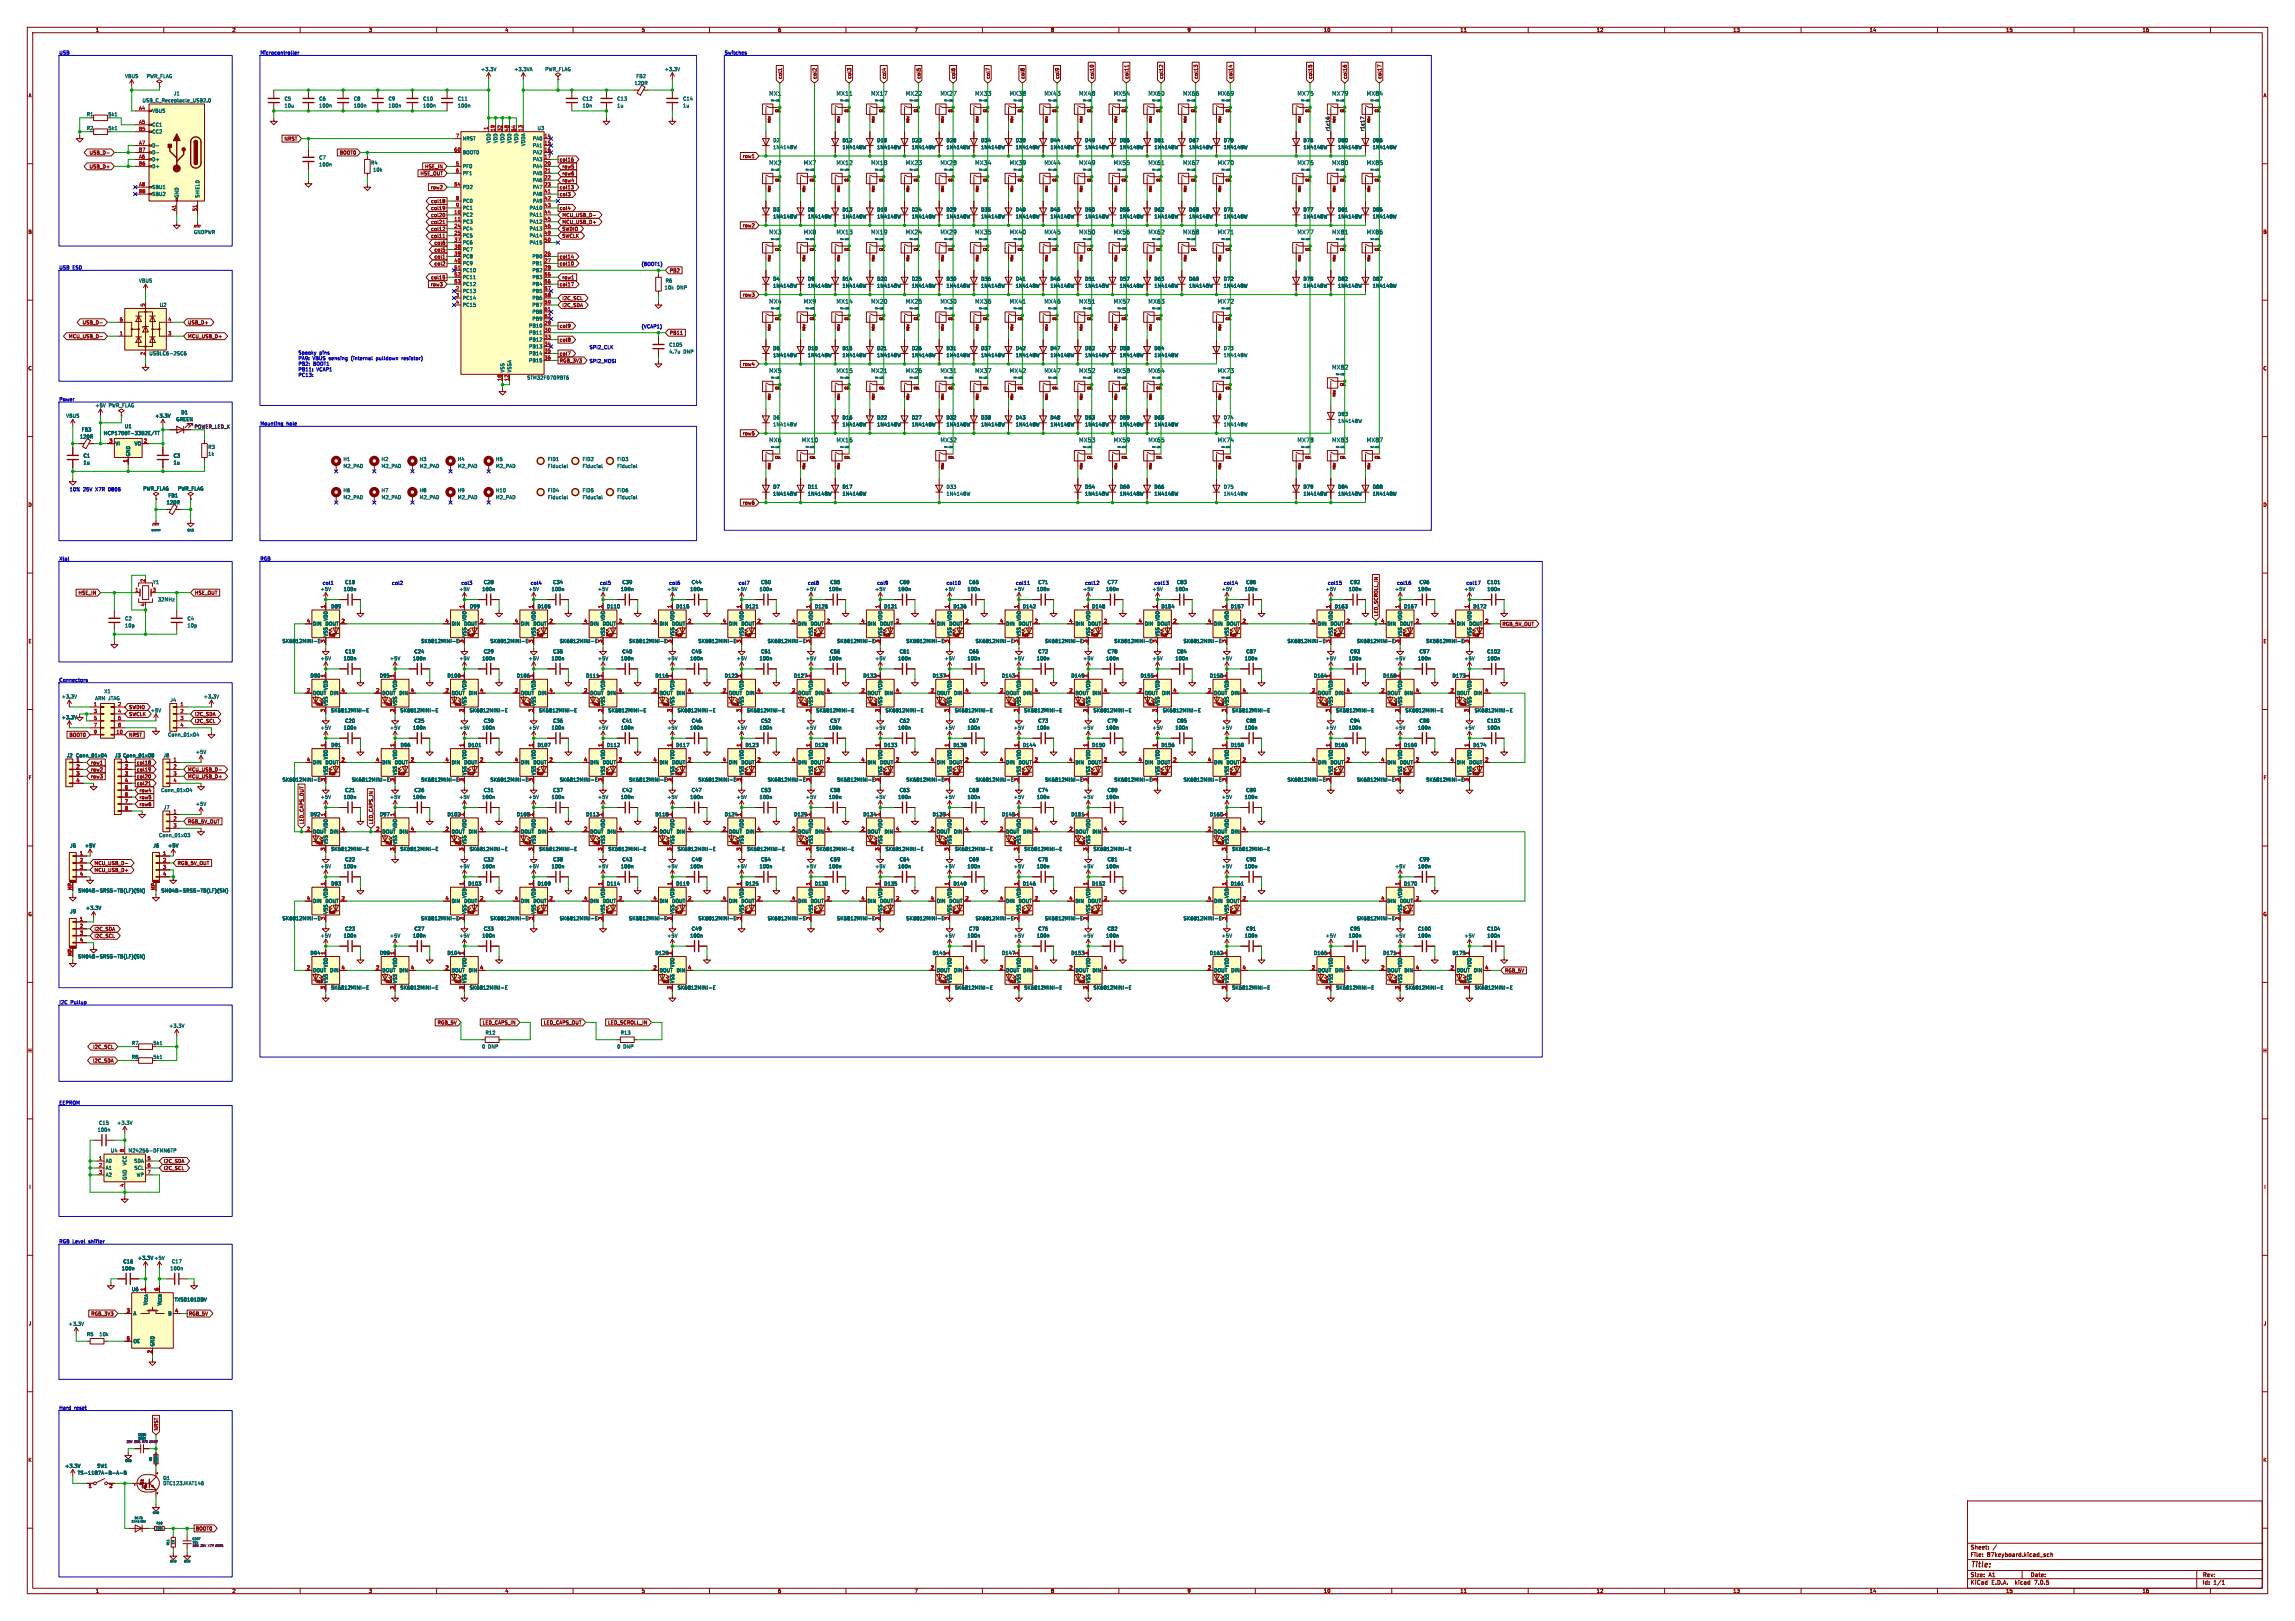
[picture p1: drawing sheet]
<svg xmlns="http://www.w3.org/2000/svg" width="841mm" height="594mm" viewBox="0 0 841 594" stroke-linecap="round" stroke-linejoin="round" font-family="sans-serif">
<defs><g id="words">
<text font-size="2.8" fill="#840000" x="722" y="574.8">Title:</text>
<g font-size="2.1" fill="#006464">
<text x="281.7" y="35.2">MX1</text>
<text x="306.4" y="35.2">MX11</text>
<text x="319.1" y="35.2">MX17</text>
<text x="331.8" y="35.2">MX22</text>
<text x="344.5" y="35.2">MX27</text>
<text x="357.2" y="35.2">MX33</text>
<text x="369.9" y="35.2">MX38</text>
<text x="382.6" y="35.2">MX43</text>
<text x="395.3" y="35.2">MX48</text>
<text x="408" y="35.2">MX54</text>
<text x="420.7" y="35.2">MX60</text>
<text x="433.4" y="35.2">MX66</text>
<text x="446.1" y="35.2">MX69</text>
<text x="475.3" y="35.2">MX75</text>
<text x="488" y="35.2">MX79</text>
<text x="500.7" y="35.2">MX84</text>
<text x="281.7" y="60.6">MX2</text>
<text x="294.4" y="60.6">MX7</text>
<text x="306.4" y="60.6">MX12</text>
<text x="319.1" y="60.6">MX18</text>
<text x="331.8" y="60.6">MX23</text>
<text x="344.5" y="60.6">MX28</text>
<text x="357.2" y="60.6">MX34</text>
<text x="369.9" y="60.6">MX39</text>
<text x="382.6" y="60.6">MX44</text>
<text x="395.3" y="60.6">MX49</text>
<text x="408" y="60.6">MX55</text>
<text x="420.7" y="60.6">MX61</text>
<text x="433.4" y="60.6">MX67</text>
<text x="446.1" y="60.6">MX70</text>
<text x="475.3" y="60.6">MX76</text>
<text x="488" y="60.6">MX80</text>
<text x="500.7" y="60.6">MX85</text>
<text x="281.7" y="86">MX3</text>
<text x="294.4" y="86">MX8</text>
<text x="306.4" y="86">MX13</text>
<text x="319.1" y="86">MX19</text>
<text x="331.8" y="86">MX24</text>
<text x="344.5" y="86">MX29</text>
<text x="357.2" y="86">MX35</text>
<text x="369.9" y="86">MX40</text>
<text x="382.6" y="86">MX45</text>
<text x="395.3" y="86">MX50</text>
<text x="408" y="86">MX56</text>
<text x="420.7" y="86">MX62</text>
<text x="433.4" y="86">MX68</text>
<text x="446.1" y="86">MX71</text>
<text x="475.3" y="86">MX77</text>
<text x="488" y="86">MX81</text>
<text x="500.7" y="86">MX86</text>
<text x="281.7" y="111.4">MX4</text>
<text x="294.4" y="111.4">MX9</text>
<text x="306.4" y="111.4">MX14</text>
<text x="319.1" y="111.4">MX20</text>
<text x="331.8" y="111.4">MX25</text>
<text x="344.5" y="111.4">MX30</text>
<text x="357.2" y="111.4">MX36</text>
<text x="369.9" y="111.4">MX41</text>
<text x="382.6" y="111.4">MX46</text>
<text x="395.3" y="111.4">MX51</text>
<text x="408" y="111.4">MX57</text>
<text x="420.7" y="111.4">MX63</text>
<text x="446.1" y="111.4">MX72</text>
<text x="281.7" y="136.8">MX5</text>
<text x="306.4" y="136.8">MX15</text>
<text x="319.1" y="136.8">MX21</text>
<text x="331.8" y="136.8">MX26</text>
<text x="344.5" y="136.8">MX31</text>
<text x="357.2" y="136.8">MX37</text>
<text x="369.9" y="136.8">MX42</text>
<text x="382.6" y="136.8">MX47</text>
<text x="395.3" y="136.8">MX52</text>
<text x="408" y="136.8">MX58</text>
<text x="420.7" y="136.8">MX64</text>
<text x="446.1" y="136.8">MX73</text>
<text x="488" y="135.6">MX82</text>
<text x="281.7" y="162.2">MX6</text>
<text x="293.7" y="162.2">MX10</text>
<text x="306.4" y="162.2">MX16</text>
<text x="344.5" y="162.2">MX32</text>
<text x="395.3" y="162.2">MX53</text>
<text x="408" y="162.2">MX59</text>
<text x="420.7" y="162.2">MX65</text>
<text x="446.1" y="162.2">MX74</text>
<text x="475.3" y="162.2">MX78</text>
<text x="488" y="162.2">MX83</text>
<text x="500.7" y="162.2">MX87</text>
</g>
<g font-size="2.1" fill="#840000">
<text x="722" y="567.9">Sheet:</text>
<text x="722" y="570.6">File:</text>
<text x="728" y="570.6">87keyboard.kicad_sch</text>
<text x="722" y="580.8">KiCad</text>
<text x="722" y="578">Size:</text>
<text x="728.6" y="578">A1</text>
<text x="729.6" y="580.8">E.D.A.</text>
<text x="738.4" y="580.8">kicad</text>
<text x="744" y="578">Date:</text>
<text x="745.5" y="580.8">7.0.5</text>
<text x="807" y="578.2">Rev:</text>
<text x="807" y="580.8">Id:</text>
<text x="811" y="580.8">1/1</text>
</g>
<g font-size="1.8" fill="#840000">
<text x="35" y="11.8">1</text>
<text x="85" y="11.8">2</text>
<text x="135" y="11.8">3</text>
<text x="185" y="11.8">4</text>
<text x="235" y="11.8">5</text>
<text x="285" y="11.8">6</text>
<text x="335" y="11.8">7</text>
<text x="385" y="11.8">8</text>
<text x="435" y="11.8">9</text>
<text x="485" y="11.8">10</text>
<text x="535" y="11.8">11</text>
<text x="585" y="11.8">12</text>
<text x="635" y="11.8">13</text>
<text x="685" y="11.8">14</text>
<text x="735" y="11.8">15</text>
<text x="785" y="11.8">16</text>
<text x="286.7" y="29" transform="rotate(-90 286.7 29)">col1</text>
<text x="299.4" y="29" transform="rotate(-90 299.4 29)">col2</text>
<text x="312.1" y="29" transform="rotate(-90 312.1 29)">col3</text>
<text x="324.8" y="29" transform="rotate(-90 324.8 29)">col4</text>
<text x="337.5" y="29" transform="rotate(-90 337.5 29)">col5</text>
<text x="350.2" y="29" transform="rotate(-90 350.2 29)">col6</text>
<text x="362.9" y="29" transform="rotate(-90 362.9 29)">col7</text>
<text x="375.6" y="29" transform="rotate(-90 375.6 29)">col8</text>
<text x="388.3" y="29" transform="rotate(-90 388.3 29)">col9</text>
<text x="401" y="29" transform="rotate(-90 401 29)">col10</text>
<text x="413.7" y="29" transform="rotate(-90 413.7 29)">col11</text>
<text x="426.4" y="29" transform="rotate(-90 426.4 29)">col12</text>
<text x="439.1" y="29" transform="rotate(-90 439.1 29)">col13</text>
<text x="451.8" y="29" transform="rotate(-90 451.8 29)">col14</text>
<text x="481" y="29" transform="rotate(-90 481 29)">col15</text>
<text x="493.7" y="29" transform="rotate(-90 493.7 29)">col16</text>
<text x="506.4" y="29" transform="rotate(-90 506.4 29)">col17</text>
<text x="10.4" y="35.8">A</text>
<text x="829.4" y="35.8">A</text>
<text x="104.2" y="51.7">NRST</text>
<text x="32.7" y="56.8">USB_D-</text>
<text x="124.4" y="56.8">BOOT0</text>
<text x="204.9" y="59.3">col16</text>
<text x="272.1" y="58.1">row1</text>
<text x="32.7" y="61.9">USB_D+</text>
<text x="154" y="64.4">HSE_OUT</text>
<text x="155.7" y="61.9">HSE_IN</text>
<text x="205.9" y="64.4">row6</text>
<text x="205.9" y="61.9">row5</text>
<text x="157.8" y="69.5">row2</text>
<text x="204.9" y="69.5">col13</text>
<text x="205.9" y="67">row4</text>
<text x="157.9" y="74.6">col18</text>
<text x="157.9" y="77.1">col19</text>
<text x="204.9" y="72">col3</text>
<text x="204.9" y="77.1">col4</text>
<text x="157.9" y="79.7">col20</text>
<text x="157.9" y="82.2">col21</text>
<text x="205.9" y="79.7">MCU_USB_D-</text>
<text x="205.9" y="82.2">MCU_USB_D+</text>
<text x="272.1" y="83.5">row2</text>
<text x="10.3" y="85.8">B</text>
<text x="157.9" y="84.7">col12</text>
<text x="157.9" y="87.3">col11</text>
<text x="159.1" y="89.8">col6</text>
<text x="205.9" y="84.7">SWDIO</text>
<text x="205.9" y="87.3">SWCLK</text>
<text x="829.3" y="85.8">B</text>
<text x="159.1" y="94.9">col1</text>
<text x="159.1" y="92.4">col5</text>
<text x="204.9" y="94.9">col14</text>
<text x="159.1" y="97.4">col2</text>
<text x="204.9" y="97.4">col10</text>
<text x="245.3" y="100">PB2</text>
<text x="157.8" y="105.1">row3</text>
<text x="157.9" y="102.5">col15</text>
<text x="204.9" y="105.1">col17</text>
<text x="205.9" y="102.5">row1</text>
<text x="205.9" y="112.7">I2C_SDA</text>
<text x="205.9" y="110.1">I2C_SCL</text>
<text x="272.1" y="108.9">row3</text>
<text x="30.2" y="119">USB_D-</text>
<text x="68.7" y="119">USB_D+</text>
<text x="25.2" y="124.1">MCU_USB_D-</text>
<text x="68.7" y="124.1">MCU_USB_D+</text>
<text x="204.9" y="120.3">col9</text>
<text x="204.9" y="125.4">col8</text>
<text x="245.3" y="122.8">PB11</text>
<text x="204.9" y="130.5">col7</text>
<text x="10.3" y="135.8">C</text>
<text x="204.9" y="133">RGB_3V3</text>
<text x="272.1" y="134.3">row4</text>
<text x="829.3" y="135.8">C</text>
<text x="272.1" y="159.7">row5</text>
<text x="10.3" y="185.8">D</text>
<text x="272.1" y="185.1">row6</text>
<text x="829.3" y="185.8">D</text>
<text x="28.7" y="218.1">HSE_IN</text>
<text x="71.3" y="218.1">HSE_OUT</text>
<text x="505.1" y="225.9" transform="rotate(-90 505.1 225.9)">LED_SCROLL_IN</text>
<text x="550.4" y="229.5">RGB_5V_OUT</text>
<text x="10.4" y="235.8">E</text>
<text x="829.3" y="235.8">E</text>
<text x="47.1" y="260">SWDIO</text>
<text x="47.1" y="262.5">SWCLK</text>
<text x="71.3" y="262.5">I2C_SDA</text>
<text x="71.3" y="265.1">I2C_SCL</text>
<text x="25.4" y="270.2">BOOT0</text>
<text x="47.1" y="270.2">NRST</text>
<text x="33.2" y="280.3">row1</text>
<text x="50" y="280.3">col18</text>
<text x="10.4" y="285.8">F</text>
<text x="33.2" y="285.4">row3</text>
<text x="33.2" y="282.9">row2</text>
<text x="50" y="282.9">col19</text>
<text x="50" y="287.9">col21</text>
<text x="50" y="285.4">col20</text>
<text x="68.7" y="285.4">MCU_USB_D+</text>
<text x="68.7" y="282.9">MCU_USB_D-</text>
<text x="829.4" y="285.8">F</text>
<text x="51" y="293">row5</text>
<text x="51" y="290.5">row4</text>
<text x="51" y="295.6">row6</text>
<text x="68.7" y="301.9">RGB_5V_OUT</text>
<text x="111.4" y="302.1" transform="rotate(-90 111.4 302.1)">LED_CAPS_OUT</text>
<text x="136.8" y="302.1" transform="rotate(-90 136.8 302.1)">LED_CAPS_IN</text>
<text x="34.4" y="317.1">MCU_USB_D-</text>
<text x="64.9" y="317.1">RGB_5V_OUT</text>
<text x="34.4" y="319.7">MCU_USB_D+</text>
<text x="10.3" y="335.8">G</text>
<text x="829.3" y="335.8">G</text>
<text x="34.4" y="341.3">I2C_SDA</text>
<text x="34.4" y="343.8">I2C_SCL</text>
<text x="551.3" y="356.5">RGB_5V</text>
<text x="160.3" y="375.6">RGB_5V</text>
<text x="176.8" y="375.6">LED_CAPS_IN</text>
<text x="199.2" y="375.6">LED_CAPS_OUT</text>
<text x="222.8" y="375.6">LED_SCROLL_IN</text>
<text x="10.3" y="385.8">H</text>
<text x="34" y="389.5">I2C_SDA</text>
<text x="34.1" y="384.5">I2C_SCL</text>
<text x="829.3" y="385.8">H</text>
<text x="59.8" y="428.9">I2C_SCL</text>
<text x="59.8" y="426.4">I2C_SDA</text>
<text x="10.6" y="435.8">I</text>
<text x="829.6" y="435.8">I</text>
<text x="10.4" y="485.8">J</text>
<text x="33.3" y="482.2">RGB_3V3</text>
<text x="69.1" y="482.2">RGB_5V</text>
<text x="829.4" y="485.8">J</text>
<text x="58.1" y="524.4" transform="rotate(-90 58.1 524.4)">NRST</text>
<text x="10.3" y="535.8">K</text>
<text x="829.3" y="535.8">K</text>
<text x="71.6" y="561">BOOT0</text>
<text x="35" y="583.8">1</text>
<text x="85" y="583.8">2</text>
<text x="135" y="583.8">3</text>
<text x="185" y="583.8">4</text>
<text x="235" y="583.8">5</text>
<text x="285" y="583.8">6</text>
<text x="335" y="583.8">7</text>
<text x="385" y="583.8">8</text>
<text x="435" y="583.8">9</text>
<text x="485" y="583.8">10</text>
<text x="535" y="583.8">11</text>
<text x="585" y="583.8">12</text>
<text x="635" y="583.8">13</text>
<text x="685" y="583.8">14</text>
<text x="735" y="583.8">15</text>
<text x="785" y="583.8">16</text>
</g>
<g font-size="1.8" fill="#0000c2">
<text x="21.6" y="20.1">USB</text>
<text x="95.2" y="20.1">Microcontroller</text>
<text x="265.4" y="20.1">Switches</text>
<text x="21.6" y="98.8">USB</text>
<text x="26.5" y="98.8">ESD</text>
<text x="234.9" y="97.5">(BOOT1)</text>
<text x="234.9" y="120.4">(VCAP1)</text>
<text x="109.2" y="130">Spooky</text>
<text x="117" y="130">pins</text>
<text x="215.9" y="128">SPI2_CLK</text>
<text x="109.2" y="132">PA9:</text>
<text x="109.2" y="134.1">PB2:</text>
<text x="109.2" y="136.1">PB11:</text>
<text x="114.5" y="132">VBUS sensing</text>
<text x="114.7" y="134.1">BOOT1</text>
<text x="115.9" y="136.1">VCAP1</text>
<text x="128.8" y="132">(internal</text>
<text x="138" y="132">pulldown</text>
<text x="147.5" y="132">resistor)</text>
<text x="215.9" y="133.1">SPI2_MOSI</text>
<text x="109.2" y="138.2">PC13:</text>
<text x="21.6" y="147.1">Power</text>
<text x="95.2" y="156">Mounting</text>
<text x="104.9" y="156">hole</text>
<text x="25.4" y="180.1">10%</text>
<text x="30.4" y="180.1">25V</text>
<text x="35" y="180.1">X7R</text>
<text x="39.8" y="180.1">0805</text>
<text x="21.6" y="205.5">Xtal</text>
<text x="95.2" y="205.5">RGB</text>
<text x="118.1" y="214.4">col1</text>
<text x="143.5" y="214.4">col2</text>
<text x="168.9" y="214.4">col3</text>
<text x="194.3" y="214.4">col4</text>
<text x="219.7" y="214.4">col5</text>
<text x="245.1" y="214.4">col6</text>
<text x="270.5" y="214.4">col7</text>
<text x="295.9" y="214.4">col8</text>
<text x="321.3" y="214.4">col9</text>
<text x="346.7" y="214.4">col10</text>
<text x="372.1" y="214.4">col11</text>
<text x="397.5" y="214.4">col12</text>
<text x="422.9" y="214.4">col13</text>
<text x="448.3" y="214.4">col14</text>
<text x="486.4" y="214.4">col15</text>
<text x="511.8" y="214.4">col16</text>
<text x="537.2" y="214.4">col17</text>
<text x="21.6" y="249.9">Connectors</text>
<text x="21.6" y="368">I2C</text>
<text x="25.8" y="368">Pullup</text>
<text x="21.6" y="404.9">EEPROM</text>
<text x="21.6" y="455.7">RGB Level</text>
<text x="32.4" y="455.7">shifter</text>
<text x="21.6" y="516.6">Hard</text>
<text x="27.1" y="516.6">reset</text>
</g>
<g font-size="1.8" fill="#006464">
<text x="45.7" y="28.8">VBUS</text>
<text x="53.6" y="28.8">PWR_FLAG</text>
<text x="176.2" y="26.2">+3.3V</text>
<text x="188.3" y="26.2">+3.3VA</text>
<text x="199.7" y="26.2">PWR_FLAG</text>
<text x="233.1" y="28.8">FB2</text>
<text x="243.5" y="26.2">+3.3V</text>
<text x="63.6" y="35.1">J1</text>
<text x="232.4" y="31.3">120R</text>
<text x="52.1" y="37.7">USB_C_Receptacle_USB2.0</text>
<text x="55.6" y="41.5">VBUS</text>
<text x="104.1" y="37">C5</text>
<text x="104.1" y="39.6">10u</text>
<text x="116.8" y="37">C6</text>
<text x="116.8" y="39.6">100n</text>
<text x="129.5" y="37">C8</text>
<text x="129.5" y="39.6">100n</text>
<text x="142.2" y="37">C9</text>
<text x="142.2" y="39.6">100n</text>
<text x="154.9" y="37">C10</text>
<text x="154.9" y="39.6">100n</text>
<text x="167.6" y="37">C11</text>
<text x="167.6" y="39.6">100n</text>
<text x="213.4" y="37">C12</text>
<text x="213.4" y="39.6">10n</text>
<text x="226.1" y="37">C13</text>
<text x="226.1" y="39.6">1u</text>
<text x="250.2" y="37">C14</text>
<text x="250.2" y="39.6">1u</text>
<text x="31.7" y="42.7">R1</text>
<text x="31.7" y="47.8">R2</text>
<text x="39.6" y="42.7">5k1</text>
<text x="39.6" y="47.8">5k1</text>
<text x="55.6" y="46.5">CC1</text>
<text x="196.9" y="47.8">U3</text>
<text x="55.6" y="49.1">CC2</text>
<text x="169.4" y="51.6">NRST</text>
<text x="179.9" y="52.5" transform="rotate(-90 179.9 52.5)">VDD</text>
<text x="182.4" y="52.5" transform="rotate(-90 182.4 52.5)">VDD</text>
<text x="185" y="52.5" transform="rotate(-90 185 52.5)">VDD</text>
<text x="187.5" y="52.5" transform="rotate(-90 187.5 52.5)">VDD</text>
<text x="190.1" y="52.5" transform="rotate(-90 190.1 52.5)">VDD</text>
<text x="192.6" y="53.6" transform="rotate(-90 192.6 53.6)">VDDA</text>
<text x="195.2" y="51.6">PA0</text>
<text x="283.2" y="52.3">D2</text>
<text x="308.6" y="52.3">D12</text>
<text x="321.3" y="52.3">D18</text>
<text x="334" y="52.3">D23</text>
<text x="346.7" y="52.3">D28</text>
<text x="359.4" y="52.3">D34</text>
<text x="372.1" y="52.3">D39</text>
<text x="384.8" y="52.3">D44</text>
<text x="397.5" y="52.3">D49</text>
<text x="410.2" y="52.3">D55</text>
<text x="422.9" y="52.3">D61</text>
<text x="435.6" y="52.3">D67</text>
<text x="448.3" y="52.3">D70</text>
<text x="477.5" y="52.3">D76</text>
<text x="490.2" y="52.3">D80</text>
<text x="502.9" y="52.3">D85</text>
<text x="55.6" y="59.2">D+</text>
<text x="55.6" y="54.2">D-</text>
<text x="55.6" y="56.7">D-</text>
<text x="116.8" y="58.6">C7</text>
<text x="169.4" y="56.7">BOOT0</text>
<text x="195.2" y="54.2">PA1</text>
<text x="195.2" y="56.7">PA2</text>
<text x="195.2" y="59.2">PA3</text>
<text x="283.2" y="54.8">1N4148W</text>
<text x="308.6" y="54.8">1N4148W</text>
<text x="321.3" y="54.8">1N4148W</text>
<text x="334" y="54.8">1N4148W</text>
<text x="346.7" y="54.8">1N4148W</text>
<text x="359.4" y="54.8">1N4148W</text>
<text x="372.1" y="54.8">1N4148W</text>
<text x="384.8" y="54.8">1N4148W</text>
<text x="397.5" y="54.8">1N4148W</text>
<text x="410.2" y="54.8">1N4148W</text>
<text x="422.9" y="54.8">1N4148W</text>
<text x="435.6" y="54.8">1N4148W</text>
<text x="448.3" y="54.8">1N4148W</text>
<text x="477.5" y="54.8">1N4148W</text>
<text x="490.2" y="54.8">1N4148W</text>
<text x="502.9" y="54.8">1N4148W</text>
<text x="55.6" y="61.8">D+</text>
<text x="116.8" y="61.1">100n</text>
<text x="135.9" y="60.5">R4</text>
<text x="136.6" y="63.1">10k</text>
<text x="169.4" y="61.8">PF0</text>
<text x="169.4" y="64.3">PF1</text>
<text x="195.2" y="61.8">PA4</text>
<text x="195.2" y="64.3">PA5</text>
<text x="55.6" y="69.4">SBU1</text>
<text x="55.6" y="71.9">SBU2</text>
<text x="169.4" y="69.4">PD2</text>
<text x="195.2" y="66.9">PA6</text>
<text x="195.2" y="69.4">PA7</text>
<text x="195.2" y="71.9">PA8</text>
<text x="65.6" y="72.6" transform="rotate(-90 65.6 72.6)">GND</text>
<text x="73.2" y="72.6" transform="rotate(-90 73.2 72.6)">SHIELD</text>
<text x="169.4" y="74.5">PC0</text>
<text x="169.4" y="77">PC1</text>
<text x="194" y="77">PA10</text>
<text x="195.2" y="74.5">PA9</text>
<text x="283.2" y="77.7">D3</text>
<text x="295.9" y="77.7">D8</text>
<text x="308.6" y="77.7">D13</text>
<text x="321.3" y="77.7">D19</text>
<text x="334" y="77.7">D24</text>
<text x="346.7" y="77.7">D29</text>
<text x="359.4" y="77.7">D35</text>
<text x="372.1" y="77.7">D40</text>
<text x="384.8" y="77.7">D45</text>
<text x="397.5" y="77.7">D50</text>
<text x="410.2" y="77.7">D56</text>
<text x="422.9" y="77.7">D62</text>
<text x="435.6" y="77.7">D68</text>
<text x="448.3" y="77.7">D71</text>
<text x="477.5" y="77.7">D77</text>
<text x="490.2" y="77.7">D81</text>
<text x="502.9" y="77.7">D86</text>
<text x="169.4" y="79.6">PC2</text>
<text x="169.4" y="82.1">PC3</text>
<text x="194" y="79.6">PA11</text>
<text x="194" y="82.1">PA12</text>
<text x="283.2" y="80.2">1N4148W</text>
<text x="295.9" y="80.2">1N4148W</text>
<text x="308.6" y="80.2">1N4148W</text>
<text x="321.3" y="80.2">1N4148W</text>
<text x="334" y="80.2">1N4148W</text>
<text x="346.7" y="80.2">1N4148W</text>
<text x="359.4" y="80.2">1N4148W</text>
<text x="372.1" y="80.2">1N4148W</text>
<text x="384.8" y="80.2">1N4148W</text>
<text x="397.5" y="80.2">1N4148W</text>
<text x="410.2" y="80.2">1N4148W</text>
<text x="422.9" y="80.2">1N4148W</text>
<text x="435.6" y="80.2">1N4148W</text>
<text x="448.3" y="80.2">1N4148W</text>
<text x="477.5" y="80.2">1N4148W</text>
<text x="490.2" y="80.2">1N4148W</text>
<text x="502.9" y="80.2">1N4148W</text>
<text x="70.9" y="85.9">GNDPWR</text>
<text x="169.4" y="84.6">PC4</text>
<text x="169.4" y="87.2">PC5</text>
<text x="169.4" y="89.7">PC6</text>
<text x="194" y="84.6">PA13</text>
<text x="194" y="87.2">PA14</text>
<text x="194" y="89.7">PA15</text>
<text x="169.4" y="92.3">PC7</text>
<text x="169.4" y="94.8">PC8</text>
<text x="195" y="94.8">PB0</text>
<text x="169.4" y="97.3">PC9</text>
<text x="169.4" y="99.9">PC10</text>
<text x="195" y="97.3">PB1</text>
<text x="195" y="99.9">PB2</text>
<text x="50.8" y="103.7">VBUS</text>
<text x="169.4" y="107.5">PC13</text>
<text x="169.4" y="102.4">PC11</text>
<text x="169.4" y="105">PC12</text>
<text x="195" y="102.4">PB3</text>
<text x="195" y="105">PB4</text>
<text x="195" y="107.5">PB5</text>
<text x="243.4" y="106.2">10k</text>
<text x="243.8" y="103.7">R6</text>
<text x="248" y="106.2">DNP</text>
<text x="283.2" y="103.1">D4</text>
<text x="283.2" y="105.6">1N4148W</text>
<text x="295.9" y="103.1">D9</text>
<text x="295.9" y="105.6">1N4148W</text>
<text x="308.6" y="103.1">D14</text>
<text x="308.6" y="105.6">1N4148W</text>
<text x="321.3" y="103.1">D20</text>
<text x="321.3" y="105.6">1N4148W</text>
<text x="334" y="103.1">D25</text>
<text x="334" y="105.6">1N4148W</text>
<text x="346.7" y="103.1">D30</text>
<text x="346.7" y="105.6">1N4148W</text>
<text x="359.4" y="103.1">D36</text>
<text x="359.4" y="105.6">1N4148W</text>
<text x="372.1" y="103.1">D41</text>
<text x="372.1" y="105.6">1N4148W</text>
<text x="384.8" y="103.1">D46</text>
<text x="384.8" y="105.6">1N4148W</text>
<text x="397.5" y="103.1">D51</text>
<text x="397.5" y="105.6">1N4148W</text>
<text x="410.2" y="103.1">D57</text>
<text x="410.2" y="105.6">1N4148W</text>
<text x="422.9" y="103.1">D63</text>
<text x="422.9" y="105.6">1N4148W</text>
<text x="435.6" y="103.1">D69</text>
<text x="435.6" y="105.6">1N4148W</text>
<text x="448.3" y="103.1">D72</text>
<text x="448.3" y="105.6">1N4148W</text>
<text x="477.5" y="103.1">D78</text>
<text x="477.5" y="105.6">1N4148W</text>
<text x="490.2" y="103.1">D82</text>
<text x="490.2" y="105.6">1N4148W</text>
<text x="502.9" y="103.1">D87</text>
<text x="502.9" y="105.6">1N4148W</text>
<text x="58.4" y="112.6">U2</text>
<text x="169.4" y="110">PC14</text>
<text x="169.4" y="112.6">PC15</text>
<text x="195" y="110">PB6</text>
<text x="195" y="112.6">PB7</text>
<text x="195" y="115.1">PB8</text>
<text x="195" y="117.7">PB9</text>
<text x="193.8" y="120.2">PB10</text>
<text x="193.8" y="122.7">PB11</text>
<text x="193.8" y="125.3">PB12</text>
<text x="54.6" y="130.4">USBLC6-2SC6</text>
<text x="193.8" y="127.8">PB13</text>
<text x="193.8" y="130.4">PB14</text>
<text x="245.1" y="127.2">C105</text>
<text x="245.1" y="129.7">4.7u</text>
<text x="250.4" y="129.7">DNP</text>
<text x="283.2" y="128.5">D5</text>
<text x="283.2" y="131">1N4148W</text>
<text x="295.9" y="128.5">D10</text>
<text x="295.9" y="131">1N4148W</text>
<text x="308.6" y="128.5">D15</text>
<text x="308.6" y="131">1N4148W</text>
<text x="321.3" y="128.5">D21</text>
<text x="321.3" y="131">1N4148W</text>
<text x="334" y="128.5">D26</text>
<text x="334" y="131">1N4148W</text>
<text x="346.7" y="128.5">D31</text>
<text x="346.7" y="131">1N4148W</text>
<text x="359.4" y="128.5">D37</text>
<text x="359.4" y="131">1N4148W</text>
<text x="372.1" y="128.5">D42</text>
<text x="372.1" y="131">1N4148W</text>
<text x="384.8" y="128.5">D47</text>
<text x="384.8" y="131">1N4148W</text>
<text x="397.5" y="128.5">D52</text>
<text x="397.5" y="131">1N4148W</text>
<text x="410.2" y="128.5">D58</text>
<text x="410.2" y="131">1N4148W</text>
<text x="422.9" y="128.5">D64</text>
<text x="422.9" y="131">1N4148W</text>
<text x="448.3" y="128.5">D73</text>
<text x="448.3" y="131">1N4148W</text>
<text x="185" y="136.7" transform="rotate(-90 185 136.7)">VSS</text>
<text x="187.5" y="136.7" transform="rotate(-90 187.5 136.7)">VSSA</text>
<text x="193.8" y="132.9">PB15</text>
<text x="193" y="139.3">STM32F070RBT6</text>
<text x="34.8" y="149.4">+5V</text>
<text x="39.7" y="149.4">PWR_FLAG</text>
<text x="24.2" y="153.2">VBUS</text>
<text x="56.8" y="153.2">+3.3V</text>
<text x="64.5" y="154.5">GREEN</text>
<text x="66.3" y="152">D1</text>
<text x="283.2" y="153.9">D6</text>
<text x="308.6" y="153.9">D16</text>
<text x="321.3" y="153.9">D22</text>
<text x="334" y="153.9">D27</text>
<text x="346.7" y="153.9">D32</text>
<text x="359.4" y="153.9">D38</text>
<text x="372.1" y="153.9">D43</text>
<text x="384.8" y="153.9">D48</text>
<text x="397.5" y="153.9">D53</text>
<text x="410.2" y="153.9">D59</text>
<text x="422.9" y="153.9">D65</text>
<text x="448.3" y="153.9">D74</text>
<text x="490.2" y="152.6">D83</text>
<text x="490.2" y="155.1">1N4148W</text>
<text x="29.2" y="160.8">120R</text>
<text x="29.9" y="158.3">FB3</text>
<text x="37.9" y="159.6">MCP1700T-3302E/TT</text>
<text x="45.7" y="157">U1</text>
<text x="283.2" y="156.4">1N4148W</text>
<text x="308.6" y="156.4">1N4148W</text>
<text x="321.3" y="156.4">1N4148W</text>
<text x="334" y="156.4">1N4148W</text>
<text x="346.7" y="156.4">1N4148W</text>
<text x="359.4" y="156.4">1N4148W</text>
<text x="372.1" y="156.4">1N4148W</text>
<text x="384.8" y="156.4">1N4148W</text>
<text x="397.5" y="156.4">1N4148W</text>
<text x="410.2" y="156.4">1N4148W</text>
<text x="422.9" y="156.4">1N4148W</text>
<text x="448.3" y="156.4">1N4148W</text>
<text x="30.5" y="167.8">C1</text>
<text x="42.2" y="163.4">VI</text>
<text x="47.8" y="167.4" transform="rotate(-90 47.8 167.4)">GND</text>
<text x="49.3" y="163.4">VO</text>
<text x="63.5" y="167.8">C3</text>
<text x="76.2" y="164.7">R3</text>
<text x="76.2" y="167.2">1k</text>
<text x="30.5" y="170.4">1u</text>
<text x="63.5" y="170.4">1u</text>
<text x="125.7" y="169.1">H1</text>
<text x="125.7" y="171.6">M2_PAD</text>
<text x="139.7" y="169.1">H2</text>
<text x="139.7" y="171.6">M2_PAD</text>
<text x="153.7" y="169.1">H3</text>
<text x="153.7" y="171.6">M2_PAD</text>
<text x="167.6" y="169.1">H4</text>
<text x="167.6" y="171.6">M2_PAD</text>
<text x="181.6" y="169.1">H5</text>
<text x="181.6" y="171.6">M2_PAD</text>
<text x="200.7" y="169.1">FID1</text>
<text x="200.7" y="171.6">Fiducial</text>
<text x="213.4" y="169.1">FID2</text>
<text x="213.4" y="171.6">Fiducial</text>
<text x="226.1" y="169.1">FID3</text>
<text x="226.1" y="171.6">Fiducial</text>
<text x="52.4" y="179.9">PWR_FLAG</text>
<text x="65.1" y="179.9">PWR_FLAG</text>
<text x="283.2" y="179.3">D7</text>
<text x="295.9" y="179.3">D11</text>
<text x="308.6" y="179.3">D17</text>
<text x="346.7" y="179.3">D33</text>
<text x="397.5" y="179.3">D54</text>
<text x="410.2" y="179.3">D60</text>
<text x="422.9" y="179.3">D66</text>
<text x="448.3" y="179.3">D75</text>
<text x="477.5" y="179.3">D79</text>
<text x="490.2" y="179.3">D84</text>
<text x="502.9" y="179.3">D88</text>
<text x="60.9" y="185">120R</text>
<text x="61.6" y="182.4">FB1</text>
<text x="125.7" y="180.5">H6</text>
<text x="125.7" y="183.1">M2_PAD</text>
<text x="139.7" y="180.5">H7</text>
<text x="139.7" y="183.1">M2_PAD</text>
<text x="153.7" y="180.5">H8</text>
<text x="153.7" y="183.1">M2_PAD</text>
<text x="167.6" y="180.5">H9</text>
<text x="167.6" y="183.1">M2_PAD</text>
<text x="181.6" y="180.5">H10</text>
<text x="181.6" y="183.1">M2_PAD</text>
<text x="200.7" y="180.5">FID4</text>
<text x="200.7" y="183.1">Fiducial</text>
<text x="213.4" y="180.5">FID5</text>
<text x="213.4" y="183.1">Fiducial</text>
<text x="226.1" y="180.5">FID6</text>
<text x="226.1" y="183.1">Fiducial</text>
<text x="283.2" y="181.8">1N4148W</text>
<text x="295.9" y="181.8">1N4148W</text>
<text x="308.6" y="181.8">1N4148W</text>
<text x="346.7" y="181.8">1N4148W</text>
<text x="397.5" y="181.8">1N4148W</text>
<text x="410.2" y="181.8">1N4148W</text>
<text x="422.9" y="181.8">1N4148W</text>
<text x="448.3" y="181.8">1N4148W</text>
<text x="477.5" y="181.8">1N4148W</text>
<text x="490.2" y="181.8">1N4148W</text>
<text x="502.9" y="181.8">1N4148W</text>
<text x="55.9" y="214.2">Y1</text>
<text x="126.4" y="214.2">C18</text>
<text x="177.2" y="214.2">C28</text>
<text x="202.6" y="214.2">C34</text>
<text x="228" y="214.2">C39</text>
<text x="253.4" y="214.2">C44</text>
<text x="278.8" y="214.2">C50</text>
<text x="304.2" y="214.2">C55</text>
<text x="329.6" y="214.2">C60</text>
<text x="355" y="214.2">C65</text>
<text x="380.4" y="214.2">C71</text>
<text x="405.8" y="214.2">C77</text>
<text x="431.2" y="214.2">C83</text>
<text x="456.6" y="214.2">C86</text>
<text x="494.7" y="214.2">C92</text>
<text x="520.1" y="214.2">C96</text>
<text x="544.9" y="214.2">C101</text>
<text x="57.8" y="220.5">32MHz</text>
<text x="117.4" y="216.7">+5V</text>
<text x="125.8" y="216.7">100n</text>
<text x="168.2" y="216.7">+5V</text>
<text x="176.6" y="216.7">100n</text>
<text x="193.6" y="216.7">+5V</text>
<text x="202" y="216.7">100n</text>
<text x="219" y="216.7">+5V</text>
<text x="227.4" y="216.7">100n</text>
<text x="244.4" y="216.7">+5V</text>
<text x="252.8" y="216.7">100n</text>
<text x="269.8" y="216.7">+5V</text>
<text x="278.2" y="216.7">100n</text>
<text x="295.2" y="216.7">+5V</text>
<text x="303.6" y="216.7">100n</text>
<text x="320.6" y="216.7">+5V</text>
<text x="329" y="216.7">100n</text>
<text x="346" y="216.7">+5V</text>
<text x="354.4" y="216.7">100n</text>
<text x="371.4" y="216.7">+5V</text>
<text x="379.8" y="216.7">100n</text>
<text x="396.8" y="216.7">+5V</text>
<text x="405.2" y="216.7">100n</text>
<text x="422.2" y="216.7">+5V</text>
<text x="430.6" y="216.7">100n</text>
<text x="447.6" y="216.7">+5V</text>
<text x="456" y="216.7">100n</text>
<text x="485.7" y="216.7">+5V</text>
<text x="494.1" y="216.7">100n</text>
<text x="511.1" y="216.7">+5V</text>
<text x="519.5" y="216.7">100n</text>
<text x="536.5" y="216.7">+5V</text>
<text x="544.9" y="216.7">100n</text>
<text x="45.7" y="227.5">C2</text>
<text x="68.6" y="227.5">C4</text>
<text x="120.2" y="227.5" transform="rotate(-90 120.2 227.5)">VDD</text>
<text x="121.3" y="223.1">D89</text>
<text x="171" y="227.5" transform="rotate(-90 171 227.5)">VDD</text>
<text x="172.1" y="223.1">D99</text>
<text x="196.4" y="227.5" transform="rotate(-90 196.4 227.5)">VDD</text>
<text x="196.9" y="223.1">D105</text>
<text x="221.8" y="227.5" transform="rotate(-90 221.8 227.5)">VDD</text>
<text x="222.3" y="223.1">D110</text>
<text x="247.2" y="227.5" transform="rotate(-90 247.2 227.5)">VDD</text>
<text x="247.7" y="223.1">D115</text>
<text x="272.6" y="227.5" transform="rotate(-90 272.6 227.5)">VDD</text>
<text x="273.1" y="223.1">D121</text>
<text x="298" y="227.5" transform="rotate(-90 298 227.5)">VDD</text>
<text x="298.5" y="223.1">D126</text>
<text x="323.4" y="227.5" transform="rotate(-90 323.4 227.5)">VDD</text>
<text x="323.9" y="223.1">D131</text>
<text x="348.8" y="227.5" transform="rotate(-90 348.8 227.5)">VDD</text>
<text x="349.3" y="223.1">D136</text>
<text x="374.2" y="227.5" transform="rotate(-90 374.2 227.5)">VDD</text>
<text x="374.7" y="223.1">D142</text>
<text x="399.6" y="227.5" transform="rotate(-90 399.6 227.5)">VDD</text>
<text x="400.1" y="223.1">D148</text>
<text x="425" y="227.5" transform="rotate(-90 425 227.5)">VDD</text>
<text x="425.5" y="223.1">D154</text>
<text x="450.4" y="227.5" transform="rotate(-90 450.4 227.5)">VDD</text>
<text x="450.9" y="223.1">D157</text>
<text x="488.5" y="227.5" transform="rotate(-90 488.5 227.5)">VDD</text>
<text x="489" y="223.1">D163</text>
<text x="513.9" y="227.5" transform="rotate(-90 513.9 227.5)">VDD</text>
<text x="514.4" y="223.1">D167</text>
<text x="539.3" y="227.5" transform="rotate(-90 539.3 227.5)">VDD</text>
<text x="539.8" y="223.1">D172</text>
<text x="45.7" y="230.1">10p</text>
<text x="68.6" y="230.1">10p</text>
<text x="114.6" y="229.4">DIN</text>
<text x="119.2" y="229.4">DOUT</text>
<text x="120.2" y="233.4" transform="rotate(-90 120.2 233.4)">VSS</text>
<text x="165.4" y="229.4">DIN</text>
<text x="170" y="229.4">DOUT</text>
<text x="171" y="233.4" transform="rotate(-90 171 233.4)">VSS</text>
<text x="190.8" y="229.4">DIN</text>
<text x="195.4" y="229.4">DOUT</text>
<text x="196.4" y="233.4" transform="rotate(-90 196.4 233.4)">VSS</text>
<text x="216.2" y="229.4">DIN</text>
<text x="220.8" y="229.4">DOUT</text>
<text x="221.8" y="233.4" transform="rotate(-90 221.8 233.4)">VSS</text>
<text x="241.6" y="229.4">DIN</text>
<text x="246.2" y="229.4">DOUT</text>
<text x="247.2" y="233.4" transform="rotate(-90 247.2 233.4)">VSS</text>
<text x="267" y="229.4">DIN</text>
<text x="271.6" y="229.4">DOUT</text>
<text x="272.6" y="233.4" transform="rotate(-90 272.6 233.4)">VSS</text>
<text x="292.4" y="229.4">DIN</text>
<text x="297" y="229.4">DOUT</text>
<text x="298" y="233.4" transform="rotate(-90 298 233.4)">VSS</text>
<text x="317.8" y="229.4">DIN</text>
<text x="322.4" y="229.4">DOUT</text>
<text x="323.4" y="233.4" transform="rotate(-90 323.4 233.4)">VSS</text>
<text x="343.2" y="229.4">DIN</text>
<text x="347.8" y="229.4">DOUT</text>
<text x="348.8" y="233.4" transform="rotate(-90 348.8 233.4)">VSS</text>
<text x="368.6" y="229.4">DIN</text>
<text x="373.2" y="229.4">DOUT</text>
<text x="374.2" y="233.4" transform="rotate(-90 374.2 233.4)">VSS</text>
<text x="394" y="229.4">DIN</text>
<text x="398.6" y="229.4">DOUT</text>
<text x="399.6" y="233.4" transform="rotate(-90 399.6 233.4)">VSS</text>
<text x="419.4" y="229.4">DIN</text>
<text x="424" y="229.4">DOUT</text>
<text x="425" y="233.4" transform="rotate(-90 425 233.4)">VSS</text>
<text x="444.8" y="229.4">DIN</text>
<text x="449.4" y="229.4">DOUT</text>
<text x="450.4" y="233.4" transform="rotate(-90 450.4 233.4)">VSS</text>
<text x="482.9" y="229.4">DIN</text>
<text x="487.5" y="229.4">DOUT</text>
<text x="488.5" y="233.4" transform="rotate(-90 488.5 233.4)">VSS</text>
<text x="508.3" y="229.4">DIN</text>
<text x="512.9" y="229.4">DOUT</text>
<text x="513.9" y="233.4" transform="rotate(-90 513.9 233.4)">VSS</text>
<text x="533.7" y="229.4">DIN</text>
<text x="538.3" y="229.4">DOUT</text>
<text x="539.3" y="233.4" transform="rotate(-90 539.3 233.4)">VSS</text>
<text x="103.4" y="235.8">SK6812MINI-E</text>
<text x="126.4" y="239.6">C19</text>
<text x="151.8" y="239.6">C24</text>
<text x="154.2" y="235.8">SK6812MINI-E</text>
<text x="177.2" y="239.6">C29</text>
<text x="179.6" y="235.8">SK6812MINI-E</text>
<text x="202.6" y="239.6">C35</text>
<text x="205" y="235.8">SK6812MINI-E</text>
<text x="228" y="239.6">C40</text>
<text x="230.4" y="235.8">SK6812MINI-E</text>
<text x="253.4" y="239.6">C45</text>
<text x="255.8" y="235.8">SK6812MINI-E</text>
<text x="278.8" y="239.6">C51</text>
<text x="281.2" y="235.8">SK6812MINI-E</text>
<text x="304.2" y="239.6">C56</text>
<text x="306.6" y="235.8">SK6812MINI-E</text>
<text x="329.6" y="239.6">C61</text>
<text x="332" y="235.8">SK6812MINI-E</text>
<text x="355" y="239.6">C66</text>
<text x="357.4" y="235.8">SK6812MINI-E</text>
<text x="380.4" y="239.6">C72</text>
<text x="382.8" y="235.8">SK6812MINI-E</text>
<text x="405.8" y="239.6">C78</text>
<text x="408.2" y="235.8">SK6812MINI-E</text>
<text x="431.2" y="239.6">C84</text>
<text x="433.6" y="235.8">SK6812MINI-E</text>
<text x="456.6" y="239.6">C87</text>
<text x="471.7" y="235.8">SK6812MINI-E</text>
<text x="494.7" y="239.6">C93</text>
<text x="497.1" y="235.8">SK6812MINI-E</text>
<text x="520.1" y="239.6">C97</text>
<text x="522.5" y="235.8">SK6812MINI-E</text>
<text x="544.9" y="239.6">C102</text>
<text x="117.4" y="242.1">+5V</text>
<text x="125.8" y="242.1">100n</text>
<text x="142.8" y="242.1">+5V</text>
<text x="151.2" y="242.1">100n</text>
<text x="168.2" y="242.1">+5V</text>
<text x="176.6" y="242.1">100n</text>
<text x="193.6" y="242.1">+5V</text>
<text x="202" y="242.1">100n</text>
<text x="219" y="242.1">+5V</text>
<text x="227.4" y="242.1">100n</text>
<text x="244.4" y="242.1">+5V</text>
<text x="252.8" y="242.1">100n</text>
<text x="269.8" y="242.1">+5V</text>
<text x="278.2" y="242.1">100n</text>
<text x="295.2" y="242.1">+5V</text>
<text x="303.6" y="242.1">100n</text>
<text x="320.6" y="242.1">+5V</text>
<text x="329" y="242.1">100n</text>
<text x="346" y="242.1">+5V</text>
<text x="354.4" y="242.1">100n</text>
<text x="371.4" y="242.1">+5V</text>
<text x="379.8" y="242.1">100n</text>
<text x="396.8" y="242.1">+5V</text>
<text x="405.2" y="242.1">100n</text>
<text x="422.2" y="242.1">+5V</text>
<text x="430.6" y="242.1">100n</text>
<text x="447.6" y="242.1">+5V</text>
<text x="456" y="242.1">100n</text>
<text x="485.7" y="242.1">+5V</text>
<text x="494.1" y="242.1">100n</text>
<text x="511.1" y="242.1">+5V</text>
<text x="519.5" y="242.1">100n</text>
<text x="536.5" y="242.1">+5V</text>
<text x="544.9" y="242.1">100n</text>
<text x="113.7" y="248.5">D90</text>
<text x="139.1" y="248.5">D95</text>
<text x="163.9" y="248.5">D100</text>
<text x="189.3" y="248.5">D106</text>
<text x="214.7" y="248.5">D111</text>
<text x="240.1" y="248.5">D116</text>
<text x="265.5" y="248.5">D122</text>
<text x="290.9" y="248.5">D127</text>
<text x="316.3" y="248.5">D132</text>
<text x="341.7" y="248.5">D137</text>
<text x="367.1" y="248.5">D143</text>
<text x="392.5" y="248.5">D149</text>
<text x="417.9" y="248.5">D155</text>
<text x="443.3" y="248.5">D158</text>
<text x="481.4" y="248.5">D164</text>
<text x="506.8" y="248.5">D168</text>
<text x="532.2" y="248.5">D173</text>
<text x="22.5" y="256.1">+3.3V</text>
<text x="34.8" y="256.7">ARM JTAG</text>
<text x="38.1" y="254.2">X1</text>
<text x="62.3" y="257.4">J4</text>
<text x="74.6" y="256.1">+3.3V</text>
<text x="114.6" y="254.8">DOUT</text>
<text x="120.2" y="252.9" transform="rotate(-90 120.2 252.9)">VDD</text>
<text x="120.9" y="254.8">DIN</text>
<text x="140" y="254.8">DOUT</text>
<text x="145.6" y="252.9" transform="rotate(-90 145.6 252.9)">VDD</text>
<text x="146.3" y="254.8">DIN</text>
<text x="165.4" y="254.8">DOUT</text>
<text x="171" y="252.9" transform="rotate(-90 171 252.9)">VDD</text>
<text x="171.7" y="254.8">DIN</text>
<text x="190.8" y="254.8">DOUT</text>
<text x="196.4" y="252.9" transform="rotate(-90 196.4 252.9)">VDD</text>
<text x="197.1" y="254.8">DIN</text>
<text x="216.2" y="254.8">DOUT</text>
<text x="221.8" y="252.9" transform="rotate(-90 221.8 252.9)">VDD</text>
<text x="222.5" y="254.8">DIN</text>
<text x="241.6" y="254.8">DOUT</text>
<text x="247.2" y="252.9" transform="rotate(-90 247.2 252.9)">VDD</text>
<text x="247.9" y="254.8">DIN</text>
<text x="267" y="254.8">DOUT</text>
<text x="272.6" y="252.9" transform="rotate(-90 272.6 252.9)">VDD</text>
<text x="273.3" y="254.8">DIN</text>
<text x="292.4" y="254.8">DOUT</text>
<text x="298" y="252.9" transform="rotate(-90 298 252.9)">VDD</text>
<text x="298.7" y="254.8">DIN</text>
<text x="317.8" y="254.8">DOUT</text>
<text x="323.4" y="252.9" transform="rotate(-90 323.4 252.9)">VDD</text>
<text x="324.1" y="254.8">DIN</text>
<text x="343.2" y="254.8">DOUT</text>
<text x="348.8" y="252.9" transform="rotate(-90 348.8 252.9)">VDD</text>
<text x="349.5" y="254.8">DIN</text>
<text x="368.6" y="254.8">DOUT</text>
<text x="374.2" y="252.9" transform="rotate(-90 374.2 252.9)">VDD</text>
<text x="374.9" y="254.8">DIN</text>
<text x="394" y="254.8">DOUT</text>
<text x="399.6" y="252.9" transform="rotate(-90 399.6 252.9)">VDD</text>
<text x="400.3" y="254.8">DIN</text>
<text x="419.4" y="254.8">DOUT</text>
<text x="425" y="252.9" transform="rotate(-90 425 252.9)">VDD</text>
<text x="425.7" y="254.8">DIN</text>
<text x="444.8" y="254.8">DOUT</text>
<text x="450.4" y="252.9" transform="rotate(-90 450.4 252.9)">VDD</text>
<text x="451.1" y="254.8">DIN</text>
<text x="482.9" y="254.8">DOUT</text>
<text x="488.5" y="252.9" transform="rotate(-90 488.5 252.9)">VDD</text>
<text x="489.2" y="254.8">DIN</text>
<text x="508.3" y="254.8">DOUT</text>
<text x="513.9" y="252.9" transform="rotate(-90 513.9 252.9)">VDD</text>
<text x="514.6" y="254.8">DIN</text>
<text x="533.7" y="254.8">DOUT</text>
<text x="539.3" y="252.9" transform="rotate(-90 539.3 252.9)">VDD</text>
<text x="540" y="254.8">DIN</text>
<text x="22.5" y="263.7">+3.3V</text>
<text x="55.2" y="261.2">+5V</text>
<text x="120.2" y="258.8" transform="rotate(-90 120.2 258.8)">VSS</text>
<text x="121.2" y="261.2">SK6812MINI-E</text>
<text x="145.6" y="258.8" transform="rotate(-90 145.6 258.8)">VSS</text>
<text x="146.6" y="261.2">SK6812MINI-E</text>
<text x="171" y="258.8" transform="rotate(-90 171 258.8)">VSS</text>
<text x="172" y="261.2">SK6812MINI-E</text>
<text x="196.4" y="258.8" transform="rotate(-90 196.4 258.8)">VSS</text>
<text x="197.4" y="261.2">SK6812MINI-E</text>
<text x="221.8" y="258.8" transform="rotate(-90 221.8 258.8)">VSS</text>
<text x="222.8" y="261.2">SK6812MINI-E</text>
<text x="247.2" y="258.8" transform="rotate(-90 247.2 258.8)">VSS</text>
<text x="248.2" y="261.2">SK6812MINI-E</text>
<text x="272.6" y="258.8" transform="rotate(-90 272.6 258.8)">VSS</text>
<text x="273.6" y="261.2">SK6812MINI-E</text>
<text x="298" y="258.8" transform="rotate(-90 298 258.8)">VSS</text>
<text x="299" y="261.2">SK6812MINI-E</text>
<text x="323.4" y="258.8" transform="rotate(-90 323.4 258.8)">VSS</text>
<text x="324.4" y="261.2">SK6812MINI-E</text>
<text x="348.8" y="258.8" transform="rotate(-90 348.8 258.8)">VSS</text>
<text x="349.8" y="261.2">SK6812MINI-E</text>
<text x="374.2" y="258.8" transform="rotate(-90 374.2 258.8)">VSS</text>
<text x="375.2" y="261.2">SK6812MINI-E</text>
<text x="399.6" y="258.8" transform="rotate(-90 399.6 258.8)">VSS</text>
<text x="400.6" y="261.2">SK6812MINI-E</text>
<text x="425" y="258.8" transform="rotate(-90 425 258.8)">VSS</text>
<text x="426" y="261.2">SK6812MINI-E</text>
<text x="450.4" y="258.8" transform="rotate(-90 450.4 258.8)">VSS</text>
<text x="451.4" y="261.2">SK6812MINI-E</text>
<text x="488.5" y="258.8" transform="rotate(-90 488.5 258.8)">VSS</text>
<text x="489.5" y="261.2">SK6812MINI-E</text>
<text x="513.9" y="258.8" transform="rotate(-90 513.9 258.8)">VSS</text>
<text x="514.9" y="261.2">SK6812MINI-E</text>
<text x="539.3" y="258.8" transform="rotate(-90 539.3 258.8)">VSS</text>
<text x="540.3" y="261.2">SK6812MINI-E</text>
<text x="117.4" y="267.5">+5V</text>
<text x="125.8" y="267.5">100n</text>
<text x="126.4" y="265">C20</text>
<text x="142.8" y="267.5">+5V</text>
<text x="151.2" y="267.5">100n</text>
<text x="151.8" y="265">C25</text>
<text x="168.2" y="267.5">+5V</text>
<text x="176.6" y="267.5">100n</text>
<text x="177.2" y="265">C30</text>
<text x="193.6" y="267.5">+5V</text>
<text x="202" y="267.5">100n</text>
<text x="202.6" y="265">C36</text>
<text x="219" y="267.5">+5V</text>
<text x="227.4" y="267.5">100n</text>
<text x="228" y="265">C41</text>
<text x="244.4" y="267.5">+5V</text>
<text x="252.8" y="267.5">100n</text>
<text x="253.4" y="265">C46</text>
<text x="269.8" y="267.5">+5V</text>
<text x="278.2" y="267.5">100n</text>
<text x="278.8" y="265">C52</text>
<text x="295.2" y="267.5">+5V</text>
<text x="303.6" y="267.5">100n</text>
<text x="304.2" y="265">C57</text>
<text x="320.6" y="267.5">+5V</text>
<text x="329" y="267.5">100n</text>
<text x="329.6" y="265">C62</text>
<text x="346" y="267.5">+5V</text>
<text x="354.4" y="267.5">100n</text>
<text x="355" y="265">C67</text>
<text x="371.4" y="267.5">+5V</text>
<text x="379.8" y="267.5">100n</text>
<text x="380.4" y="265">C73</text>
<text x="396.8" y="267.5">+5V</text>
<text x="405.2" y="267.5">100n</text>
<text x="405.8" y="265">C79</text>
<text x="422.2" y="267.5">+5V</text>
<text x="430.6" y="267.5">100n</text>
<text x="431.2" y="265">C85</text>
<text x="447.6" y="267.5">+5V</text>
<text x="456" y="267.5">100n</text>
<text x="456.6" y="265">C88</text>
<text x="485.7" y="267.5">+5V</text>
<text x="494.1" y="267.5">100n</text>
<text x="494.7" y="265">C94</text>
<text x="511.1" y="267.5">+5V</text>
<text x="519.5" y="267.5">100n</text>
<text x="520.1" y="265">C98</text>
<text x="536.5" y="267.5">+5V</text>
<text x="544.9" y="265">C103</text>
<text x="544.9" y="267.5">100n</text>
<text x="61.5" y="270.1">Conn_01x04</text>
<text x="121.3" y="273.9">D91</text>
<text x="146.7" y="273.9">D96</text>
<text x="171.5" y="273.9">D101</text>
<text x="196.9" y="273.9">D107</text>
<text x="222.3" y="273.9">D112</text>
<text x="247.7" y="273.9">D117</text>
<text x="273.1" y="273.9">D123</text>
<text x="298.5" y="273.9">D128</text>
<text x="323.9" y="273.9">D133</text>
<text x="349.3" y="273.9">D138</text>
<text x="374.7" y="273.9">D144</text>
<text x="400.1" y="273.9">D150</text>
<text x="425.5" y="273.9">D156</text>
<text x="450.9" y="273.9">D159</text>
<text x="489" y="273.9">D165</text>
<text x="514.4" y="273.9">D169</text>
<text x="539.8" y="273.9">D174</text>
<text x="24.4" y="277.7">J2</text>
<text x="27.7" y="277.7">Conn_01x04</text>
<text x="42" y="277.7">J3 Conn_01x08</text>
<text x="59.8" y="277.7">J8</text>
<text x="71.7" y="276.4">+5V</text>
<text x="114.6" y="280.2">DIN</text>
<text x="119.2" y="280.2">DOUT</text>
<text x="120.2" y="278.3" transform="rotate(-90 120.2 278.3)">VDD</text>
<text x="140" y="280.2">DIN</text>
<text x="144.6" y="280.2">DOUT</text>
<text x="145.6" y="278.3" transform="rotate(-90 145.6 278.3)">VDD</text>
<text x="165.4" y="280.2">DIN</text>
<text x="170" y="280.2">DOUT</text>
<text x="171" y="278.3" transform="rotate(-90 171 278.3)">VDD</text>
<text x="190.8" y="280.2">DIN</text>
<text x="195.4" y="280.2">DOUT</text>
<text x="196.4" y="278.3" transform="rotate(-90 196.4 278.3)">VDD</text>
<text x="216.2" y="280.2">DIN</text>
<text x="220.8" y="280.2">DOUT</text>
<text x="221.8" y="278.3" transform="rotate(-90 221.8 278.3)">VDD</text>
<text x="241.6" y="280.2">DIN</text>
<text x="246.2" y="280.2">DOUT</text>
<text x="247.2" y="278.3" transform="rotate(-90 247.2 278.3)">VDD</text>
<text x="267" y="280.2">DIN</text>
<text x="271.6" y="280.2">DOUT</text>
<text x="272.6" y="278.3" transform="rotate(-90 272.6 278.3)">VDD</text>
<text x="292.4" y="280.2">DIN</text>
<text x="297" y="280.2">DOUT</text>
<text x="298" y="278.3" transform="rotate(-90 298 278.3)">VDD</text>
<text x="317.8" y="280.2">DIN</text>
<text x="322.4" y="280.2">DOUT</text>
<text x="323.4" y="278.3" transform="rotate(-90 323.4 278.3)">VDD</text>
<text x="343.2" y="280.2">DIN</text>
<text x="347.8" y="280.2">DOUT</text>
<text x="348.8" y="278.3" transform="rotate(-90 348.8 278.3)">VDD</text>
<text x="368.6" y="280.2">DIN</text>
<text x="373.2" y="280.2">DOUT</text>
<text x="374.2" y="278.3" transform="rotate(-90 374.2 278.3)">VDD</text>
<text x="394" y="280.2">DIN</text>
<text x="398.6" y="280.2">DOUT</text>
<text x="399.6" y="278.3" transform="rotate(-90 399.6 278.3)">VDD</text>
<text x="419.4" y="280.2">DIN</text>
<text x="424" y="280.2">DOUT</text>
<text x="425" y="278.3" transform="rotate(-90 425 278.3)">VDD</text>
<text x="444.8" y="280.2">DIN</text>
<text x="449.4" y="280.2">DOUT</text>
<text x="450.4" y="278.3" transform="rotate(-90 450.4 278.3)">VDD</text>
<text x="482.9" y="280.2">DIN</text>
<text x="487.5" y="280.2">DOUT</text>
<text x="488.5" y="278.3" transform="rotate(-90 488.5 278.3)">VDD</text>
<text x="508.3" y="280.2">DIN</text>
<text x="512.9" y="280.2">DOUT</text>
<text x="513.9" y="278.3" transform="rotate(-90 513.9 278.3)">VDD</text>
<text x="533.7" y="280.2">DIN</text>
<text x="538.3" y="280.2">DOUT</text>
<text x="539.3" y="278.3" transform="rotate(-90 539.3 278.3)">VDD</text>
<text x="103.4" y="286.6">SK6812MINI-E</text>
<text x="120.2" y="284.2" transform="rotate(-90 120.2 284.2)">VSS</text>
<text x="128.8" y="286.6">SK6812MINI-E</text>
<text x="145.6" y="284.2" transform="rotate(-90 145.6 284.2)">VSS</text>
<text x="154.2" y="286.6">SK6812MINI-E</text>
<text x="171" y="284.2" transform="rotate(-90 171 284.2)">VSS</text>
<text x="179.6" y="286.6">SK6812MINI-E</text>
<text x="196.4" y="284.2" transform="rotate(-90 196.4 284.2)">VSS</text>
<text x="205" y="286.6">SK6812MINI-E</text>
<text x="221.8" y="284.2" transform="rotate(-90 221.8 284.2)">VSS</text>
<text x="230.4" y="286.6">SK6812MINI-E</text>
<text x="247.2" y="284.2" transform="rotate(-90 247.2 284.2)">VSS</text>
<text x="255.8" y="286.6">SK6812MINI-E</text>
<text x="272.6" y="284.2" transform="rotate(-90 272.6 284.2)">VSS</text>
<text x="281.2" y="286.6">SK6812MINI-E</text>
<text x="298" y="284.2" transform="rotate(-90 298 284.2)">VSS</text>
<text x="306.6" y="286.6">SK6812MINI-E</text>
<text x="323.4" y="284.2" transform="rotate(-90 323.4 284.2)">VSS</text>
<text x="332" y="286.6">SK6812MINI-E</text>
<text x="348.8" y="284.2" transform="rotate(-90 348.8 284.2)">VSS</text>
<text x="357.4" y="286.6">SK6812MINI-E</text>
<text x="374.2" y="284.2" transform="rotate(-90 374.2 284.2)">VSS</text>
<text x="382.8" y="286.6">SK6812MINI-E</text>
<text x="399.6" y="284.2" transform="rotate(-90 399.6 284.2)">VSS</text>
<text x="408.2" y="286.6">SK6812MINI-E</text>
<text x="425" y="284.2" transform="rotate(-90 425 284.2)">VSS</text>
<text x="433.6" y="286.6">SK6812MINI-E</text>
<text x="450.4" y="284.2" transform="rotate(-90 450.4 284.2)">VSS</text>
<text x="471.7" y="286.6">SK6812MINI-E</text>
<text x="488.5" y="284.2" transform="rotate(-90 488.5 284.2)">VSS</text>
<text x="497.1" y="286.6">SK6812MINI-E</text>
<text x="513.9" y="284.2" transform="rotate(-90 513.9 284.2)">VSS</text>
<text x="522.5" y="286.6">SK6812MINI-E</text>
<text x="539.3" y="284.2" transform="rotate(-90 539.3 284.2)">VSS</text>
<text x="58.9" y="290.4">Conn_01x04</text>
<text x="117.4" y="292.9">+5V</text>
<text x="125.8" y="292.9">100n</text>
<text x="126.4" y="290.4">C21</text>
<text x="142.8" y="292.9">+5V</text>
<text x="151.2" y="292.9">100n</text>
<text x="151.8" y="290.4">C26</text>
<text x="168.2" y="292.9">+5V</text>
<text x="176.6" y="292.9">100n</text>
<text x="177.2" y="290.4">C31</text>
<text x="193.6" y="292.9">+5V</text>
<text x="202" y="292.9">100n</text>
<text x="202.6" y="290.4">C37</text>
<text x="219" y="292.9">+5V</text>
<text x="227.4" y="292.9">100n</text>
<text x="228" y="290.4">C42</text>
<text x="244.4" y="292.9">+5V</text>
<text x="252.8" y="292.9">100n</text>
<text x="253.4" y="290.4">C47</text>
<text x="269.8" y="292.9">+5V</text>
<text x="278.2" y="292.9">100n</text>
<text x="278.8" y="290.4">C53</text>
<text x="295.2" y="292.9">+5V</text>
<text x="303.6" y="292.9">100n</text>
<text x="304.2" y="290.4">C58</text>
<text x="320.6" y="292.9">+5V</text>
<text x="329" y="292.9">100n</text>
<text x="329.6" y="290.4">C63</text>
<text x="346" y="292.9">+5V</text>
<text x="354.4" y="292.9">100n</text>
<text x="355" y="290.4">C68</text>
<text x="371.4" y="292.9">+5V</text>
<text x="379.8" y="292.9">100n</text>
<text x="380.4" y="290.4">C74</text>
<text x="396.8" y="292.9">+5V</text>
<text x="405.2" y="292.9">100n</text>
<text x="405.8" y="290.4">C80</text>
<text x="447.6" y="292.9">+5V</text>
<text x="456" y="292.9">100n</text>
<text x="456.6" y="290.4">C89</text>
<text x="59.9" y="296.7">J7</text>
<text x="71.7" y="295.5">+5V</text>
<text x="113.7" y="299.3">D92</text>
<text x="139.1" y="299.3">D97</text>
<text x="163.9" y="299.3">D102</text>
<text x="189.3" y="299.3">D108</text>
<text x="214.7" y="299.3">D113</text>
<text x="240.1" y="299.3">D118</text>
<text x="265.5" y="299.3">D124</text>
<text x="290.9" y="299.3">D129</text>
<text x="316.3" y="299.3">D134</text>
<text x="341.7" y="299.3">D139</text>
<text x="367.1" y="299.3">D145</text>
<text x="392.5" y="299.3">D151</text>
<text x="443.3" y="299.3">D160</text>
<text x="114.6" y="305.6">DOUT</text>
<text x="120.2" y="303.7" transform="rotate(-90 120.2 303.7)">VDD</text>
<text x="120.9" y="305.6">DIN</text>
<text x="140" y="305.6">DOUT</text>
<text x="145.6" y="303.7" transform="rotate(-90 145.6 303.7)">VDD</text>
<text x="146.3" y="305.6">DIN</text>
<text x="165.4" y="305.6">DOUT</text>
<text x="171" y="303.7" transform="rotate(-90 171 303.7)">VDD</text>
<text x="171.7" y="305.6">DIN</text>
<text x="190.8" y="305.6">DOUT</text>
<text x="196.4" y="303.7" transform="rotate(-90 196.4 303.7)">VDD</text>
<text x="197.1" y="305.6">DIN</text>
<text x="216.2" y="305.6">DOUT</text>
<text x="221.8" y="303.7" transform="rotate(-90 221.8 303.7)">VDD</text>
<text x="222.5" y="305.6">DIN</text>
<text x="241.6" y="305.6">DOUT</text>
<text x="247.2" y="303.7" transform="rotate(-90 247.2 303.7)">VDD</text>
<text x="247.9" y="305.6">DIN</text>
<text x="267" y="305.6">DOUT</text>
<text x="272.6" y="303.7" transform="rotate(-90 272.6 303.7)">VDD</text>
<text x="273.3" y="305.6">DIN</text>
<text x="292.4" y="305.6">DOUT</text>
<text x="298" y="303.7" transform="rotate(-90 298 303.7)">VDD</text>
<text x="298.7" y="305.6">DIN</text>
<text x="317.8" y="305.6">DOUT</text>
<text x="323.4" y="303.7" transform="rotate(-90 323.4 303.7)">VDD</text>
<text x="324.1" y="305.6">DIN</text>
<text x="343.2" y="305.6">DOUT</text>
<text x="348.8" y="303.7" transform="rotate(-90 348.8 303.7)">VDD</text>
<text x="349.5" y="305.6">DIN</text>
<text x="368.6" y="305.6">DOUT</text>
<text x="374.2" y="303.7" transform="rotate(-90 374.2 303.7)">VDD</text>
<text x="374.9" y="305.6">DIN</text>
<text x="394" y="305.6">DOUT</text>
<text x="399.6" y="303.7" transform="rotate(-90 399.6 303.7)">VDD</text>
<text x="400.3" y="305.6">DIN</text>
<text x="444.8" y="305.6">DOUT</text>
<text x="450.4" y="303.7" transform="rotate(-90 450.4 303.7)">VDD</text>
<text x="451.1" y="305.6">DIN</text>
<text x="25.6" y="310.7">J5</text>
<text x="31" y="310.7">+5V</text>
<text x="56.1" y="310.7">J6</text>
<text x="58.2" y="306.9">Conn_01x03</text>
<text x="61.5" y="310.7">+5V</text>
<text x="120.2" y="309.6" transform="rotate(-90 120.2 309.6)">VSS</text>
<text x="121.2" y="312">SK6812MINI-E</text>
<text x="145.6" y="309.6" transform="rotate(-90 145.6 309.6)">VSS</text>
<text x="146.6" y="312">SK6812MINI-E</text>
<text x="171" y="309.6" transform="rotate(-90 171 309.6)">VSS</text>
<text x="172" y="312">SK6812MINI-E</text>
<text x="196.4" y="309.6" transform="rotate(-90 196.4 309.6)">VSS</text>
<text x="197.4" y="312">SK6812MINI-E</text>
<text x="221.8" y="309.6" transform="rotate(-90 221.8 309.6)">VSS</text>
<text x="222.8" y="312">SK6812MINI-E</text>
<text x="247.2" y="309.6" transform="rotate(-90 247.2 309.6)">VSS</text>
<text x="248.2" y="312">SK6812MINI-E</text>
<text x="272.6" y="309.6" transform="rotate(-90 272.6 309.6)">VSS</text>
<text x="273.6" y="312">SK6812MINI-E</text>
<text x="298" y="309.6" transform="rotate(-90 298 309.6)">VSS</text>
<text x="299" y="312">SK6812MINI-E</text>
<text x="323.4" y="309.6" transform="rotate(-90 323.4 309.6)">VSS</text>
<text x="324.4" y="312">SK6812MINI-E</text>
<text x="348.8" y="309.6" transform="rotate(-90 348.8 309.6)">VSS</text>
<text x="349.8" y="312">SK6812MINI-E</text>
<text x="374.2" y="309.6" transform="rotate(-90 374.2 309.6)">VSS</text>
<text x="375.2" y="312">SK6812MINI-E</text>
<text x="399.6" y="309.6" transform="rotate(-90 399.6 309.6)">VSS</text>
<text x="400.6" y="312">SK6812MINI-E</text>
<text x="450.4" y="309.6" transform="rotate(-90 450.4 309.6)">VSS</text>
<text x="451.4" y="312">SK6812MINI-E</text>
<text x="126.4" y="315.8">C22</text>
<text x="177.2" y="315.8">C32</text>
<text x="202.6" y="315.8">C38</text>
<text x="228" y="315.8">C43</text>
<text x="253.4" y="315.8">C48</text>
<text x="278.8" y="315.8">C54</text>
<text x="304.2" y="315.8">C59</text>
<text x="329.6" y="315.8">C64</text>
<text x="355" y="315.8">C69</text>
<text x="380.4" y="315.8">C75</text>
<text x="405.8" y="315.8">C81</text>
<text x="456.6" y="315.8">C90</text>
<text x="520.1" y="315.8">C99</text>
<text x="117.4" y="318.3">+5V</text>
<text x="125.8" y="318.3">100n</text>
<text x="168.2" y="318.3">+5V</text>
<text x="176.6" y="318.3">100n</text>
<text x="193.6" y="318.3">+5V</text>
<text x="202" y="318.3">100n</text>
<text x="219" y="318.3">+5V</text>
<text x="227.4" y="318.3">100n</text>
<text x="244.4" y="318.3">+5V</text>
<text x="252.8" y="318.3">100n</text>
<text x="269.8" y="318.3">+5V</text>
<text x="278.2" y="318.3">100n</text>
<text x="295.2" y="318.3">+5V</text>
<text x="303.6" y="318.3">100n</text>
<text x="320.6" y="318.3">+5V</text>
<text x="329" y="318.3">100n</text>
<text x="346" y="318.3">+5V</text>
<text x="354.4" y="318.3">100n</text>
<text x="371.4" y="318.3">+5V</text>
<text x="379.8" y="318.3">100n</text>
<text x="396.8" y="318.3">+5V</text>
<text x="405.2" y="318.3">100n</text>
<text x="447.6" y="318.3">+5V</text>
<text x="456" y="318.3">100n</text>
<text x="511.1" y="318.3">+5V</text>
<text x="519.5" y="318.3">100n</text>
<text x="28.5" y="327.2">SM04B-SRSS-TB(LF)(SN)</text>
<text x="59" y="327.2">SM04B-SRSS-TB(LF)(SN)</text>
<text x="120.2" y="329.1" transform="rotate(-90 120.2 329.1)">VDD</text>
<text x="121.3" y="324.7">D93</text>
<text x="171" y="329.1" transform="rotate(-90 171 329.1)">VDD</text>
<text x="171.5" y="324.7">D103</text>
<text x="196.4" y="329.1" transform="rotate(-90 196.4 329.1)">VDD</text>
<text x="196.9" y="324.7">D109</text>
<text x="221.8" y="329.1" transform="rotate(-90 221.8 329.1)">VDD</text>
<text x="222.3" y="324.7">D114</text>
<text x="247.2" y="329.1" transform="rotate(-90 247.2 329.1)">VDD</text>
<text x="247.7" y="324.7">D119</text>
<text x="272.6" y="329.1" transform="rotate(-90 272.6 329.1)">VDD</text>
<text x="273.1" y="324.7">D125</text>
<text x="298" y="329.1" transform="rotate(-90 298 329.1)">VDD</text>
<text x="298.5" y="324.7">D130</text>
<text x="323.4" y="329.1" transform="rotate(-90 323.4 329.1)">VDD</text>
<text x="323.9" y="324.7">D135</text>
<text x="348.8" y="329.1" transform="rotate(-90 348.8 329.1)">VDD</text>
<text x="349.3" y="324.7">D140</text>
<text x="374.2" y="329.1" transform="rotate(-90 374.2 329.1)">VDD</text>
<text x="374.7" y="324.7">D146</text>
<text x="399.6" y="329.1" transform="rotate(-90 399.6 329.1)">VDD</text>
<text x="400.1" y="324.7">D152</text>
<text x="450.4" y="329.1" transform="rotate(-90 450.4 329.1)">VDD</text>
<text x="450.9" y="324.7">D161</text>
<text x="513.9" y="329.1" transform="rotate(-90 513.9 329.1)">VDD</text>
<text x="514.4" y="324.7">D170</text>
<text x="25.6" y="334.8">J9</text>
<text x="31.4" y="333.6">+3.3V</text>
<text x="114.6" y="331">DIN</text>
<text x="119.2" y="331">DOUT</text>
<text x="120.2" y="335" transform="rotate(-90 120.2 335)">VSS</text>
<text x="165.4" y="331">DIN</text>
<text x="170" y="331">DOUT</text>
<text x="171" y="335" transform="rotate(-90 171 335)">VSS</text>
<text x="190.8" y="331">DIN</text>
<text x="195.4" y="331">DOUT</text>
<text x="196.4" y="335" transform="rotate(-90 196.4 335)">VSS</text>
<text x="216.2" y="331">DIN</text>
<text x="220.8" y="331">DOUT</text>
<text x="221.8" y="335" transform="rotate(-90 221.8 335)">VSS</text>
<text x="241.6" y="331">DIN</text>
<text x="246.2" y="331">DOUT</text>
<text x="247.2" y="335" transform="rotate(-90 247.2 335)">VSS</text>
<text x="267" y="331">DIN</text>
<text x="271.6" y="331">DOUT</text>
<text x="272.6" y="335" transform="rotate(-90 272.6 335)">VSS</text>
<text x="292.4" y="331">DIN</text>
<text x="297" y="331">DOUT</text>
<text x="298" y="335" transform="rotate(-90 298 335)">VSS</text>
<text x="317.8" y="331">DIN</text>
<text x="322.4" y="331">DOUT</text>
<text x="323.4" y="335" transform="rotate(-90 323.4 335)">VSS</text>
<text x="343.2" y="331">DIN</text>
<text x="347.8" y="331">DOUT</text>
<text x="348.8" y="335" transform="rotate(-90 348.8 335)">VSS</text>
<text x="368.6" y="331">DIN</text>
<text x="373.2" y="331">DOUT</text>
<text x="374.2" y="335" transform="rotate(-90 374.2 335)">VSS</text>
<text x="394" y="331">DIN</text>
<text x="398.6" y="331">DOUT</text>
<text x="399.6" y="335" transform="rotate(-90 399.6 335)">VSS</text>
<text x="444.8" y="331">DIN</text>
<text x="449.4" y="331">DOUT</text>
<text x="450.4" y="335" transform="rotate(-90 450.4 335)">VSS</text>
<text x="508.3" y="331">DIN</text>
<text x="512.9" y="331">DOUT</text>
<text x="513.9" y="335" transform="rotate(-90 513.9 335)">VSS</text>
<text x="103.4" y="337.4">SK6812MINI-E</text>
<text x="126.4" y="341.2">C23</text>
<text x="151.8" y="341.2">C27</text>
<text x="154.2" y="337.4">SK6812MINI-E</text>
<text x="177.2" y="341.2">C33</text>
<text x="179.6" y="337.4">SK6812MINI-E</text>
<text x="205" y="337.4">SK6812MINI-E</text>
<text x="230.4" y="337.4">SK6812MINI-E</text>
<text x="253.4" y="341.2">C49</text>
<text x="255.8" y="337.4">SK6812MINI-E</text>
<text x="281.2" y="337.4">SK6812MINI-E</text>
<text x="306.6" y="337.4">SK6812MINI-E</text>
<text x="332" y="337.4">SK6812MINI-E</text>
<text x="355" y="341.2">C70</text>
<text x="357.4" y="337.4">SK6812MINI-E</text>
<text x="380.4" y="341.2">C76</text>
<text x="382.8" y="337.4">SK6812MINI-E</text>
<text x="405.8" y="341.2">C82</text>
<text x="433.6" y="337.4">SK6812MINI-E</text>
<text x="456.6" y="341.2">C91</text>
<text x="494.7" y="341.2">C95</text>
<text x="497.1" y="337.4">SK6812MINI-E</text>
<text x="519.5" y="341.2">C100</text>
<text x="544.9" y="341.2">C104</text>
<text x="117.4" y="343.7">+5V</text>
<text x="125.8" y="343.7">100n</text>
<text x="142.8" y="343.7">+5V</text>
<text x="151.2" y="343.7">100n</text>
<text x="168.2" y="343.7">+5V</text>
<text x="176.6" y="343.7">100n</text>
<text x="244.4" y="343.7">+5V</text>
<text x="252.8" y="343.7">100n</text>
<text x="346" y="343.7">+5V</text>
<text x="354.4" y="343.7">100n</text>
<text x="371.4" y="343.7">+5V</text>
<text x="379.8" y="343.7">100n</text>
<text x="396.8" y="343.7">+5V</text>
<text x="405.2" y="343.7">100n</text>
<text x="447.6" y="343.7">+5V</text>
<text x="456" y="343.7">100n</text>
<text x="485.7" y="343.7">+5V</text>
<text x="494.1" y="343.7">100n</text>
<text x="511.1" y="343.7">+5V</text>
<text x="519.5" y="343.7">100n</text>
<text x="536.5" y="343.7">+5V</text>
<text x="544.9" y="343.7">100n</text>
<text x="28.5" y="351.3">SM04B-SRSS-TB(LF)(SN)</text>
<text x="113.7" y="350.1">D94</text>
<text x="139.1" y="350.1">D98</text>
<text x="163.9" y="350.1">D104</text>
<text x="240.1" y="350.1">D120</text>
<text x="341.7" y="350.1">D141</text>
<text x="367.1" y="350.1">D147</text>
<text x="392.5" y="350.1">D153</text>
<text x="443.3" y="350.1">D162</text>
<text x="481.4" y="350.1">D166</text>
<text x="506.8" y="350.1">D171</text>
<text x="532.2" y="350.1">D175</text>
<text x="114.6" y="356.4">DOUT</text>
<text x="120.2" y="354.5" transform="rotate(-90 120.2 354.5)">VDD</text>
<text x="120.9" y="356.4">DIN</text>
<text x="140" y="356.4">DOUT</text>
<text x="145.6" y="354.5" transform="rotate(-90 145.6 354.5)">VDD</text>
<text x="146.3" y="356.4">DIN</text>
<text x="165.4" y="356.4">DOUT</text>
<text x="171" y="354.5" transform="rotate(-90 171 354.5)">VDD</text>
<text x="171.7" y="356.4">DIN</text>
<text x="241.6" y="356.4">DOUT</text>
<text x="247.2" y="354.5" transform="rotate(-90 247.2 354.5)">VDD</text>
<text x="247.9" y="356.4">DIN</text>
<text x="343.2" y="356.4">DOUT</text>
<text x="348.8" y="354.5" transform="rotate(-90 348.8 354.5)">VDD</text>
<text x="349.5" y="356.4">DIN</text>
<text x="368.6" y="356.4">DOUT</text>
<text x="374.2" y="354.5" transform="rotate(-90 374.2 354.5)">VDD</text>
<text x="374.9" y="356.4">DIN</text>
<text x="394" y="356.4">DOUT</text>
<text x="399.6" y="354.5" transform="rotate(-90 399.6 354.5)">VDD</text>
<text x="400.3" y="356.4">DIN</text>
<text x="444.8" y="356.4">DOUT</text>
<text x="450.4" y="354.5" transform="rotate(-90 450.4 354.5)">VDD</text>
<text x="451.1" y="356.4">DIN</text>
<text x="482.9" y="356.4">DOUT</text>
<text x="488.5" y="354.5" transform="rotate(-90 488.5 354.5)">VDD</text>
<text x="489.2" y="356.4">DIN</text>
<text x="508.3" y="356.4">DOUT</text>
<text x="513.9" y="354.5" transform="rotate(-90 513.9 354.5)">VDD</text>
<text x="514.6" y="356.4">DIN</text>
<text x="533.7" y="356.4">DOUT</text>
<text x="539.3" y="354.5" transform="rotate(-90 539.3 354.5)">VDD</text>
<text x="540" y="356.4">DIN</text>
<text x="120.2" y="360.4" transform="rotate(-90 120.2 360.4)">VSS</text>
<text x="121.2" y="362.8">SK6812MINI-E</text>
<text x="145.6" y="360.4" transform="rotate(-90 145.6 360.4)">VSS</text>
<text x="146.6" y="362.8">SK6812MINI-E</text>
<text x="171" y="360.4" transform="rotate(-90 171 360.4)">VSS</text>
<text x="172" y="362.8">SK6812MINI-E</text>
<text x="247.2" y="360.4" transform="rotate(-90 247.2 360.4)">VSS</text>
<text x="248.2" y="362.8">SK6812MINI-E</text>
<text x="348.8" y="360.4" transform="rotate(-90 348.8 360.4)">VSS</text>
<text x="349.8" y="362.8">SK6812MINI-E</text>
<text x="374.2" y="360.4" transform="rotate(-90 374.2 360.4)">VSS</text>
<text x="375.2" y="362.8">SK6812MINI-E</text>
<text x="399.6" y="360.4" transform="rotate(-90 399.6 360.4)">VSS</text>
<text x="400.6" y="362.8">SK6812MINI-E</text>
<text x="450.4" y="360.4" transform="rotate(-90 450.4 360.4)">VSS</text>
<text x="451.4" y="362.8">SK6812MINI-E</text>
<text x="488.5" y="360.4" transform="rotate(-90 488.5 360.4)">VSS</text>
<text x="489.5" y="362.8">SK6812MINI-E</text>
<text x="513.9" y="360.4" transform="rotate(-90 513.9 360.4)">VSS</text>
<text x="514.9" y="362.8">SK6812MINI-E</text>
<text x="539.3" y="360.4" transform="rotate(-90 539.3 360.4)">VSS</text>
<text x="540.3" y="362.8">SK6812MINI-E</text>
<text x="61.9" y="376.7">+3.3V</text>
<text x="48.2" y="383.1">R7</text>
<text x="56.1" y="383.1">5k1</text>
<text x="177.8" y="379.3">R12</text>
<text x="227.3" y="379.3">R13</text>
<text x="48.2" y="388.2">R8</text>
<text x="56.1" y="388.2">5k1</text>
<text x="176.5" y="384.4">0</text>
<text x="178.8" y="384.4">DNP</text>
<text x="226.1" y="384.4">0</text>
<text x="228.4" y="384.4">DNP</text>
<text x="36.2" y="412.3">C15</text>
<text x="42.8" y="412.3">+3.3V</text>
<text x="35.6" y="414.8">100n</text>
<text x="40.5" y="422.5">U4</text>
<text x="47" y="422.5">M24256-DFMN6TP</text>
<text x="38.6" y="426.3">A0</text>
<text x="38.6" y="428.8">A1</text>
<text x="38.6" y="431.4">A2</text>
<text x="46.5" y="427.2" transform="rotate(-90 46.5 427.2)">VCC</text>
<text x="49.1" y="426.3">SDA</text>
<text x="49.2" y="428.8">SCL</text>
<text x="50" y="431.4">WP</text>
<text x="46.5" y="432.6" transform="rotate(-90 46.5 432.6)">GND</text>
<text x="50.4" y="461.8">+3.3V</text>
<text x="56.4" y="461.8">+5V</text>
<text x="44.5" y="465.6">100n</text>
<text x="45.1" y="463.1">C16</text>
<text x="62.3" y="465.6">100n</text>
<text x="62.9" y="463.1">C17</text>
<text x="48.2" y="473.3">U6</text>
<text x="54.2" y="478.4" transform="rotate(-90 54.2 478.4)">V_{CCA}</text>
<text x="59.2" y="478.5" transform="rotate(-90 59.2 478.5)">V_{CCB}</text>
<text x="63.9" y="477.1">TXS0101DBV</text>
<text x="25" y="486">+3.3V</text>
<text x="48.8" y="482.2">A</text>
<text x="61.6" y="482.2">B</text>
<text x="31.7" y="489.8">R5</text>
<text x="36.3" y="489.8">10k</text>
<text x="48.8" y="492.3">OE</text>
<text x="56.7" y="493.5" transform="rotate(-90 56.7 493.5)">GND</text>
<text x="23.8" y="538">+3.3V</text>
<text x="35.5" y="538">SW1</text>
<text x="28.4" y="540.6">TS-1187A-B-A-B</text>
<text x="59.7" y="542.5">Q1</text>
<text x="59.7" y="544.4">DTC123JKAT146</text>
</g>
<g font-size="1.8" fill="#a90000">
<text x="50.9" y="40.4">A4</text>
<text x="50.9" y="45.5">A5</text>
<text x="178.8" y="47.7" transform="rotate(-90 178.8 47.7)">1</text>
<text x="50.8" y="48">B5</text>
<text x="50.9" y="53.1">A7</text>
<text x="167" y="50.5">7</text>
<text x="181.4" y="48.3" transform="rotate(-90 181.4 48.3)">19</text>
<text x="183.9" y="48.3" transform="rotate(-90 183.9 48.3)">32</text>
<text x="186.4" y="48.3" transform="rotate(-90 186.4 48.3)">48</text>
<text x="189" y="48.3" transform="rotate(-90 189 48.3)">64</text>
<text x="191.5" y="48.3" transform="rotate(-90 191.5 48.3)">13</text>
<text x="199.4" y="50.5">14</text>
<text x="199.4" y="53.1">15</text>
<text x="50.8" y="55.6">B7</text>
<text x="50.9" y="58.2">A6</text>
<text x="166.4" y="55.6">60</text>
<text x="199.4" y="55.6">16</text>
<text x="199.4" y="58.2">17</text>
<text x="50.8" y="60.7">B6</text>
<text x="167" y="60.7">5</text>
<text x="167" y="63.2">6</text>
<text x="199.4" y="60.7">20</text>
<text x="199.4" y="63.2">21</text>
<text x="199.4" y="65.8">22</text>
<text x="50.8" y="70.9">B8</text>
<text x="50.9" y="68.3">A8</text>
<text x="166.4" y="68.3">54</text>
<text x="199.4" y="68.3">23</text>
<text x="199.4" y="70.9">41</text>
<text x="64.5" y="77.4" transform="rotate(-90 64.5 77.4)">A1</text>
<text x="72.1" y="77.5" transform="rotate(-90 72.1 77.5)">S1</text>
<text x="167" y="73.4">8</text>
<text x="167" y="75.9">9</text>
<text x="199.4" y="73.4">42</text>
<text x="199.4" y="75.9">43</text>
<text x="166.4" y="78.5">10</text>
<text x="166.4" y="81">11</text>
<text x="166.4" y="83.6">24</text>
<text x="199.4" y="78.5">44</text>
<text x="199.4" y="81">45</text>
<text x="199.4" y="83.6">46</text>
<text x="166.4" y="86.1">25</text>
<text x="166.4" y="88.6">37</text>
<text x="199.4" y="86.1">49</text>
<text x="199.4" y="88.6">50</text>
<text x="166.4" y="91.2">38</text>
<text x="166.4" y="93.7">39</text>
<text x="199.4" y="93.7">26</text>
<text x="166.4" y="96.3">40</text>
<text x="166.4" y="98.8">51</text>
<text x="166.4" y="101.3">52</text>
<text x="199.4" y="96.3">27</text>
<text x="199.4" y="98.8">28</text>
<text x="199.4" y="101.3">55</text>
<text x="166.4" y="103.9">53</text>
<text x="167" y="106.4">2</text>
<text x="199.4" y="103.9">56</text>
<text x="199.4" y="106.4">57</text>
<text x="53.1" y="112.4" transform="rotate(-90 53.1 112.4)">5</text>
<text x="167" y="109">3</text>
<text x="167" y="111.5">4</text>
<text x="199.4" y="109">58</text>
<text x="199.4" y="111.5">59</text>
<text x="43.8" y="117.9">6</text>
<text x="61.6" y="117.9">4</text>
<text x="199.4" y="119.1">29</text>
<text x="199.4" y="114">61</text>
<text x="199.4" y="116.6">62</text>
<text x="43.8" y="122.9">1</text>
<text x="61.6" y="122.9">3</text>
<text x="199.4" y="121.7">30</text>
<text x="199.4" y="124.2">33</text>
<text x="53.1" y="130.2" transform="rotate(-90 53.1 130.2)">2</text>
<text x="199.4" y="126.7">34</text>
<text x="199.4" y="129.3">35</text>
<text x="199.4" y="131.8">36</text>
<text x="183.9" y="139.7" transform="rotate(-90 183.9 139.7)">18</text>
<text x="186.4" y="139.7" transform="rotate(-90 186.4 139.7)">12</text>
<text x="40" y="162.3">3</text>
<text x="52.7" y="162.3">2</text>
<text x="46.7" y="169.6" transform="rotate(-90 46.7 169.6)">1</text>
<text x="53.1" y="213.4" transform="rotate(-90 53.1 213.4)">2</text>
<text x="49.5" y="216.9">1</text>
<text x="55.8" y="216.9">3</text>
<text x="53.1" y="222.3" transform="rotate(-90 53.1 222.3)">4</text>
<text x="119.1" y="222.9" transform="rotate(-90 119.1 222.9)">1</text>
<text x="169.9" y="222.9" transform="rotate(-90 169.9 222.9)">1</text>
<text x="195.3" y="222.9" transform="rotate(-90 195.3 222.9)">1</text>
<text x="220.7" y="222.9" transform="rotate(-90 220.7 222.9)">1</text>
<text x="246.1" y="222.9" transform="rotate(-90 246.1 222.9)">1</text>
<text x="271.5" y="222.9" transform="rotate(-90 271.5 222.9)">1</text>
<text x="296.9" y="222.9" transform="rotate(-90 296.9 222.9)">1</text>
<text x="322.3" y="222.9" transform="rotate(-90 322.3 222.9)">1</text>
<text x="347.7" y="222.9" transform="rotate(-90 347.7 222.9)">1</text>
<text x="373.1" y="222.9" transform="rotate(-90 373.1 222.9)">1</text>
<text x="398.5" y="222.9" transform="rotate(-90 398.5 222.9)">1</text>
<text x="423.9" y="222.9" transform="rotate(-90 423.9 222.9)">1</text>
<text x="449.3" y="222.9" transform="rotate(-90 449.3 222.9)">1</text>
<text x="487.4" y="222.9" transform="rotate(-90 487.4 222.9)">1</text>
<text x="512.8" y="222.9" transform="rotate(-90 512.8 222.9)">1</text>
<text x="538.2" y="222.9" transform="rotate(-90 538.2 222.9)">1</text>
<text x="112.4" y="228.3">4</text>
<text x="125.1" y="228.3">2</text>
<text x="163.2" y="228.3">4</text>
<text x="175.9" y="228.3">2</text>
<text x="188.6" y="228.3">4</text>
<text x="201.3" y="228.3">2</text>
<text x="214" y="228.3">4</text>
<text x="226.7" y="228.3">2</text>
<text x="239.4" y="228.3">4</text>
<text x="252.1" y="228.3">2</text>
<text x="264.8" y="228.3">4</text>
<text x="277.5" y="228.3">2</text>
<text x="290.2" y="228.3">4</text>
<text x="302.9" y="228.3">2</text>
<text x="315.6" y="228.3">4</text>
<text x="328.3" y="228.3">2</text>
<text x="341" y="228.3">4</text>
<text x="353.7" y="228.3">2</text>
<text x="366.4" y="228.3">4</text>
<text x="379.1" y="228.3">2</text>
<text x="391.8" y="228.3">4</text>
<text x="404.5" y="228.3">2</text>
<text x="417.2" y="228.3">4</text>
<text x="429.9" y="228.3">2</text>
<text x="442.6" y="228.3">4</text>
<text x="455.3" y="228.3">2</text>
<text x="480.7" y="228.3">4</text>
<text x="493.4" y="228.3">2</text>
<text x="506.1" y="228.3">4</text>
<text x="518.8" y="228.3">2</text>
<text x="531.5" y="228.3">4</text>
<text x="544.2" y="228.3">2</text>
<text x="119.1" y="235.6" transform="rotate(-90 119.1 235.6)">3</text>
<text x="169.9" y="235.6" transform="rotate(-90 169.9 235.6)">3</text>
<text x="195.3" y="235.6" transform="rotate(-90 195.3 235.6)">3</text>
<text x="220.7" y="235.6" transform="rotate(-90 220.7 235.6)">3</text>
<text x="246.1" y="235.6" transform="rotate(-90 246.1 235.6)">3</text>
<text x="271.5" y="235.6" transform="rotate(-90 271.5 235.6)">3</text>
<text x="296.9" y="235.6" transform="rotate(-90 296.9 235.6)">3</text>
<text x="322.3" y="235.6" transform="rotate(-90 322.3 235.6)">3</text>
<text x="347.7" y="235.6" transform="rotate(-90 347.7 235.6)">3</text>
<text x="373.1" y="235.6" transform="rotate(-90 373.1 235.6)">3</text>
<text x="398.5" y="235.6" transform="rotate(-90 398.5 235.6)">3</text>
<text x="423.9" y="235.6" transform="rotate(-90 423.9 235.6)">3</text>
<text x="449.3" y="235.6" transform="rotate(-90 449.3 235.6)">3</text>
<text x="487.4" y="235.6" transform="rotate(-90 487.4 235.6)">3</text>
<text x="512.8" y="235.6" transform="rotate(-90 512.8 235.6)">3</text>
<text x="538.2" y="235.6" transform="rotate(-90 538.2 235.6)">3</text>
<text x="119.1" y="248.3" transform="rotate(-90 119.1 248.3)">1</text>
<text x="144.5" y="248.3" transform="rotate(-90 144.5 248.3)">1</text>
<text x="169.9" y="248.3" transform="rotate(-90 169.9 248.3)">1</text>
<text x="195.3" y="248.3" transform="rotate(-90 195.3 248.3)">1</text>
<text x="220.7" y="248.3" transform="rotate(-90 220.7 248.3)">1</text>
<text x="246.1" y="248.3" transform="rotate(-90 246.1 248.3)">1</text>
<text x="271.5" y="248.3" transform="rotate(-90 271.5 248.3)">1</text>
<text x="296.9" y="248.3" transform="rotate(-90 296.9 248.3)">1</text>
<text x="322.3" y="248.3" transform="rotate(-90 322.3 248.3)">1</text>
<text x="347.7" y="248.3" transform="rotate(-90 347.7 248.3)">1</text>
<text x="373.1" y="248.3" transform="rotate(-90 373.1 248.3)">1</text>
<text x="398.5" y="248.3" transform="rotate(-90 398.5 248.3)">1</text>
<text x="423.9" y="248.3" transform="rotate(-90 423.9 248.3)">1</text>
<text x="449.3" y="248.3" transform="rotate(-90 449.3 248.3)">1</text>
<text x="487.4" y="248.3" transform="rotate(-90 487.4 248.3)">1</text>
<text x="512.8" y="248.3" transform="rotate(-90 512.8 248.3)">1</text>
<text x="538.2" y="248.3" transform="rotate(-90 538.2 248.3)">1</text>
<text x="112.4" y="253.7">2</text>
<text x="125.1" y="253.7">4</text>
<text x="137.8" y="253.7">2</text>
<text x="150.5" y="253.7">4</text>
<text x="163.2" y="253.7">2</text>
<text x="175.9" y="253.7">4</text>
<text x="188.6" y="253.7">2</text>
<text x="201.3" y="253.7">4</text>
<text x="214" y="253.7">2</text>
<text x="226.7" y="253.7">4</text>
<text x="239.4" y="253.7">2</text>
<text x="252.1" y="253.7">4</text>
<text x="264.8" y="253.7">2</text>
<text x="277.5" y="253.7">4</text>
<text x="290.2" y="253.7">2</text>
<text x="302.9" y="253.7">4</text>
<text x="315.6" y="253.7">2</text>
<text x="328.3" y="253.7">4</text>
<text x="341" y="253.7">2</text>
<text x="353.7" y="253.7">4</text>
<text x="366.4" y="253.7">2</text>
<text x="379.1" y="253.7">4</text>
<text x="391.8" y="253.7">2</text>
<text x="404.5" y="253.7">4</text>
<text x="417.2" y="253.7">2</text>
<text x="429.9" y="253.7">4</text>
<text x="442.6" y="253.7">2</text>
<text x="455.3" y="253.7">4</text>
<text x="480.7" y="253.7">2</text>
<text x="493.4" y="253.7">4</text>
<text x="506.1" y="253.7">2</text>
<text x="518.8" y="253.7">4</text>
<text x="531.5" y="253.7">2</text>
<text x="544.2" y="253.7">4</text>
<text x="34.3" y="258.8">1</text>
<text x="34.3" y="261.4">3</text>
<text x="34.3" y="263.9">5</text>
<text x="43.1" y="258.8">2</text>
<text x="43.1" y="261.4">4</text>
<text x="43.1" y="263.9">6</text>
<text x="66" y="258.8">1</text>
<text x="66" y="261.4">2</text>
<text x="66" y="263.9">3</text>
<text x="119.1" y="261" transform="rotate(-90 119.1 261)">3</text>
<text x="144.5" y="261" transform="rotate(-90 144.5 261)">3</text>
<text x="169.9" y="261" transform="rotate(-90 169.9 261)">3</text>
<text x="195.3" y="261" transform="rotate(-90 195.3 261)">3</text>
<text x="220.7" y="261" transform="rotate(-90 220.7 261)">3</text>
<text x="246.1" y="261" transform="rotate(-90 246.1 261)">3</text>
<text x="271.5" y="261" transform="rotate(-90 271.5 261)">3</text>
<text x="296.9" y="261" transform="rotate(-90 296.9 261)">3</text>
<text x="322.3" y="261" transform="rotate(-90 322.3 261)">3</text>
<text x="347.7" y="261" transform="rotate(-90 347.7 261)">3</text>
<text x="373.1" y="261" transform="rotate(-90 373.1 261)">3</text>
<text x="398.5" y="261" transform="rotate(-90 398.5 261)">3</text>
<text x="423.9" y="261" transform="rotate(-90 423.9 261)">3</text>
<text x="449.3" y="261" transform="rotate(-90 449.3 261)">3</text>
<text x="487.4" y="261" transform="rotate(-90 487.4 261)">3</text>
<text x="512.8" y="261" transform="rotate(-90 512.8 261)">3</text>
<text x="538.2" y="261" transform="rotate(-90 538.2 261)">3</text>
<text x="34.3" y="266.4">7</text>
<text x="34.3" y="269">9</text>
<text x="42.5" y="269">10</text>
<text x="43.1" y="266.4">8</text>
<text x="66" y="266.4">4</text>
<text x="119.1" y="273.7" transform="rotate(-90 119.1 273.7)">1</text>
<text x="144.5" y="273.7" transform="rotate(-90 144.5 273.7)">1</text>
<text x="169.9" y="273.7" transform="rotate(-90 169.9 273.7)">1</text>
<text x="195.3" y="273.7" transform="rotate(-90 195.3 273.7)">1</text>
<text x="220.7" y="273.7" transform="rotate(-90 220.7 273.7)">1</text>
<text x="246.1" y="273.7" transform="rotate(-90 246.1 273.7)">1</text>
<text x="271.5" y="273.7" transform="rotate(-90 271.5 273.7)">1</text>
<text x="296.9" y="273.7" transform="rotate(-90 296.9 273.7)">1</text>
<text x="322.3" y="273.7" transform="rotate(-90 322.3 273.7)">1</text>
<text x="347.7" y="273.7" transform="rotate(-90 347.7 273.7)">1</text>
<text x="373.1" y="273.7" transform="rotate(-90 373.1 273.7)">1</text>
<text x="398.5" y="273.7" transform="rotate(-90 398.5 273.7)">1</text>
<text x="423.9" y="273.7" transform="rotate(-90 423.9 273.7)">1</text>
<text x="449.3" y="273.7" transform="rotate(-90 449.3 273.7)">1</text>
<text x="487.4" y="273.7" transform="rotate(-90 487.4 273.7)">1</text>
<text x="512.8" y="273.7" transform="rotate(-90 512.8 273.7)">1</text>
<text x="538.2" y="273.7" transform="rotate(-90 538.2 273.7)">1</text>
<text x="27.9" y="279.1">1</text>
<text x="27.9" y="281.7">2</text>
<text x="45.7" y="279.1">1</text>
<text x="45.7" y="281.7">2</text>
<text x="63.5" y="279.1">1</text>
<text x="63.5" y="281.7">2</text>
<text x="112.4" y="279.1">4</text>
<text x="125.1" y="279.1">2</text>
<text x="137.8" y="279.1">4</text>
<text x="150.5" y="279.1">2</text>
<text x="163.2" y="279.1">4</text>
<text x="175.9" y="279.1">2</text>
<text x="188.6" y="279.1">4</text>
<text x="201.3" y="279.1">2</text>
<text x="214" y="279.1">4</text>
<text x="226.7" y="279.1">2</text>
<text x="239.4" y="279.1">4</text>
<text x="252.1" y="279.1">2</text>
<text x="264.8" y="279.1">4</text>
<text x="277.5" y="279.1">2</text>
<text x="290.2" y="279.1">4</text>
<text x="302.9" y="279.1">2</text>
<text x="315.6" y="279.1">4</text>
<text x="328.3" y="279.1">2</text>
<text x="341" y="279.1">4</text>
<text x="353.7" y="279.1">2</text>
<text x="366.4" y="279.1">4</text>
<text x="379.1" y="279.1">2</text>
<text x="391.8" y="279.1">4</text>
<text x="404.5" y="279.1">2</text>
<text x="417.2" y="279.1">4</text>
<text x="429.9" y="279.1">2</text>
<text x="442.6" y="279.1">4</text>
<text x="455.3" y="279.1">2</text>
<text x="480.7" y="279.1">4</text>
<text x="493.4" y="279.1">2</text>
<text x="506.1" y="279.1">4</text>
<text x="518.8" y="279.1">2</text>
<text x="531.5" y="279.1">4</text>
<text x="544.2" y="279.1">2</text>
<text x="27.9" y="284.2">3</text>
<text x="27.9" y="286.8">4</text>
<text x="45.7" y="284.2">3</text>
<text x="45.7" y="286.8">4</text>
<text x="63.5" y="284.2">3</text>
<text x="63.5" y="286.8">4</text>
<text x="119.1" y="286.4" transform="rotate(-90 119.1 286.4)">3</text>
<text x="144.5" y="286.4" transform="rotate(-90 144.5 286.4)">3</text>
<text x="169.9" y="286.4" transform="rotate(-90 169.9 286.4)">3</text>
<text x="195.3" y="286.4" transform="rotate(-90 195.3 286.4)">3</text>
<text x="220.7" y="286.4" transform="rotate(-90 220.7 286.4)">3</text>
<text x="246.1" y="286.4" transform="rotate(-90 246.1 286.4)">3</text>
<text x="271.5" y="286.4" transform="rotate(-90 271.5 286.4)">3</text>
<text x="296.9" y="286.4" transform="rotate(-90 296.9 286.4)">3</text>
<text x="322.3" y="286.4" transform="rotate(-90 322.3 286.4)">3</text>
<text x="347.7" y="286.4" transform="rotate(-90 347.7 286.4)">3</text>
<text x="373.1" y="286.4" transform="rotate(-90 373.1 286.4)">3</text>
<text x="398.5" y="286.4" transform="rotate(-90 398.5 286.4)">3</text>
<text x="423.9" y="286.4" transform="rotate(-90 423.9 286.4)">3</text>
<text x="449.3" y="286.4" transform="rotate(-90 449.3 286.4)">3</text>
<text x="487.4" y="286.4" transform="rotate(-90 487.4 286.4)">3</text>
<text x="512.8" y="286.4" transform="rotate(-90 512.8 286.4)">3</text>
<text x="538.2" y="286.4" transform="rotate(-90 538.2 286.4)">3</text>
<text x="45.7" y="289.3">5</text>
<text x="45.7" y="291.8">6</text>
<text x="45.7" y="294.4">7</text>
<text x="45.7" y="296.9">8</text>
<text x="63.5" y="298.2">1</text>
<text x="119.1" y="299.1" transform="rotate(-90 119.1 299.1)">1</text>
<text x="144.5" y="299.1" transform="rotate(-90 144.5 299.1)">1</text>
<text x="169.9" y="299.1" transform="rotate(-90 169.9 299.1)">1</text>
<text x="195.3" y="299.1" transform="rotate(-90 195.3 299.1)">1</text>
<text x="220.7" y="299.1" transform="rotate(-90 220.7 299.1)">1</text>
<text x="246.1" y="299.1" transform="rotate(-90 246.1 299.1)">1</text>
<text x="271.5" y="299.1" transform="rotate(-90 271.5 299.1)">1</text>
<text x="296.9" y="299.1" transform="rotate(-90 296.9 299.1)">1</text>
<text x="322.3" y="299.1" transform="rotate(-90 322.3 299.1)">1</text>
<text x="347.7" y="299.1" transform="rotate(-90 347.7 299.1)">1</text>
<text x="373.1" y="299.1" transform="rotate(-90 373.1 299.1)">1</text>
<text x="398.5" y="299.1" transform="rotate(-90 398.5 299.1)">1</text>
<text x="449.3" y="299.1" transform="rotate(-90 449.3 299.1)">1</text>
<text x="63.5" y="300.7">2</text>
<text x="63.5" y="303.3">3</text>
<text x="112.4" y="304.5">2</text>
<text x="125.1" y="304.5">4</text>
<text x="137.8" y="304.5">2</text>
<text x="150.5" y="304.5">4</text>
<text x="163.2" y="304.5">2</text>
<text x="175.9" y="304.5">4</text>
<text x="188.6" y="304.5">2</text>
<text x="201.3" y="304.5">4</text>
<text x="214" y="304.5">2</text>
<text x="226.7" y="304.5">4</text>
<text x="239.4" y="304.5">2</text>
<text x="252.1" y="304.5">4</text>
<text x="264.8" y="304.5">2</text>
<text x="277.5" y="304.5">4</text>
<text x="290.2" y="304.5">2</text>
<text x="302.9" y="304.5">4</text>
<text x="315.6" y="304.5">2</text>
<text x="328.3" y="304.5">4</text>
<text x="341" y="304.5">2</text>
<text x="353.7" y="304.5">4</text>
<text x="366.4" y="304.5">2</text>
<text x="379.1" y="304.5">4</text>
<text x="391.8" y="304.5">2</text>
<text x="404.5" y="304.5">4</text>
<text x="442.6" y="304.5">2</text>
<text x="455.3" y="304.5">4</text>
<text x="119.1" y="311.8" transform="rotate(-90 119.1 311.8)">3</text>
<text x="144.5" y="311.8" transform="rotate(-90 144.5 311.8)">3</text>
<text x="169.9" y="311.8" transform="rotate(-90 169.9 311.8)">3</text>
<text x="195.3" y="311.8" transform="rotate(-90 195.3 311.8)">3</text>
<text x="220.7" y="311.8" transform="rotate(-90 220.7 311.8)">3</text>
<text x="246.1" y="311.8" transform="rotate(-90 246.1 311.8)">3</text>
<text x="271.5" y="311.8" transform="rotate(-90 271.5 311.8)">3</text>
<text x="296.9" y="311.8" transform="rotate(-90 296.9 311.8)">3</text>
<text x="322.3" y="311.8" transform="rotate(-90 322.3 311.8)">3</text>
<text x="347.7" y="311.8" transform="rotate(-90 347.7 311.8)">3</text>
<text x="373.1" y="311.8" transform="rotate(-90 373.1 311.8)">3</text>
<text x="398.5" y="311.8" transform="rotate(-90 398.5 311.8)">3</text>
<text x="449.3" y="311.8" transform="rotate(-90 449.3 311.8)">3</text>
<text x="29.2" y="313.4">1</text>
<text x="29.2" y="316">2</text>
<text x="59.7" y="313.4">1</text>
<text x="59.7" y="316">2</text>
<text x="29.2" y="318.5">3</text>
<text x="29.2" y="321.1">4</text>
<text x="59.7" y="318.5">3</text>
<text x="59.7" y="321.1">4</text>
<text x="26.4" y="326.3" transform="rotate(-90 26.4 326.3)">MP</text>
<text x="56.9" y="326.3" transform="rotate(-90 56.9 326.3)">MP</text>
<text x="112.4" y="329.9">4</text>
<text x="119.1" y="324.5" transform="rotate(-90 119.1 324.5)">1</text>
<text x="125.1" y="329.9">2</text>
<text x="163.2" y="329.9">4</text>
<text x="169.9" y="324.5" transform="rotate(-90 169.9 324.5)">1</text>
<text x="175.9" y="329.9">2</text>
<text x="188.6" y="329.9">4</text>
<text x="195.3" y="324.5" transform="rotate(-90 195.3 324.5)">1</text>
<text x="201.3" y="329.9">2</text>
<text x="214" y="329.9">4</text>
<text x="220.7" y="324.5" transform="rotate(-90 220.7 324.5)">1</text>
<text x="226.7" y="329.9">2</text>
<text x="239.4" y="329.9">4</text>
<text x="246.1" y="324.5" transform="rotate(-90 246.1 324.5)">1</text>
<text x="252.1" y="329.9">2</text>
<text x="264.8" y="329.9">4</text>
<text x="271.5" y="324.5" transform="rotate(-90 271.5 324.5)">1</text>
<text x="277.5" y="329.9">2</text>
<text x="290.2" y="329.9">4</text>
<text x="296.9" y="324.5" transform="rotate(-90 296.9 324.5)">1</text>
<text x="302.9" y="329.9">2</text>
<text x="315.6" y="329.9">4</text>
<text x="322.3" y="324.5" transform="rotate(-90 322.3 324.5)">1</text>
<text x="328.3" y="329.9">2</text>
<text x="341" y="329.9">4</text>
<text x="347.7" y="324.5" transform="rotate(-90 347.7 324.5)">1</text>
<text x="353.7" y="329.9">2</text>
<text x="366.4" y="329.9">4</text>
<text x="373.1" y="324.5" transform="rotate(-90 373.1 324.5)">1</text>
<text x="379.1" y="329.9">2</text>
<text x="391.8" y="329.9">4</text>
<text x="398.5" y="324.5" transform="rotate(-90 398.5 324.5)">1</text>
<text x="404.5" y="329.9">2</text>
<text x="442.6" y="329.9">4</text>
<text x="449.3" y="324.5" transform="rotate(-90 449.3 324.5)">1</text>
<text x="455.3" y="329.9">2</text>
<text x="506.1" y="329.9">4</text>
<text x="512.8" y="324.5" transform="rotate(-90 512.8 324.5)">1</text>
<text x="518.8" y="329.9">2</text>
<text x="29.2" y="337.6">1</text>
<text x="29.2" y="340.1">2</text>
<text x="119.1" y="337.2" transform="rotate(-90 119.1 337.2)">3</text>
<text x="169.9" y="337.2" transform="rotate(-90 169.9 337.2)">3</text>
<text x="195.3" y="337.2" transform="rotate(-90 195.3 337.2)">3</text>
<text x="220.7" y="337.2" transform="rotate(-90 220.7 337.2)">3</text>
<text x="246.1" y="337.2" transform="rotate(-90 246.1 337.2)">3</text>
<text x="271.5" y="337.2" transform="rotate(-90 271.5 337.2)">3</text>
<text x="296.9" y="337.2" transform="rotate(-90 296.9 337.2)">3</text>
<text x="322.3" y="337.2" transform="rotate(-90 322.3 337.2)">3</text>
<text x="347.7" y="337.2" transform="rotate(-90 347.7 337.2)">3</text>
<text x="373.1" y="337.2" transform="rotate(-90 373.1 337.2)">3</text>
<text x="398.5" y="337.2" transform="rotate(-90 398.5 337.2)">3</text>
<text x="449.3" y="337.2" transform="rotate(-90 449.3 337.2)">3</text>
<text x="512.8" y="337.2" transform="rotate(-90 512.8 337.2)">3</text>
<text x="29.2" y="342.6">3</text>
<text x="29.2" y="345.2">4</text>
<text x="26.4" y="350.4" transform="rotate(-90 26.4 350.4)">MP</text>
<text x="119.1" y="349.9" transform="rotate(-90 119.1 349.9)">1</text>
<text x="144.5" y="349.9" transform="rotate(-90 144.5 349.9)">1</text>
<text x="169.9" y="349.9" transform="rotate(-90 169.9 349.9)">1</text>
<text x="246.1" y="349.9" transform="rotate(-90 246.1 349.9)">1</text>
<text x="347.7" y="349.9" transform="rotate(-90 347.7 349.9)">1</text>
<text x="373.1" y="349.9" transform="rotate(-90 373.1 349.9)">1</text>
<text x="398.5" y="349.9" transform="rotate(-90 398.5 349.9)">1</text>
<text x="449.3" y="349.9" transform="rotate(-90 449.3 349.9)">1</text>
<text x="487.4" y="349.9" transform="rotate(-90 487.4 349.9)">1</text>
<text x="512.8" y="349.9" transform="rotate(-90 512.8 349.9)">1</text>
<text x="538.2" y="349.9" transform="rotate(-90 538.2 349.9)">1</text>
<text x="112.4" y="355.3">2</text>
<text x="125.1" y="355.3">4</text>
<text x="137.8" y="355.3">2</text>
<text x="150.5" y="355.3">4</text>
<text x="163.2" y="355.3">2</text>
<text x="175.9" y="355.3">4</text>
<text x="239.4" y="355.3">2</text>
<text x="252.1" y="355.3">4</text>
<text x="341" y="355.3">2</text>
<text x="353.7" y="355.3">4</text>
<text x="366.4" y="355.3">2</text>
<text x="379.1" y="355.3">4</text>
<text x="391.8" y="355.3">2</text>
<text x="404.5" y="355.3">4</text>
<text x="442.6" y="355.3">2</text>
<text x="455.3" y="355.3">4</text>
<text x="480.7" y="355.3">2</text>
<text x="493.4" y="355.3">4</text>
<text x="506.1" y="355.3">2</text>
<text x="518.8" y="355.3">4</text>
<text x="531.5" y="355.3">2</text>
<text x="544.2" y="355.3">4</text>
<text x="119.1" y="362.6" transform="rotate(-90 119.1 362.6)">3</text>
<text x="144.5" y="362.6" transform="rotate(-90 144.5 362.6)">3</text>
<text x="169.9" y="362.6" transform="rotate(-90 169.9 362.6)">3</text>
<text x="246.1" y="362.6" transform="rotate(-90 246.1 362.6)">3</text>
<text x="347.7" y="362.6" transform="rotate(-90 347.7 362.6)">3</text>
<text x="373.1" y="362.6" transform="rotate(-90 373.1 362.6)">3</text>
<text x="398.5" y="362.6" transform="rotate(-90 398.5 362.6)">3</text>
<text x="449.3" y="362.6" transform="rotate(-90 449.3 362.6)">3</text>
<text x="487.4" y="362.6" transform="rotate(-90 487.4 362.6)">3</text>
<text x="512.8" y="362.6" transform="rotate(-90 512.8 362.6)">3</text>
<text x="538.2" y="362.6" transform="rotate(-90 538.2 362.6)">3</text>
<text x="36.2" y="425.2">1</text>
<text x="45.5" y="422.3" transform="rotate(-90 45.5 422.3)">8</text>
<text x="53.9" y="425.2">5</text>
<text x="36.2" y="427.7">2</text>
<text x="36.2" y="430.3">3</text>
<text x="53.9" y="427.7">6</text>
<text x="53.9" y="430.3">7</text>
<text x="45.5" y="435" transform="rotate(-90 45.5 435)">4</text>
<text x="53.1" y="473.1" transform="rotate(-90 53.1 473.1)">1</text>
<text x="58.2" y="473.1" transform="rotate(-90 58.2 473.1)">6</text>
<text x="46.3" y="481.1">3</text>
<text x="64.1" y="481.1">4</text>
<text x="46.3" y="491.2">5</text>
<text x="55.6" y="496" transform="rotate(-90 55.6 496)">2</text>
<text x="32.4" y="545.5">1</text>
<text x="40" y="545.5">2</text>
</g>
<g font-size="1.8" fill="#0f0f0f">
<text x="487.3" y="48.3" transform="rotate(-90 487.3 48.3)">r1c16</text>
<text x="500" y="48.3" transform="rotate(-90 500 48.3)">r1c17</text>
<text x="71.1" y="157.1">POWER_LED_K</text>
</g>
<g font-size="1.1" fill="#840000">
<text x="283.9" y="41.2">COL</text>
<text x="309.3" y="41.2">COL</text>
<text x="322" y="41.2">COL</text>
<text x="334.7" y="41.2">COL</text>
<text x="347.4" y="41.2">COL</text>
<text x="360.1" y="41.2">COL</text>
<text x="372.8" y="41.2">COL</text>
<text x="385.5" y="41.2">COL</text>
<text x="398.2" y="41.2">COL</text>
<text x="410.9" y="41.2">COL</text>
<text x="423.6" y="41.2">COL</text>
<text x="436.3" y="41.2">COL</text>
<text x="449" y="41.2">COL</text>
<text x="478.2" y="41.2">COL</text>
<text x="490.9" y="41.2">COL</text>
<text x="503.6" y="41.2">COL</text>
<text x="282.5" y="45.1" transform="rotate(-90 282.5 45.1)">ROW</text>
<text x="307.9" y="45.1" transform="rotate(-90 307.9 45.1)">ROW</text>
<text x="320.6" y="45.1" transform="rotate(-90 320.6 45.1)">ROW</text>
<text x="333.3" y="45.1" transform="rotate(-90 333.3 45.1)">ROW</text>
<text x="346" y="45.1" transform="rotate(-90 346 45.1)">ROW</text>
<text x="358.7" y="45.1" transform="rotate(-90 358.7 45.1)">ROW</text>
<text x="371.4" y="45.1" transform="rotate(-90 371.4 45.1)">ROW</text>
<text x="384.1" y="45.1" transform="rotate(-90 384.1 45.1)">ROW</text>
<text x="396.8" y="45.1" transform="rotate(-90 396.8 45.1)">ROW</text>
<text x="409.5" y="45.1" transform="rotate(-90 409.5 45.1)">ROW</text>
<text x="422.2" y="45.1" transform="rotate(-90 422.2 45.1)">ROW</text>
<text x="434.9" y="45.1" transform="rotate(-90 434.9 45.1)">ROW</text>
<text x="447.6" y="45.1" transform="rotate(-90 447.6 45.1)">ROW</text>
<text x="476.8" y="45.1" transform="rotate(-90 476.8 45.1)">ROW</text>
<text x="489.5" y="45.1" transform="rotate(-90 489.5 45.1)">ROW</text>
<text x="502.2" y="45.1" transform="rotate(-90 502.2 45.1)">ROW</text>
<text x="282.5" y="70.5" transform="rotate(-90 282.5 70.5)">ROW</text>
<text x="283.9" y="66.6">COL</text>
<text x="295.2" y="70.5" transform="rotate(-90 295.2 70.5)">ROW</text>
<text x="296.6" y="66.6">COL</text>
<text x="307.9" y="70.5" transform="rotate(-90 307.9 70.5)">ROW</text>
<text x="309.3" y="66.6">COL</text>
<text x="320.6" y="70.5" transform="rotate(-90 320.6 70.5)">ROW</text>
<text x="322" y="66.6">COL</text>
<text x="333.3" y="70.5" transform="rotate(-90 333.3 70.5)">ROW</text>
<text x="334.7" y="66.6">COL</text>
<text x="346" y="70.5" transform="rotate(-90 346 70.5)">ROW</text>
<text x="347.4" y="66.6">COL</text>
<text x="358.7" y="70.5" transform="rotate(-90 358.7 70.5)">ROW</text>
<text x="360.1" y="66.6">COL</text>
<text x="371.4" y="70.5" transform="rotate(-90 371.4 70.5)">ROW</text>
<text x="372.8" y="66.6">COL</text>
<text x="384.1" y="70.5" transform="rotate(-90 384.1 70.5)">ROW</text>
<text x="385.5" y="66.6">COL</text>
<text x="396.8" y="70.5" transform="rotate(-90 396.8 70.5)">ROW</text>
<text x="398.2" y="66.6">COL</text>
<text x="409.5" y="70.5" transform="rotate(-90 409.5 70.5)">ROW</text>
<text x="410.9" y="66.6">COL</text>
<text x="422.2" y="70.5" transform="rotate(-90 422.2 70.5)">ROW</text>
<text x="423.6" y="66.6">COL</text>
<text x="434.9" y="70.5" transform="rotate(-90 434.9 70.5)">ROW</text>
<text x="436.3" y="66.6">COL</text>
<text x="447.6" y="70.5" transform="rotate(-90 447.6 70.5)">ROW</text>
<text x="449" y="66.6">COL</text>
<text x="476.8" y="70.5" transform="rotate(-90 476.8 70.5)">ROW</text>
<text x="478.2" y="66.6">COL</text>
<text x="489.5" y="70.5" transform="rotate(-90 489.5 70.5)">ROW</text>
<text x="490.9" y="66.6">COL</text>
<text x="502.2" y="70.5" transform="rotate(-90 502.2 70.5)">ROW</text>
<text x="503.6" y="66.6">COL</text>
<text x="282.5" y="95.9" transform="rotate(-90 282.5 95.9)">ROW</text>
<text x="283.9" y="92">COL</text>
<text x="295.2" y="95.9" transform="rotate(-90 295.2 95.9)">ROW</text>
<text x="296.6" y="92">COL</text>
<text x="307.9" y="95.9" transform="rotate(-90 307.9 95.9)">ROW</text>
<text x="309.3" y="92">COL</text>
<text x="320.6" y="95.9" transform="rotate(-90 320.6 95.9)">ROW</text>
<text x="322" y="92">COL</text>
<text x="333.3" y="95.9" transform="rotate(-90 333.3 95.9)">ROW</text>
<text x="334.7" y="92">COL</text>
<text x="346" y="95.9" transform="rotate(-90 346 95.9)">ROW</text>
<text x="347.4" y="92">COL</text>
<text x="358.7" y="95.9" transform="rotate(-90 358.7 95.9)">ROW</text>
<text x="360.1" y="92">COL</text>
<text x="371.4" y="95.9" transform="rotate(-90 371.4 95.9)">ROW</text>
<text x="372.8" y="92">COL</text>
<text x="384.1" y="95.9" transform="rotate(-90 384.1 95.9)">ROW</text>
<text x="385.5" y="92">COL</text>
<text x="396.8" y="95.9" transform="rotate(-90 396.8 95.9)">ROW</text>
<text x="398.2" y="92">COL</text>
<text x="409.5" y="95.9" transform="rotate(-90 409.5 95.9)">ROW</text>
<text x="410.9" y="92">COL</text>
<text x="422.2" y="95.9" transform="rotate(-90 422.2 95.9)">ROW</text>
<text x="423.6" y="92">COL</text>
<text x="434.9" y="95.9" transform="rotate(-90 434.9 95.9)">ROW</text>
<text x="436.3" y="92">COL</text>
<text x="447.6" y="95.9" transform="rotate(-90 447.6 95.9)">ROW</text>
<text x="449" y="92">COL</text>
<text x="476.8" y="95.9" transform="rotate(-90 476.8 95.9)">ROW</text>
<text x="478.2" y="92">COL</text>
<text x="489.5" y="95.9" transform="rotate(-90 489.5 95.9)">ROW</text>
<text x="490.9" y="92">COL</text>
<text x="502.2" y="95.9" transform="rotate(-90 502.2 95.9)">ROW</text>
<text x="503.6" y="92">COL</text>
<text x="283.9" y="117.4">COL</text>
<text x="296.6" y="117.4">COL</text>
<text x="309.3" y="117.4">COL</text>
<text x="322" y="117.4">COL</text>
<text x="334.7" y="117.4">COL</text>
<text x="347.4" y="117.4">COL</text>
<text x="360.1" y="117.4">COL</text>
<text x="372.8" y="117.4">COL</text>
<text x="385.5" y="117.4">COL</text>
<text x="398.2" y="117.4">COL</text>
<text x="410.9" y="117.4">COL</text>
<text x="423.6" y="117.4">COL</text>
<text x="449" y="117.4">COL</text>
<text x="282.5" y="121.3" transform="rotate(-90 282.5 121.3)">ROW</text>
<text x="295.2" y="121.3" transform="rotate(-90 295.2 121.3)">ROW</text>
<text x="307.9" y="121.3" transform="rotate(-90 307.9 121.3)">ROW</text>
<text x="320.6" y="121.3" transform="rotate(-90 320.6 121.3)">ROW</text>
<text x="333.3" y="121.3" transform="rotate(-90 333.3 121.3)">ROW</text>
<text x="346" y="121.3" transform="rotate(-90 346 121.3)">ROW</text>
<text x="358.7" y="121.3" transform="rotate(-90 358.7 121.3)">ROW</text>
<text x="371.4" y="121.3" transform="rotate(-90 371.4 121.3)">ROW</text>
<text x="384.1" y="121.3" transform="rotate(-90 384.1 121.3)">ROW</text>
<text x="396.8" y="121.3" transform="rotate(-90 396.8 121.3)">ROW</text>
<text x="409.5" y="121.3" transform="rotate(-90 409.5 121.3)">ROW</text>
<text x="422.2" y="121.3" transform="rotate(-90 422.2 121.3)">ROW</text>
<text x="447.6" y="121.3" transform="rotate(-90 447.6 121.3)">ROW</text>
<text x="283.9" y="142.8">COL</text>
<text x="309.3" y="142.8">COL</text>
<text x="322" y="142.8">COL</text>
<text x="334.7" y="142.8">COL</text>
<text x="347.4" y="142.8">COL</text>
<text x="360.1" y="142.8">COL</text>
<text x="372.8" y="142.8">COL</text>
<text x="385.5" y="142.8">COL</text>
<text x="398.2" y="142.8">COL</text>
<text x="410.9" y="142.8">COL</text>
<text x="423.6" y="142.8">COL</text>
<text x="449" y="142.8">COL</text>
<text x="490.9" y="141.5">COL</text>
<text x="282.5" y="146.7" transform="rotate(-90 282.5 146.7)">ROW</text>
<text x="307.9" y="146.7" transform="rotate(-90 307.9 146.7)">ROW</text>
<text x="320.6" y="146.7" transform="rotate(-90 320.6 146.7)">ROW</text>
<text x="333.3" y="146.7" transform="rotate(-90 333.3 146.7)">ROW</text>
<text x="346" y="146.7" transform="rotate(-90 346 146.7)">ROW</text>
<text x="358.7" y="146.7" transform="rotate(-90 358.7 146.7)">ROW</text>
<text x="371.4" y="146.7" transform="rotate(-90 371.4 146.7)">ROW</text>
<text x="384.1" y="146.7" transform="rotate(-90 384.1 146.7)">ROW</text>
<text x="396.8" y="146.7" transform="rotate(-90 396.8 146.7)">ROW</text>
<text x="409.5" y="146.7" transform="rotate(-90 409.5 146.7)">ROW</text>
<text x="422.2" y="146.7" transform="rotate(-90 422.2 146.7)">ROW</text>
<text x="447.6" y="146.7" transform="rotate(-90 447.6 146.7)">ROW</text>
<text x="489.5" y="145.5" transform="rotate(-90 489.5 145.5)">ROW</text>
<text x="282.5" y="172.1" transform="rotate(-90 282.5 172.1)">ROW</text>
<text x="283.9" y="168.2">COL</text>
<text x="295.2" y="172.1" transform="rotate(-90 295.2 172.1)">ROW</text>
<text x="296.6" y="168.2">COL</text>
<text x="307.9" y="172.1" transform="rotate(-90 307.9 172.1)">ROW</text>
<text x="309.3" y="168.2">COL</text>
<text x="346" y="172.1" transform="rotate(-90 346 172.1)">ROW</text>
<text x="347.4" y="168.2">COL</text>
<text x="396.8" y="172.1" transform="rotate(-90 396.8 172.1)">ROW</text>
<text x="398.2" y="168.2">COL</text>
<text x="409.5" y="172.1" transform="rotate(-90 409.5 172.1)">ROW</text>
<text x="410.9" y="168.2">COL</text>
<text x="422.2" y="172.1" transform="rotate(-90 422.2 172.1)">ROW</text>
<text x="423.6" y="168.2">COL</text>
<text x="447.6" y="172.1" transform="rotate(-90 447.6 172.1)">ROW</text>
<text x="449" y="168.2">COL</text>
<text x="476.8" y="172.1" transform="rotate(-90 476.8 172.1)">ROW</text>
<text x="478.2" y="168.2">COL</text>
<text x="489.5" y="172.1" transform="rotate(-90 489.5 172.1)">ROW</text>
<text x="490.9" y="168.2">COL</text>
<text x="502.2" y="172.1" transform="rotate(-90 502.2 172.1)">ROW</text>
<text x="503.6" y="168.2">COL</text>
<text x="120.4" y="233.4">RGB</text>
<text x="171.2" y="233.4">RGB</text>
<text x="196.6" y="233.4">RGB</text>
<text x="222" y="233.4">RGB</text>
<text x="247.4" y="233.4">RGB</text>
<text x="272.8" y="233.4">RGB</text>
<text x="298.2" y="233.4">RGB</text>
<text x="323.6" y="233.4">RGB</text>
<text x="349" y="233.4">RGB</text>
<text x="374.4" y="233.4">RGB</text>
<text x="399.8" y="233.4">RGB</text>
<text x="425.2" y="233.4">RGB</text>
<text x="450.6" y="233.4">RGB</text>
<text x="488.7" y="233.4">RGB</text>
<text x="514.1" y="233.4">RGB</text>
<text x="539.5" y="233.4">RGB</text>
<text x="115.8" y="258.8">RGB</text>
<text x="141.2" y="258.8">RGB</text>
<text x="166.6" y="258.8">RGB</text>
<text x="192" y="258.8">RGB</text>
<text x="217.4" y="258.8">RGB</text>
<text x="242.8" y="258.8">RGB</text>
<text x="268.2" y="258.8">RGB</text>
<text x="293.6" y="258.8">RGB</text>
<text x="319" y="258.8">RGB</text>
<text x="344.4" y="258.8">RGB</text>
<text x="369.8" y="258.8">RGB</text>
<text x="395.2" y="258.8">RGB</text>
<text x="420.6" y="258.8">RGB</text>
<text x="446" y="258.8">RGB</text>
<text x="484.1" y="258.8">RGB</text>
<text x="509.5" y="258.8">RGB</text>
<text x="534.9" y="258.8">RGB</text>
<text x="120.4" y="284.2">RGB</text>
<text x="145.8" y="284.2">RGB</text>
<text x="171.2" y="284.2">RGB</text>
<text x="196.6" y="284.2">RGB</text>
<text x="222" y="284.2">RGB</text>
<text x="247.4" y="284.2">RGB</text>
<text x="272.8" y="284.2">RGB</text>
<text x="298.2" y="284.2">RGB</text>
<text x="323.6" y="284.2">RGB</text>
<text x="349" y="284.2">RGB</text>
<text x="374.4" y="284.2">RGB</text>
<text x="399.8" y="284.2">RGB</text>
<text x="425.2" y="284.2">RGB</text>
<text x="450.6" y="284.2">RGB</text>
<text x="488.7" y="284.2">RGB</text>
<text x="514.1" y="284.2">RGB</text>
<text x="539.5" y="284.2">RGB</text>
<text x="115.8" y="309.6">RGB</text>
<text x="141.2" y="309.6">RGB</text>
<text x="166.6" y="309.6">RGB</text>
<text x="192" y="309.6">RGB</text>
<text x="217.4" y="309.6">RGB</text>
<text x="242.8" y="309.6">RGB</text>
<text x="268.2" y="309.6">RGB</text>
<text x="293.6" y="309.6">RGB</text>
<text x="319" y="309.6">RGB</text>
<text x="344.4" y="309.6">RGB</text>
<text x="369.8" y="309.6">RGB</text>
<text x="395.2" y="309.6">RGB</text>
<text x="446" y="309.6">RGB</text>
<text x="120.4" y="335">RGB</text>
<text x="171.2" y="335">RGB</text>
<text x="196.6" y="335">RGB</text>
<text x="222" y="335">RGB</text>
<text x="247.4" y="335">RGB</text>
<text x="272.8" y="335">RGB</text>
<text x="298.2" y="335">RGB</text>
<text x="323.6" y="335">RGB</text>
<text x="349" y="335">RGB</text>
<text x="374.4" y="335">RGB</text>
<text x="399.8" y="335">RGB</text>
<text x="450.6" y="335">RGB</text>
<text x="514.1" y="335">RGB</text>
<text x="115.8" y="360.4">RGB</text>
<text x="141.2" y="360.4">RGB</text>
<text x="166.6" y="360.4">RGB</text>
<text x="242.8" y="360.4">RGB</text>
<text x="344.4" y="360.4">RGB</text>
<text x="369.8" y="360.4">RGB</text>
<text x="395.2" y="360.4">RGB</text>
<text x="446" y="360.4">RGB</text>
<text x="484.1" y="360.4">RGB</text>
<text x="509.5" y="360.4">RGB</text>
<text x="534.9" y="360.4">RGB</text>
</g>
<g font-size="1.1" fill="#006464">
<text x="68.5" y="194.9">GND</text>
<text x="50.5" y="526.4">C106</text>
<text x="50.5" y="527.6">100n</text>
<text x="45.7" y="535.9">GND</text>
<text x="55.8" y="535.5" transform="rotate(-90 55.8 535.5)">R9</text>
<text x="57.7" y="536.3" transform="rotate(-90 57.7 536.3)">200R</text>
<text x="49.2" y="556.8">D176</text>
<text x="55.9" y="554.9">GND</text>
<text x="48" y="558.1">1N4148W</text>
<text x="56.9" y="560.6">100k</text>
<text x="57.2" y="558.7">R10</text>
<text x="62.2" y="566.4" transform="rotate(-90 62.2 566.4)">R11</text>
<text x="64.1" y="566.1" transform="rotate(-90 64.1 566.1)">1M</text>
<text x="70.4" y="564.5">C107</text>
<text x="62.2" y="572.7">GND</text>
<text x="67.3" y="572.7">GND</text>
</g>
<g font-size="1.1" fill="#840084">
<text x="46.3" y="528.9">25V</text>
<text x="49.2" y="528.9">10%</text>
<text x="52.4" y="528.9">X7R</text>
<text x="55.4" y="528.9">0402</text>
<text x="70.4" y="565.7">10u</text>
<text x="70.4" y="567">10%</text>
<text x="73.5" y="567">25V</text>
<text x="76.5" y="567">X7R</text>
<text x="79.5" y="567">0805</text>
</g>
<g font-size=".7" fill="#006464">
<text x="282.4" y="37.2">MX-LED</text>
<text x="307.8" y="37.2">MX-LED</text>
<text x="320.5" y="37.2">MX-LED</text>
<text x="333.2" y="37.2">MX-LED</text>
<text x="345.9" y="37.2">MX-LED</text>
<text x="358.6" y="37.2">MX-LED</text>
<text x="371.3" y="37.2">MX-LED</text>
<text x="384" y="37.2">MX-LED</text>
<text x="396.7" y="37.2">MX-LED</text>
<text x="409.4" y="37.2">MX-LED</text>
<text x="422.1" y="37.2">MX-LED</text>
<text x="434.8" y="37.2">MX-LED</text>
<text x="447.5" y="37.2">MX-LED</text>
<text x="476.8" y="37.2">MX-LED</text>
<text x="489.5" y="37.2">MX-LED</text>
<text x="502.2" y="37.2">MX-LED</text>
<text x="282.4" y="62.6">MX-LED</text>
<text x="295.1" y="62.6">MX-LED</text>
<text x="307.8" y="62.6">MX-LED</text>
<text x="320.5" y="62.6">MX-LED</text>
<text x="333.2" y="62.6">MX-LED</text>
<text x="345.9" y="62.6">MX-LED</text>
<text x="358.6" y="62.6">MX-LED</text>
<text x="371.3" y="62.6">MX-LED</text>
<text x="384" y="62.6">MX-LED</text>
<text x="396.7" y="62.6">MX-LED</text>
<text x="409.4" y="62.6">MX-LED</text>
<text x="422.1" y="62.6">MX-LED</text>
<text x="434.8" y="62.6">MX-LED</text>
<text x="447.5" y="62.6">MX-LED</text>
<text x="476.8" y="62.6">MX-LED</text>
<text x="489.5" y="62.6">MX-LED</text>
<text x="502.2" y="62.6">MX-LED</text>
<text x="282.4" y="88">MX-LED</text>
<text x="295.1" y="88">MX-LED</text>
<text x="307.8" y="88">MX-LED</text>
<text x="320.5" y="88">MX-LED</text>
<text x="333.2" y="88">MX-LED</text>
<text x="345.9" y="88">MX-LED</text>
<text x="358.6" y="88">MX-LED</text>
<text x="371.3" y="88">MX-LED</text>
<text x="384" y="88">MX-LED</text>
<text x="396.7" y="88">MX-LED</text>
<text x="409.4" y="88">MX-LED</text>
<text x="422.1" y="88">MX-LED</text>
<text x="434.8" y="88">MX-LED</text>
<text x="447.5" y="88">MX-LED</text>
<text x="476.8" y="88">MX-LED</text>
<text x="489.5" y="88">MX-LED</text>
<text x="502.2" y="88">MX-LED</text>
<text x="282.4" y="113.4">MX-LED</text>
<text x="295.1" y="113.4">MX-LED</text>
<text x="307.8" y="113.4">MX-LED</text>
<text x="320.5" y="113.4">MX-LED</text>
<text x="333.2" y="113.4">MX-LED</text>
<text x="345.9" y="113.4">MX-LED</text>
<text x="358.6" y="113.4">MX-LED</text>
<text x="371.3" y="113.4">MX-LED</text>
<text x="384" y="113.4">MX-LED</text>
<text x="396.7" y="113.4">MX-LED</text>
<text x="409.4" y="113.4">MX-LED</text>
<text x="422.1" y="113.4">MX-LED</text>
<text x="447.5" y="113.4">MX-LED</text>
<text x="489.5" y="137.6">MX-LED</text>
<text x="282.4" y="138.8">MX-LED</text>
<text x="307.8" y="138.8">MX-LED</text>
<text x="320.5" y="138.8">MX-LED</text>
<text x="333.2" y="138.8">MX-LED</text>
<text x="345.9" y="138.8">MX-LED</text>
<text x="358.6" y="138.8">MX-LED</text>
<text x="371.3" y="138.8">MX-LED</text>
<text x="384" y="138.8">MX-LED</text>
<text x="396.7" y="138.8">MX-LED</text>
<text x="409.4" y="138.8">MX-LED</text>
<text x="422.1" y="138.8">MX-LED</text>
<text x="447.5" y="138.8">MX-LED</text>
<text x="282.4" y="164.2">MX-LED</text>
<text x="295.1" y="164.2">MX-LED</text>
<text x="307.8" y="164.2">MX-LED</text>
<text x="345.9" y="164.2">MX-LED</text>
<text x="396.7" y="164.2">MX-LED</text>
<text x="409.4" y="164.2">MX-LED</text>
<text x="422.1" y="164.2">MX-LED</text>
<text x="447.5" y="164.2">MX-LED</text>
<text x="476.8" y="164.2">MX-LED</text>
<text x="489.5" y="164.2">MX-LED</text>
<text x="502.2" y="164.2">MX-LED</text>
<text x="55.5" y="194.7">GNDPWR</text>
</g>
<g font-size=".5" fill="#840000">
<text x="25.2" y="323.3">Mounting</text>
<text x="55.7" y="323.3">Mounting</text>
<text x="25.2" y="347.5">Mounting</text>
<text x="49.1" y="544.4">1</text>
<text x="51.4" y="542.9">2k2</text>
<text x="52.7" y="545.5" transform="rotate(-90 52.7 545.5)">47k</text>
<text x="57.3" y="540.3">3</text>
<text x="57.3" y="547.6">2</text>
</g>
</g></defs>
<g fill="none" stroke="#840000" stroke-width=".37">
<path d="M10 10h821v574h-821zM12 12h817v570h-817zM60 10v2M110 10v2M160 10v2M210 10v2M260 10v2M310 10v2M360 10v2M410 10v2M460 10v2M510 10v2"/>
<path d="M536.6 11.6h.7M560 10v2M610 10v2M660 10v2M710 10v2M760 10v2M810 10v2M48.3 29.2l-.8 1.3M48.3 29.2v2.5M48.3 29.2l.7 1.3M54.6 38.1h20.3v35.6h-20.3zM58.4 30.5l1-.7-1-.6-1 .6 1 .7v1.2"/>
<path d="M58.4 31.7h.1M100.3 33v2.8M100.3 37.8v2.8M113 33v2.8M113 37.8v2.8M125.7 33v2.8M125.7 37.8v2.8M138.4 33v2.8M138.4 37.8v2.8M151.1 33v2.8M151.1 37.8v2.8M163.8 33v2.8"/>
<path d="M163.8 37.8v2.8M179.1 26.7v2.5M179.1 26.7l-.8 1.2M179.1 26.7l.7 1.2M191.8 26.7v2.5M191.8 26.7l-.8 1.2M191.8 26.7l.7 1.2M204.5 27.9l1-.6-1-.6-1 .6 1 .6v1.3M204.5 29.2h.1M209.5 33v2.8M209.5 37.8v2.8M222.2 33v2.8"/>
<path d="M222.2 37.8v2.8M232.4 33h1.7M235.2 31.2l1.2 .7-1.7 2.9-1.2-.7zM235.7 33h1.8M246.4 26.7v2.5M246.4 33v2.8M246.4 37.8v2.8M246.4 26.7l-.8 1.2M246.4 26.7l.7 1.2M279.4 38.1h3.8v3.8h-3.8zM280.7 38.7l1.2 .7h3.8M280.7 39.4v5"/>
<path d="M284.5 24h2.5v5.4l-1.3 1.1-1.2-1.1zM286.4 25.1v.7M286.4 25.4h-1.2l.1 .2M297.2 24h2.5v5.4l-1.3 1.1-1.2-1.1zM299.1 25.1v.8l-.7-.8-.5 .2M304.8 38.1h3.8v3.8h-3.8zM306.1 38.7l1.2 .7h3.8M306.1 39.4v5M309.9 24h2.5v5.4l-1.3 1.1-1.2-1.1zM311 25.3l.3-.2 .5 .2M311 25.5l-.4-.4v.8M317.5 38.1h3.8v3.8h-3.8z"/>
<path d="M318.8 38.7l1.2 .7h3.8M318.8 39.4v5M322.6 24h2.5v5.4l-1.3 1.1-1.2-1.1zM323.7 25.2h.8M324.1 25v.8M330.2 38.1h3.8v3.8h-3.8zM331.5 38.7l1.2 .7h3.8M331.5 39.4v5M335.3 24h2.5v5.4l-1.3 1.1-1.2-1.1zM336 25.1v.6M336.4 25.3l.3-.2 .5 .2M342.9 38.1h3.8v3.8h-3.8z"/>
<path d="M344.2 38.7l1.2 .7h3.8M344.2 39.4v5M348 24h2.5v5.4l-1.3 1.1-1.2-1.1zM348.7 25.2v.2M349.1 25.3l.3-.2 .5 .2M355.6 38.1h3.8v3.8h-3.8zM356.9 38.7l1.2 .7h3.8M356.9 39.4v5M360.7 24h2.5v5.4l-1.3 1.1-1.2-1.1zM362.6 25.6l-1.2-.6v.9M368.3 38.1h3.8v3.8h-3.8zM369.6 38.7l1.2 .7h3.8"/>
<path d="M369.6 39.4v5M373.4 24h2.5v5.4l-1.3 1.1-1.2-1.1zM374.3 25.1h.1M374.3 25.1l-.2 .2M374.4 25.1l.9 .2M381 38.1h3.8v3.8h-3.8zM382.3 38.7l1.2 .7h3.8M382.3 39.4v5M386.1 24h2.5v5.4l-1.3 1.1-1.2-1.1zM387.3 25.1l.2 .2M387.9 25.3l-.9-.2-.2 .2M393.7 38.1h3.8v3.8h-3.8z"/>
<path d="M395 38.7l1.2 .7h3.8M395 39.4v5M398.8 22.8h2.5v6.6l-1.3 1.1-1.2-1.1zM399.5 24.3a.68 .68 0 0 1 .6-.4 .68 .68 0 0 1 .6 .4M406.4 38.1h3.8v3.8h-3.8zM407.7 38.7l1.2 .7h3.8M407.7 39.4v5M411.5 22.8h2.5v6.6l-1.3 1.1-1.2-1.1zM413.4 23.9v.7M413.4 24.2h-1.2l.3 .4M419.1 38.1h3.8v3.8h-3.8zM420.4 38.7l1.2 .7h3.8"/>
<path d="M420.4 39.4v5M424.2 22.8h2.5v6.6l-1.3 1.1-1.2-1.1zM426.1 23.9v.8l-.9-.8-.3 .1v.4M431.8 38.1h3.8v3.8h-3.8zM433.1 38.7l1.2 .7h3.8M433.1 39.4v5M436.9 22.8h2.5v6.6l-1.3 1.1-1.2-1.1zM438.8 24.5l-.2-.6h-.4l-.2 .4-.4-.4v.8M444.5 38.1h3.8v3.8h-3.8zM445.8 38.7l1.2 .7h3.8M445.8 39.4v5M449.6 22.8h2.5v6.6l-1.3 1.1-1.2-1.1z"/>
<path d="M450.7 24h.8M451.1 23.8v.8M473.7 38.1h3.8v3.8h-3.8zM475 38.7l1.2 .7h3.9M475 39.4v5M478.8 22.8h2.5v6.6l-1.2 1.1-1.3-1.1zM479.5 23.9v.6M479.9 24.4l.3-.5h.4l.1 .5M486.4 38.1h3.8v3.8h-3.8zM487.7 38.7l1.2 .7h3.9M487.7 39.4v5M491.5 22.8h2.5v6.6l-1.2 1.1-1.3-1.1z"/>
<path d="M492.2 24v.4M492.6 24.4l.3-.5h.4l.1 .5M499.1 38.1h3.8v3.8h-3.8zM500.4 38.7l1.2 .7h3.9M500.4 39.4v5M504.2 22.8h2.5v6.6l-1.2 1.1-1.3-1.1zM506.1 24.4l-1.2-.6v.9M10 60h2M29.2 49.5v1.3h1.3l-1.3 1.3-1.3-1.3h1.3M31.9 54.6h8.9l1.1 1.3-1.1 1.2h-8.9l-1.1-1.2zM31.9 59.7h8.9l1.1 1.3-1.1 1.2h-8.9l-1.1-1.2zM33 43.2h1.3"/>
<path d="M34.3 42.2h5.1v2h-5.1zM34.3 47.2h5.1v2.1h-5.1zM39.1 56.1h1M49.5 53.3h5.1M49.5 40.6h5.1M49.5 45.7h5.1M49.5 58.4h5.1M49.5 48.3h5.1M49.5 55.9h5.1M54.6 58.2h1v.5h-1zM54.6 55.6h1v.5h-1zM54.6 53.1h1v.5h-1z"/>
<path d="M54.6 48h1v.5h-1zM54.6 45.5h1v.5h-1zM54.6 40.4h1v.5h-1zM71.1 59.7l.2 .4 .5 .2 .4-.2 .2-.4M71.1 52.1l.2-.5 .5-.2 .4 .2 .2 .5M100.3 43.2v1.2h1.3l-1.3 1.3-1.2-1.3h1.2M103.3 49.5h6.1l1.1 1.3-1.1 1.3h-6.1zM113 54.6v2.8M113 59.4v2.8M123.6 54.6h7.4l1.1 1.3-1.1 1.2h-7.4zM133.6 58.4h2v5.1h-2zM134.6 57.1v1.3"/>
<path d="M154.9 59.7h7.8l1.1 1.3-1.1 1.2h-7.8zM166.4 55.9h2.5M166.4 50.8h2.5M168.9 48.3h30.5v88.9h-30.5zM179.1 45.7v2.6M181.6 45.7v2.6M184.1 45.7v2.6M186.7 45.7v2.6M189.2 45.7v2.6M191.8 45.7v2.6M199.4 53.3h2.5M199.4 58.4h2.5"/>
<path d="M199.4 55.9h2.5M199.4 50.8h2.5M204.5 57.1h6.5l1.2 1.3-1.2 1.3h-6.5zM205.6 59.7h5.7v2.5h-5.7l-1.1-1.2zM209.6 58.3l.5 .2v.5l-.5 .1M210 57.8l-.4 .1M222.2 43.2v1.2h1.3l-1.3 1.3-1.2-1.3h1.2M246.4 43.2v1.2h1.2l-1.2 1.3-1.3-1.3h1.3M271.3 55.9h5.7l1.1 1.2-1.1 1.3h-5.7zM275.6 57.8h.8M279.4 50.8h2.5l-1.2 2.5zM279.4 53.3h2.5"/>
<path d="M280.7 48.3v7.6M304.8 50.8h2.5l-1.2 2.5zM304.8 53.3h2.5M306.1 48.3v7.6M317.5 50.8h2.5l-1.2 2.5zM317.5 53.3h2.5M318.8 48.3v7.6M330.2 50.8h2.5l-1.2 2.5zM330.2 53.3h2.5M331.5 48.3v7.6M342.9 50.8h2.5l-1.2 2.5zM342.9 53.3h2.5"/>
<path d="M344.2 48.3v7.6M355.6 50.8h2.5l-1.2 2.5zM355.6 53.3h2.5M356.9 48.3v7.6M368.3 50.8h2.5l-1.2 2.5zM368.3 53.3h2.5M369.6 48.3v7.6M381 50.8h2.5l-1.2 2.5zM381 53.3h2.5M382.3 48.3v7.6M393.7 50.8h2.5l-1.2 2.5zM393.7 53.3h2.5"/>
<path d="M395 48.3v7.6M406.4 50.8h2.5l-1.2 2.5zM406.4 53.3h2.5M407.7 48.3v7.6M419.1 50.8h2.5l-1.2 2.5zM419.1 53.3h2.5M420.4 48.3v7.6M431.8 50.8h2.5l-1.2 2.5zM431.8 53.3h2.5M433.1 48.3v7.6M444.5 50.8h2.5l-1.2 2.5zM444.5 53.3h2.5"/>
<path d="M445.8 48.3v7.6M473.7 50.8h2.5l-1.2 2.5zM473.7 53.3h2.5M475 48.3v7.6M486.4 50.8h2.5l-1.2 2.5zM486.4 53.3h2.5M487.7 48.3v7.6M499.1 50.8h2.5l-1.2 2.5zM499.1 53.3h2.5M500.4 48.3v7.6M829 60h2M49.5 68.6h5.1"/>
<path d="M49.5 61h5.1M49.5 71.1h5.1M54.6 70.9h1v.5h-1zM54.6 68.3h1v.5h-1zM54.6 60.7h1v.5h-1zM64.5 72.6h.5v1.1h-.5zM64.8 73.7v5M72.4 73.7v5M113 66v1.3h1.3l-1.3 1.3-1.2-1.3h1.2M134.6 67.3v1.3h1.3l-1.3 1.2-1.3-1.2h1.3M134.6 63.5v1.3M153.2 62.2h9.5l1.1 1.3-1.1 1.3h-9.5z"/>
<path d="M157 67.3h5.7l1.1 1.3-1.1 1.2h-5.7zM157.3 72.4h6.5v2.5h-6.5l-1.2-1.2zM157.3 74.9h6.5v2.6h-6.5l-1.2-1.3zM157.3 77.5h6.5v2.5h-6.5l-1.2-1.3zM162.5 73.1l.5 .2-.2 .3M162.5 75.6l.5 .2-.2 .9M162.5 73.6h.3M162.6 78.1a.68 .68 0 0 1 .4 .7 .68 .68 0 0 1-.4 .6M162.8 73.6l.2 .5-.5 .2M162.8 76.8l-.2 .1M162.8 76.7v.1M163 76.1l-.5 .3"/>
<path d="M166.4 78.7h2.5M166.4 68.6h2.5M166.4 61h2.5M166.4 63.5h2.5M166.4 73.7h2.5M166.4 76.2h2.5M199.4 78.7h2.5M199.4 68.6h2.5M199.4 61h2.5M199.4 71.1h2.5M199.4 63.5h2.5M199.4 66h2.5"/>
<path d="M199.4 73.7h2.5M199.4 76.2h2.5M204.5 69.8h5.3l1.1 1.3-1.1 1.3h-5.3zM204.5 74.9h5.3l1.1 1.3-1.1 1.3h-5.3zM204.5 67.3h6.5l1.2 1.3-1.2 1.2h-6.5zM205.6 64.8h5.7v2.5h-5.7l-1.1-1.3zM205.6 77.5h13.9l1.1 1.2-1.1 1.3h-13.9l-1.1-1.3zM205.6 62.2h5.7v2.6h-5.7l-1.1-1.3zM208.1 70.5h.8l-.4 .5M208.2 76.4h.8M208.7 71l.2 .2-.2 .6M208.8 76v.9"/>
<path d="M209.3 68h.8l-.4 .5 .4 .1v.4l-.6 .2M209.5 66.3h.8M217.4 78.9h.9M279.4 63.5h3.8v3.8h-3.8zM279.4 76.2h2.5l-1.2 2.5zM279.4 78.7h2.5M280.7 64.1l1.2 .7h3.8M280.7 64.8v5M280.7 73.7v7.6M292.1 63.5h3.8v3.8h-3.8zM292.1 76.2h2.5l-1.2 2.5zM292.1 78.7h2.5"/>
<path d="M293.4 64.1l1.2 .7h3.8M293.4 64.8v5M293.4 73.7v7.6M304.8 63.5h3.8v3.8h-3.8zM304.8 76.2h2.5l-1.2 2.5zM304.8 78.7h2.5M306.1 64.1l1.2 .7h3.8M306.1 64.8v5M306.1 73.7v7.6M317.5 63.5h3.8v3.8h-3.8zM317.5 76.2h2.5l-1.2 2.5zM317.5 78.7h2.5"/>
<path d="M318.8 64.1l1.2 .7h3.8M318.8 64.8v5M318.8 73.7v7.6M330.2 63.5h3.8v3.8h-3.8zM330.2 76.2h2.5l-1.2 2.5zM330.2 78.7h2.5M331.5 64.1l1.2 .7h3.8M331.5 64.8v5M331.5 73.7v7.6M342.9 63.5h3.8v3.8h-3.8zM342.9 76.2h2.5l-1.2 2.5zM342.9 78.7h2.5"/>
<path d="M344.2 64.1l1.2 .7h3.8M344.2 64.8v5M344.2 73.7v7.6M355.6 63.5h3.8v3.8h-3.8zM355.6 76.2h2.5l-1.2 2.5zM355.6 78.7h2.5M356.9 64.1l1.2 .7h3.8M356.9 64.8v5M356.9 73.7v7.6M368.3 63.5h3.8v3.8h-3.8zM368.3 76.2h2.5l-1.2 2.5zM368.3 78.7h2.5"/>
<path d="M369.6 64.1l1.2 .7h3.8M369.6 64.8v5M369.6 73.7v7.6M381 63.5h3.8v3.8h-3.8zM381 76.2h2.5l-1.2 2.5zM381 78.7h2.5M382.3 64.1l1.2 .7h3.8M382.3 64.8v5M382.3 73.7v7.6M393.7 63.5h3.8v3.8h-3.8zM393.7 76.2h2.5l-1.2 2.5zM393.7 78.7h2.5"/>
<path d="M395 64.1l1.2 .7h3.8M395 64.8v5M395 73.7v7.6M406.4 63.5h3.8v3.8h-3.8zM406.4 76.2h2.5l-1.2 2.5zM406.4 78.7h2.5M407.7 64.1l1.2 .7h3.8M407.7 64.8v5M407.7 73.7v7.6M419.1 63.5h3.8v3.8h-3.8zM419.1 76.2h2.5l-1.2 2.5zM419.1 78.7h2.5"/>
<path d="M420.4 64.1l1.2 .7h3.8M420.4 64.8v5M420.4 73.7v7.6M431.8 63.5h3.8v3.8h-3.8zM431.8 76.2h2.5l-1.2 2.5zM431.8 78.7h2.5M433.1 64.1l1.2 .7h3.8M433.1 64.8v5M433.1 73.7v7.6M444.5 63.5h3.8v3.8h-3.8zM444.5 76.2h2.5l-1.2 2.5zM444.5 78.7h2.5"/>
<path d="M445.8 64.1l1.2 .7h3.8M445.8 64.8v5M445.8 73.7v7.6M473.7 63.5h3.8v3.8h-3.8zM473.7 76.2h2.5l-1.2 2.5zM473.7 78.7h2.5M475 64.1l1.2 .7h3.9M475 64.8v5M475 73.7v7.6M486.4 63.5h3.8v3.8h-3.8zM486.4 76.2h2.5l-1.2 2.5zM486.4 78.7h2.5"/>
<path d="M487.7 64.1l1.2 .7h3.9M487.7 64.8v5M487.7 73.7v7.6M499.1 63.5h3.8v3.8h-3.8zM499.1 76.2h2.5l-1.2 2.5zM499.1 78.7h2.5M500.4 64.1l1.2 .7h3.9M500.4 64.8v5M500.4 73.7v7.6M64.8 81.3v1.2h1.2l-1.2 1.3-1.3-1.3h1.3M71.1 83.3l.3-.8h2l-.2 .8M71.9 82.5l-.3 .8"/>
<path d="M72.4 81.3l-.3 2M72.9 82.5l-.3 .8M157.3 80h6.5v2.5h-6.5l-1.2-1.2zM157.3 82.5h6.5v2.6h-6.5l-1.2-1.3zM157.3 85.1h6.5v2.5h-6.5l-1.2-1.2zM158.5 92.7h5.3v2.5h-5.3l-1.1-1.2zM158.5 95.2h5.3v2.6h-5.3l-1.1-1.3zM158.5 87.6h5.3v2.6h-5.3l-1.1-1.3zM158.5 90.2h5.3v2.5h-5.3l-1.1-1.3zM162.3 94.6h.7M162.3 81l.3-.3v1.2M162.3 86.1l.3-.3v1.2"/>
<path d="M162.3 81.9h.7M162.3 87h.7M162.3 90.8h.7M162.5 83.2l.4 .1 .1 .3-.8 .9h.8M162.5 93.6l.1-.2v1.2M162.9 96l.1 .5-.8 .7h.8M162.9 88.8v.7M162.9 91.4v.6M166.4 81.3h2.5M166.4 83.8h2.5M166.4 86.4h2.5M166.4 94h2.5"/>
<path d="M166.4 96.5h2.5M166.4 99.1h2.5M166.4 88.9h2.5M166.4 91.4h2.5M199.4 81.3h2.5M199.4 83.8h2.5M199.4 86.4h2.5M199.4 94h2.5M199.4 96.5h2.5M199.4 99.1h2.5M199.4 88.9h2.5M204.5 92.7h6.5l1.2 1.3-1.2 1.2h-6.5z"/>
<path d="M204.5 95.2h6.5l1.2 1.3-1.2 1.3h-6.5zM205.6 82.5h7.1l1.1 1.3-1.1 1.3h-7.1l-1.1-1.3zM205.6 85.1h7.5l1.1 1.3-1.1 1.2h-7.5l-1.1-1.2zM205.6 80h13.9l1.1 1.3-1.1 1.2h-13.9l-1.1-1.2zM209.4 94.2h.8M209.7 95.9l.2 .1M209.9 96h.1M209.9 97.1l-.2 .1M210 93.8v.8M210 96v1.1M210 97.1h-.1M245 97.8h5v2.5h-5l-1.2-1.2z"/>
<path d="M271.3 81.3h5.7l1.1 1.2-1.1 1.3h-5.7zM279.4 88.9h3.8v3.8h-3.8zM280.7 89.5l1.2 .7h3.8M280.7 90.2v5M280.7 99.1v7.6M292.1 88.9h3.8v3.8h-3.8zM293.4 89.5l1.2 .7h3.8M293.4 90.2v5M293.4 99.1v7.6M304.8 88.9h3.8v3.8h-3.8zM306.1 89.5l1.2 .7h3.8M306.1 90.2v5"/>
<path d="M306.1 99.1v7.6M317.5 88.9h3.8v3.8h-3.8zM318.8 89.5l1.2 .7h3.8M318.8 90.2v5M318.8 99.1v7.6M330.2 88.9h3.8v3.8h-3.8zM331.5 89.5l1.2 .7h3.8M331.5 90.2v5M331.5 99.1v7.6M342.9 88.9h3.8v3.8h-3.8zM344.2 89.5l1.2 .7h3.8M344.2 90.2v5"/>
<path d="M344.2 99.1v7.6M355.6 88.9h3.8v3.8h-3.8zM356.9 89.5l1.2 .7h3.8M356.9 90.2v5M356.9 99.1v7.6M368.3 88.9h3.8v3.8h-3.8zM369.6 89.5l1.2 .7h3.8M369.6 90.2v5M369.6 99.1v7.6M381 88.9h3.8v3.8h-3.8zM382.3 89.5l1.2 .7h3.8M382.3 90.2v5"/>
<path d="M382.3 99.1v7.6M393.7 88.9h3.8v3.8h-3.8zM395 89.5l1.2 .7h3.8M395 90.2v5M395 99.1v7.6M406.4 88.9h3.8v3.8h-3.8zM407.7 89.5l1.2 .7h3.8M407.7 90.2v5M407.7 99.1v7.6M419.1 88.9h3.8v3.8h-3.8zM420.4 89.5l1.2 .7h3.8M420.4 90.2v5"/>
<path d="M420.4 99.1v7.6M431.8 88.9h3.8v3.8h-3.8zM433.1 89.5l1.2 .7h3.8M433.1 90.2v5M433.1 99.1v7.6M444.5 88.9h3.8v3.8h-3.8zM445.8 89.5l1.2 .7h3.8M445.8 90.2v5M445.8 99.1v7.6M473.7 88.9h3.8v3.8h-3.8zM475 89.5l1.2 .7h3.9M475 90.2v5"/>
<path d="M475 99.1v7.6M486.4 88.9h3.8v3.8h-3.8zM487.7 89.5l1.2 .7h3.9M487.7 90.2v5M487.7 99.1v7.6M499.1 88.9h3.8v3.8h-3.8zM500.4 89.5l1.2 .7h3.9M500.4 90.2v5M500.4 99.1v7.6M10 110h2M29.4 116.8h8.9l1.1 1.3-1.1 1.3h-8.9l-1.1-1.3zM36.6 118.3h.9"/>
<path d="M43.2 118.1h5.1v2.5h2.5M45.7 113h15.3v15.3h-15.3zM49.8 115.8h2M50.8 114.3h5.1v12.7h-5.1zM50.8 115.8l1 2.1h-2zM53.3 119.6l1.1 2.1h-2.1zM53.3 104.1v2.6M53.3 110.5v20.3M53.3 104.1l-.7 1.3M53.3 104.1l.8 1.3M54.4 119.6h-2.1v.5M54.9 115.8h2"/>
<path d="M55.9 115.8l1 2.1h-2zM63.5 118.1h-5.1v2.5h-2.5M68.4 116.8h8.9l1.1 1.3-1.1 1.3h-8.9l-1.1-1.3zM157 102.9h5.7l1.1 1.2-1.1 1.3h-5.7zM157.3 100.3h6.5v2.6h-6.5l-1.2-1.3zM162.3 101h.7M162.5 101.5l.5 .2-.1 .5-.4 .1M166.4 104.1h2.5M166.4 106.7h2.5M166.4 109.2h2.5M166.4 111.8h2.5M166.4 101.6h2.5"/>
<path d="M199.4 104.1h2.5M199.4 106.7h2.5M199.4 119.4h2.5M199.4 109.2h2.5M199.4 111.8h2.5M199.4 101.6h2.5M199.4 114.3h2.5M199.4 116.8h2.5M204.5 118.1h5.3l1.1 1.3-1.1 1.2h-5.3zM204.5 102.9h6.5l1.2 1.2-1.2 1.3h-6.5zM205.6 110.5h8.9l1.1 1.3-1.1 1.2h-8.9l-1.1-1.2zM205.6 107.9h8.8l1.1 1.3-1.1 1.3h-8.8l-1.1-1.3z"/>
<path d="M205.6 100.3h5.7v2.6h-5.7l-1.1-1.3zM208.7 118.8l.2 .7M208.9 119.4l-.2 .2M208.9 119.5l-.2 .5M208.9 119.3v.1M209.3 103.5h.9l-.6 1.3M209.5 102.3h.7M240.3 101.6h2v5.1h-2zM241.3 110.5v1.3h-1.3l1.3 1.2 1.3-1.2h-1.3M241.3 100.3v1.3M241.3 106.7v1.2M271.3 106.7h5.7l1.1 1.2-1.1 1.3h-5.7z"/>
<path d="M279.4 114.3h3.8v3.8h-3.8zM279.4 101.6h2.5l-1.2 2.5zM279.4 104.1h2.5M280.7 114.9l1.2 .7h3.8M280.7 115.6v5M292.1 114.3h3.8v3.8h-3.8zM292.1 101.6h2.5l-1.2 2.5zM292.1 104.1h2.5M293.4 114.9l1.2 .7h3.8M293.4 115.6v5M304.8 114.3h3.8v3.8h-3.8zM304.8 101.6h2.5l-1.2 2.5z"/>
<path d="M304.8 104.1h2.5M306.1 114.9l1.2 .7h3.8M306.1 115.6v5M317.5 114.3h3.8v3.8h-3.8zM317.5 101.6h2.5l-1.2 2.5zM317.5 104.1h2.5M318.8 114.9l1.2 .7h3.8M318.8 115.6v5M330.2 114.3h3.8v3.8h-3.8zM330.2 101.6h2.5l-1.2 2.5zM330.2 104.1h2.5M331.5 114.9l1.2 .7h3.8"/>
<path d="M331.5 115.6v5M342.9 114.3h3.8v3.8h-3.8zM342.9 101.6h2.5l-1.2 2.5zM342.9 104.1h2.5M344.2 114.9l1.2 .7h3.8M344.2 115.6v5M355.6 114.3h3.8v3.8h-3.8zM355.6 101.6h2.5l-1.2 2.5zM355.6 104.1h2.5M356.9 114.9l1.2 .7h3.8M356.9 115.6v5M368.3 114.3h3.8v3.8h-3.8z"/>
<path d="M368.3 101.6h2.5l-1.2 2.5zM368.3 104.1h2.5M369.6 114.9l1.2 .7h3.8M369.6 115.6v5M381 114.3h3.8v3.8h-3.8zM381 101.6h2.5l-1.2 2.5zM381 104.1h2.5M382.3 114.9l1.2 .7h3.8M382.3 115.6v5M393.7 114.3h3.8v3.8h-3.8zM393.7 101.6h2.5l-1.2 2.5zM393.7 104.1h2.5"/>
<path d="M395 114.9l1.2 .7h3.8M395 115.6v5M406.4 114.3h3.8v3.8h-3.8zM406.4 101.6h2.5l-1.2 2.5zM406.4 104.1h2.5M407.7 114.9l1.2 .7h3.8M407.7 115.6v5M419.1 114.3h3.8v3.8h-3.8zM419.1 101.6h2.5l-1.2 2.5zM419.1 104.1h2.5M420.4 114.9l1.2 .7h3.8M420.4 115.6v5"/>
<path d="M431.8 101.6h2.5l-1.2 2.5zM431.8 104.1h2.5M444.5 114.3h3.8v3.8h-3.8zM444.5 101.6h2.5l-1.2 2.5zM444.5 104.1h2.5M445.8 114.9l1.2 .7h3.8M445.8 115.6v5M473.7 101.6h2.5l-1.2 2.5zM473.7 104.1h2.5M486.4 101.6h2.5l-1.2 2.5zM486.4 104.1h2.5M499.1 101.6h2.5l-1.2 2.5z"/>
<path d="M499.1 104.1h2.5M829 110h2M24.4 121.9h13.9l1.1 1.3-1.1 1.3h-13.9l-1.1-1.3zM36.6 123.4h.9M48.3 120.6v2.6h-5.1M49.8 123.4h2M50.8 123.4l1 2.1h-2zM53.3 133.3v1.3h1.3l-1.3 1.3-1.2-1.3h1.2M54.9 123.4h2M55.9 123.4l1 2.1h-2zM58.4 120.6v2.6h5.1M68.4 121.9h13.9l1.1 1.3-1.1 1.3h-13.9l-1.1-1.3z"/>
<path d="M184.1 137.2v2.5M186.7 137.2v2.5M199.4 129.5h2.5M199.4 121.9h2.5M199.4 124.5h2.5M199.4 127h2.5M199.4 132.1h2.5M204.5 130.8h9.5l1.1 1.3-1.1 1.2h-9.5zM204.5 128.3h5.3l1.1 1.2-1.1 1.3h-5.3zM204.5 123.2h5.3l1.1 1.3-1.1 1.2h-5.3zM208.1 128.9h.9l-.6 1.3M208.7 123.9l.2 .2"/>
<path d="M208.9 124.1v.1M208.9 124.2l-.2 .9M241.3 132.1v1.2h-1.3l1.3 1.3 1.3-1.3h-1.3M241.3 123.2v2.8M241.3 128v2.8M245 120.6h6.2v2.6h-6.2l-1.2-1.3zM249.4 122.6h.7M271.3 132.1h5.7l1.1 1.2-1.1 1.3h-5.7zM279.4 139.7h3.8v3.8h-3.8zM279.4 127h2.5l-1.2 2.5zM279.4 129.5h2.5M280.7 124.5v7.6"/>
<path d="M292.1 127h2.5l-1.2 2.5zM292.1 129.5h2.5M293.4 124.5v7.6M304.8 139.7h3.8v3.8h-3.8zM304.8 127h2.5l-1.2 2.5zM304.8 129.5h2.5M306.1 124.5v7.6M317.5 139.7h3.8v3.8h-3.8zM317.5 127h2.5l-1.2 2.5zM317.5 129.5h2.5M318.8 124.5v7.6M330.2 139.7h3.8v3.8h-3.8z"/>
<path d="M330.2 127h2.5l-1.2 2.5zM330.2 129.5h2.5M331.5 124.5v7.6M342.9 139.7h3.8v3.8h-3.8zM342.9 127h2.5l-1.2 2.5zM342.9 129.5h2.5M344.2 124.5v7.6M355.6 139.7h3.8v3.8h-3.8zM355.6 127h2.5l-1.2 2.5zM355.6 129.5h2.5M356.9 124.5v7.6M368.3 139.7h3.8v3.8h-3.8z"/>
<path d="M368.3 127h2.5l-1.2 2.5zM368.3 129.5h2.5M369.6 124.5v7.6M381 139.7h3.8v3.8h-3.8zM381 127h2.5l-1.2 2.5zM381 129.5h2.5M382.3 124.5v7.6M393.7 139.7h3.8v3.8h-3.8zM393.7 127h2.5l-1.2 2.5zM393.7 129.5h2.5M395 124.5v7.6M406.4 139.7h3.8v3.8h-3.8z"/>
<path d="M406.4 127h2.5l-1.2 2.5zM406.4 129.5h2.5M407.7 124.5v7.6M419.1 139.7h3.8v3.8h-3.8zM419.1 127h2.5l-1.2 2.5zM419.1 129.5h2.5M420.4 124.5v7.6M444.5 139.7h3.8v3.8h-3.8zM444.5 127h2.5l-1.2 2.5zM444.5 129.5h2.5M445.8 124.5v7.6M486.4 138.4h3.8v3.8h-3.8z"/>
<path d="M487.7 139.1l1.2 .6h3.9M487.7 139.7v5.1M10 160h2M26.7 153.7v2.5M26.7 153.7l-.8 1.2M26.7 153.7l.7 1.2M36.8 149.9l-.7 1.2M36.8 149.9v2.5M36.8 149.9l.8 1.2M44.4 151.1l1.1-.6-1.1-.6-1 .6 1 .6v1.3M44.4 152.4h.1M59.7 153.7v2.5"/>
<path d="M59.7 153.7l-.8 1.2M59.7 153.7l.8 1.2M62.2 157.5h7.6M64.8 156.2l2.5 1.3-2.5 1.2zM67.3 156.2v2.5M69.3 156v-.8h-.7h.7l-1.5 1.5M70.6 156v-.8h-.8h.8l-1.5 1.5M184.1 142.2v1.3h1.3l-1.3 1.3-1.2-1.3h1.2M271.3 157.5h5.7l1.1 1.2-1.1 1.3h-5.7zM279.4 152.4h2.5l-1.2 2.5zM279.4 154.9h2.5M280.7 140.3l1.2 .7h3.8"/>
<path d="M280.7 141v5M280.7 149.9v7.6M304.8 152.4h2.5l-1.2 2.5zM304.8 154.9h2.5M306.1 140.3l1.2 .7h3.8M306.1 141v5M306.1 149.9v7.6M317.5 152.4h2.5l-1.2 2.5zM317.5 154.9h2.5M318.8 140.3l1.2 .7h3.8M318.8 141v5M318.8 149.9v7.6"/>
<path d="M330.2 152.4h2.5l-1.2 2.5zM330.2 154.9h2.5M331.5 140.3l1.2 .7h3.8M331.5 141v5M331.5 149.9v7.6M342.9 152.4h2.5l-1.2 2.5zM342.9 154.9h2.5M344.2 140.3l1.2 .7h3.8M344.2 141v5M344.2 149.9v7.6M355.6 152.4h2.5l-1.2 2.5zM355.6 154.9h2.5"/>
<path d="M356.9 140.3l1.2 .7h3.8M356.9 141v5M356.9 149.9v7.6M368.3 152.4h2.5l-1.2 2.5zM368.3 154.9h2.5M369.6 140.3l1.2 .7h3.8M369.6 141v5M369.6 149.9v7.6M381 152.4h2.5l-1.2 2.5zM381 154.9h2.5M382.3 140.3l1.2 .7h3.8M382.3 141v5"/>
<path d="M382.3 149.9v7.6M393.7 152.4h2.5l-1.2 2.5zM393.7 154.9h2.5M395 140.3l1.2 .7h3.8M395 141v5M395 149.9v7.6M406.4 152.4h2.5l-1.2 2.5zM406.4 154.9h2.5M407.7 140.3l1.2 .7h3.8M407.7 141v5M407.7 149.9v7.6M419.1 152.4h2.5l-1.2 2.5z"/>
<path d="M419.1 154.9h2.5M420.4 140.3l1.2 .7h3.8M420.4 141v5M420.4 149.9v7.6M444.5 152.4h2.5l-1.2 2.5zM444.5 154.9h2.5M445.8 140.3l1.2 .7h3.8M445.8 141v5M445.8 149.9v7.6M486.4 151.1h2.5l-1.2 2.6zM486.4 153.7h2.5M487.7 148.6v7.6"/>
<path d="M829 160h2M26.7 175.3v1.2h1.2l-1.2 1.3-1.3-1.3h1.3M26.7 163.8v2.8M26.7 168.7v2.7M29.2 162.6h1.7M32 160.7l1.2 .7-1.7 3-1.2-.7zM32.5 162.6h1.8M39.4 162.6h2.5M41.9 160.7h10.2v6.9h-10.2zM47 167.6v2.6M52.1 162.6h2.5M59.7 163.8v2.8"/>
<path d="M59.7 168.7v2.7M73.9 162.6h2v5h-2zM74.9 161.3v1.3M74.9 167.6v1.3M123.2 170.2v2.5M137.2 170.2v2.5M151.1 170.2v2.5M165.1 170.2v2.5M179.1 170.2v2.5M279.4 165.1h3.8v3.8h-3.8zM279.4 177.8h2.5l-1.2 2.5zM280.7 165.7l1.2 .7h3.8"/>
<path d="M280.7 166.4v5M280.7 175.3v7.6M292.1 165.1h3.8v3.8h-3.8zM292.1 177.8h2.5l-1.2 2.5zM293.4 165.7l1.2 .7h3.8M293.4 166.4v5M293.4 175.3v7.6M304.8 165.1h3.8v3.8h-3.8zM304.8 177.8h2.5l-1.2 2.5zM306.1 165.7l1.2 .7h3.8M306.1 166.4v5M306.1 175.3v7.6"/>
<path d="M342.9 165.1h3.8v3.8h-3.8zM342.9 177.8h2.5l-1.2 2.5zM344.2 165.7l1.2 .7h3.8M344.2 166.4v5M344.2 175.3v7.6M393.7 165.1h3.8v3.8h-3.8zM393.7 177.8h2.5l-1.2 2.5zM395 165.7l1.2 .7h3.8M395 166.4v5M395 175.3v7.6M406.4 165.1h3.8v3.8h-3.8zM406.4 177.8h2.5l-1.2 2.5z"/>
<path d="M407.7 165.7l1.2 .7h3.8M407.7 166.4v5M407.7 175.3v7.6M419.1 165.1h3.8v3.8h-3.8zM419.1 177.8h2.5l-1.2 2.5zM420.4 165.7l1.2 .7h3.8M420.4 166.4v5M420.4 175.3v7.6M444.5 165.1h3.8v3.8h-3.8zM444.5 177.8h2.5l-1.2 2.5zM445.8 165.7l1.2 .7h3.8M445.8 166.4v5"/>
<path d="M445.8 175.3v7.6M473.7 165.1h3.8v3.8h-3.8zM473.7 177.8h2.5l-1.2 2.5zM475 165.7l1.2 .7h3.9M475 166.4v5M475 175.3v7.6M486.4 165.1h3.8v3.8h-3.8zM486.4 177.8h2.5l-1.2 2.5zM487.7 165.7l1.2 .7h3.9M487.7 166.4v5M487.7 175.3v7.6M499.1 165.1h3.8v3.8h-3.8z"/>
<path d="M499.1 177.8h2.5l-1.2 2.5zM500.4 165.7l1.2 .7h3.9M500.4 166.4v5M500.4 175.3v7.6M55.9 192.5l.2-.7h2.1l-.3 .7M56.6 191.8l-.2 .7M57.1 190.5l-.2 2M57.1 181.6l1.1-.6-1.1-.7-1 .7 1 .6v1.3M57.1 182.9h.1M57.7 191.8l-.3 .7M61 186.7h1.6M63.7 184.9l1.2 .7-1.7 2.9-1.2-.7z"/>
<path d="M64.3 186.7h1.7M69.8 190.5v1.3h1.3l-1.3 1.2-1.2-1.2h1.2M69.8 181.6l1.1-.6-1.1-.7-1 .7 1 .6v1.3M69.8 182.9h.1M123.2 181.6v2.5M137.2 181.6v2.5M151.1 181.6v2.5M165.1 181.6v2.5M179.1 181.6v2.5M271.3 182.9h5.7l1.1 1.2-1.1 1.3h-5.7zM279.4 180.3h2.5M292.1 180.3h2.5"/>
<path d="M304.8 180.3h2.5M342.9 180.3h2.5M393.7 180.3h2.5M406.4 180.3h2.5M419.1 180.3h2.5M444.5 180.3h2.5M473.7 180.3h2.5M486.4 180.3h2.5M499.1 180.3h2.5M10 210h2M27.9 215.9h7.8l1.1 1.3-1.1 1.2h-7.8zM49.5 217.2h1.8"/>
<path d="M50.8 219.5v1.2h5.1v-1.2M50.8 214.9v-1.3h5.1v1.3M52.2 214.6h2.3v5.1h-2.3zM71 215.9h9.5v2.5h-9.5l-1.2-1.2zM119.4 217.2v2.5M119.4 217.2l-.8 1.2M119.4 217.2l.7 1.2M124.5 219.7h2.8M129.3 219.7h2.8M170.2 217.2v2.5M170.2 217.2l-.8 1.2M170.2 217.2l.7 1.2"/>
<path d="M175.3 219.7h2.8M180.1 219.7h2.8M195.6 217.2v2.5M195.6 217.2l-.8 1.2M195.6 217.2l.7 1.2M200.7 219.7h2.8M205.5 219.7h2.8M221 217.2l-.8 1.2M221 217.2v2.5M221 217.2l.7 1.2M226.1 219.7h2.8M230.9 219.7h2.8"/>
<path d="M246.4 217.2l-.8 1.2M246.4 217.2v2.5M246.4 217.2l.7 1.2M251.5 219.7h2.8M256.3 219.7h2.8M271.8 217.2l-.8 1.2M271.8 217.2v2.5M271.8 217.2l.7 1.2M276.9 219.7h2.8M281.7 219.7h2.8M297.2 217.2l-.8 1.2M297.2 217.2v2.5"/>
<path d="M297.2 217.2l.7 1.2M302.3 219.7h2.8M307.1 219.7h2.8M322.6 217.2l-.8 1.2M322.6 217.2v2.5M322.6 217.2l.7 1.2M327.7 219.7h2.8M332.5 219.7h2.8M348 217.2v2.5M348 217.2l-.8 1.2M348 217.2l.7 1.2M353.1 219.7h2.8"/>
<path d="M357.9 219.7h2.8M373.4 217.2v2.5M373.4 217.2l-.8 1.2M373.4 217.2l.7 1.2M378.5 219.7h2.8M383.3 219.7h2.8M398.8 217.2l-.8 1.2M398.8 217.2v2.5M398.8 217.2l.7 1.2M403.9 219.7h2.8M408.7 219.7h2.8M424.2 217.2l-.8 1.2"/>
<path d="M424.2 217.2v2.5M424.2 217.2l.7 1.2M429.3 219.7h2.8M434.1 219.7h2.8M449.6 217.2l-.8 1.2M449.6 217.2v2.5M449.6 217.2l.7 1.2M454.7 219.7h2.8M459.5 219.7h2.8M487.7 217.2v2.5M487.7 217.2l-.8 1.2M487.7 217.2l.7 1.2"/>
<path d="M492.8 219.7h2.8M497.6 219.7h2.8M502.9 210.5h2.6v15.7l-1.3 1.1-1.3-1.1zM513.1 217.2v2.5M513.1 217.2l-.8 1.2M513.1 217.2l.7 1.2M518.2 219.7h2.8M523 219.7h2.8M538.5 217.2v2.5M538.5 217.2l-.8 1.2M538.5 217.2l.7 1.2M543.6 219.7h2.8"/>
<path d="M548.4 219.7h2.8M829 210h2M41.9 234.9v1.3h1.3l-1.3 1.3-1.3-1.3h1.3M41.9 223.5v2.8M41.9 228.3v2.8M53.3 220.7v.3M64.8 223.5v2.8M64.8 228.3v2.8M111.8 228.6h2.5M114.3 223.5h10.2v10.2h-10.2zM119.4 237.5v1.3h1.2l-1.2 1.2-1.3-1.2h1.3M119.4 221v2.5"/>
<path d="M119.4 233.7v2.5M120.6 232.2h.6M120.6 231.1h.6M121.7 231.1l-1.1 1.1v-.6M121.7 230.1l-1.1 1v-.5M122 230.1h2.1l-1 2.1zM122 232.2h2.1M123.1 229.6v3.1M124.5 228.6h2.5M132.1 223.5v1.3h1.2l-1.2 1.3-1.3-1.3h1.3M162.6 228.6h2.5M165.1 223.5h10.2v10.2h-10.2z"/>
<path d="M170.2 237.5v1.3h1.2l-1.2 1.2-1.3-1.2h1.3M170.2 221v2.5M170.2 233.7v2.5M171.4 232.2h.6M171.4 231.1h.6M172.5 231.1l-1.1 1.1v-.6M172.5 230.1l-1.1 1v-.5M172.8 230.1h2.1l-1 2.1zM172.8 232.2h2.1M173.9 229.6v3.1M175.3 228.6h2.5M182.9 223.5v1.3h1.2l-1.2 1.3-1.3-1.3h1.3"/>
<path d="M188 228.6h2.5M190.5 223.5h10.2v10.2h-10.2zM195.6 237.5v1.3h1.2l-1.2 1.2-1.3-1.2h1.3M195.6 221v2.5M195.6 233.7v2.5M196.8 232.2h.6M196.8 231.1h.6M197.9 231.1l-1.1 1.1v-.6M197.9 230.1l-1.1 1v-.5M198.2 230.1h2.1l-1 2.1zM198.2 232.2h2.1M199.3 229.6v3.1"/>
<path d="M200.7 228.6h2.5M208.3 223.5v1.3h1.2l-1.2 1.3-1.3-1.3h1.3M213.4 228.6h2.5M215.9 223.5h10.2v10.2h-10.2zM221 237.5v1.3h1.2l-1.2 1.2-1.3-1.2h1.3M221 221v2.5M221 233.7v2.5M222.2 232.2h.6M222.2 231.1h.6M223.3 231.1l-1.1 1.1v-.6M223.3 230.1l-1.1 1v-.5M223.6 230.1h2.1l-1 2.1z"/>
<path d="M223.6 232.2h2.1M224.7 229.6v3.1M226.1 228.6h2.5M233.7 223.5v1.3h1.2l-1.2 1.3-1.3-1.3h1.3M238.8 228.6h2.5M241.3 223.5h10.2v10.2h-10.2zM246.4 237.5v1.3h1.2l-1.2 1.2-1.3-1.2h1.3M246.4 221v2.5M246.4 233.7v2.5M247.6 232.2h.6M247.6 231.1h.6M248.7 231.1l-1.1 1.1v-.6"/>
<path d="M248.7 230.1l-1.1 1v-.5M249 230.1h2.1l-1 2.1zM249 232.2h2.1M250.1 229.6v3.1M251.5 228.6h2.5M259.1 223.5v1.3h1.2l-1.2 1.3-1.3-1.3h1.3M264.2 228.6h2.5M266.7 223.5h10.2v10.2h-10.2zM271.8 237.5v1.3h1.2l-1.2 1.2-1.3-1.2h1.3M271.8 221v2.5M271.8 233.7v2.5M273 232.2h.6"/>
<path d="M273 231.1h.6M274.1 231.1l-1.1 1.1v-.6M274.1 230.1l-1.1 1v-.5M274.4 230.1h2.1l-1 2.1zM274.4 232.2h2.1M275.5 229.6v3.1M276.9 228.6h2.5M284.5 223.5v1.3h1.2l-1.2 1.3-1.3-1.3h1.3M289.6 228.6h2.5M292.1 223.5h10.2v10.2h-10.2zM297.2 237.5v1.3h1.2l-1.2 1.2-1.3-1.2h1.3M297.2 221v2.5"/>
<path d="M297.2 233.7v2.5M298.4 232.2h.6M298.4 231.1h.6M299.5 231.1l-1.1 1.1v-.6M299.5 230.1l-1.1 1v-.5M299.8 230.1h2.1l-1 2.1zM299.8 232.2h2.1M300.9 229.6v3.1M302.3 228.6h2.5M309.9 223.5v1.3h1.2l-1.2 1.3-1.3-1.3h1.3M315 228.6h2.5M317.5 223.5h10.2v10.2h-10.2z"/>
<path d="M322.6 237.5v1.3h1.2l-1.2 1.2-1.3-1.2h1.3M322.6 221v2.5M322.6 233.7v2.5M323.8 232.2h.6M323.8 231.1h.6M324.9 231.1l-1.1 1.1v-.6M324.9 230.1l-1.1 1v-.5M325.2 230.1h2.1l-1 2.1zM325.2 232.2h2.1M326.3 229.6v3.1M327.7 228.6h2.5M335.3 223.5v1.3h1.2l-1.2 1.3-1.3-1.3h1.3"/>
<path d="M340.4 228.6h2.5M342.9 223.5h10.2v10.2h-10.2zM348 237.5v1.3h1.2l-1.2 1.2-1.3-1.2h1.3M348 221v2.5M348 233.7v2.5M349.2 232.2h.6M349.2 231.1h.6M350.3 231.1l-1.1 1.1v-.6M350.3 230.1l-1.1 1v-.5M350.6 230.1h2.1l-1 2.1zM350.6 232.2h2.1M351.7 229.6v3.1"/>
<path d="M353.1 228.6h2.5M360.7 223.5v1.3h1.2l-1.2 1.3-1.3-1.3h1.3M365.8 228.6h2.5M368.3 223.5h10.2v10.2h-10.2zM373.4 237.5v1.3h1.2l-1.2 1.2-1.3-1.2h1.3M373.4 221v2.5M373.4 233.7v2.5M374.6 232.2h.6M374.6 231.1h.6M375.7 231.1l-1.1 1.1v-.6M375.7 230.1l-1.1 1v-.5M376 230.1h2.1l-1 2.1z"/>
<path d="M376 232.2h2.1M377.1 229.6v3.1M378.5 228.6h2.5M386.1 223.5v1.3h1.2l-1.2 1.3-1.3-1.3h1.3M391.2 228.6h2.5M393.7 223.5h10.2v10.2h-10.2zM398.8 237.5v1.3h1.2l-1.2 1.2-1.3-1.2h1.3M398.8 221v2.5M398.8 233.7v2.5M400 232.2h.6M400 231.1h.6M401.1 231.1l-1.1 1.1v-.6"/>
<path d="M401.1 230.1l-1.1 1v-.5M401.4 230.1h2.1l-1 2.1zM401.4 232.2h2.1M402.5 229.6v3.1M403.9 228.6h2.5M411.5 223.5v1.3h1.2l-1.2 1.3-1.3-1.3h1.3M416.6 228.6h2.5M419.1 223.5h10.2v10.2h-10.2zM424.2 237.5v1.3h1.2l-1.2 1.2-1.3-1.2h1.3M424.2 221v2.5M424.2 233.7v2.5M425.4 232.2h.6"/>
<path d="M425.4 231.1h.6M426.5 231.1l-1.1 1.1v-.6M426.5 230.1l-1.1 1v-.5M426.8 230.1h2.1l-1 2.1zM426.8 232.2h2.1M427.9 229.6v3.1M429.3 228.6h2.5M436.9 223.5v1.3h1.2l-1.2 1.3-1.3-1.3h1.3M442 228.6h2.5M444.5 223.5h10.2v10.2h-10.2zM449.6 237.5v1.3h1.2l-1.2 1.2-1.3-1.2h1.3M449.6 221v2.5"/>
<path d="M449.6 233.7v2.5M450.8 232.2h.6M450.8 231.1h.6M451.9 231.1l-1.1 1.1v-.6M451.9 230.1l-1.1 1v-.5M452.2 230.1h2.1l-1 2.1zM452.2 232.2h2.1M453.3 229.6v3.1M454.7 228.6h2.5M462.3 223.5v1.3h1.2l-1.2 1.3-1.3-1.3h1.3M480.1 228.6h2.5M482.6 223.5h10.2v10.2h-10.2z"/>
<path d="M487.7 237.5v1.3h1.2l-1.2 1.2-1.3-1.2h1.3M487.7 221v2.5M487.7 233.7v2.5M488.9 232.2h.6M488.9 231.1h.6M490 231.1l-1.1 1.1v-.6M490 230.1l-1.1 1v-.5M490.3 230.1h2.1l-1 2.1zM490.3 232.2h2.1M491.4 229.6v3.1M492.8 228.6h2.5M500.4 223.5v1.3h1.2l-1.2 1.3-1.3-1.3h1.3"/>
<path d="M505.5 228.6h2.5M508 223.5h10.2v10.2h-10.2zM513.1 237.5v1.3h1.2l-1.2 1.2-1.3-1.2h1.3M513.1 221v2.5M513.1 233.7v2.5M514.3 232.2h.6M514.3 231.1h.6M515.4 231.1l-1.1 1.1v-.6M515.4 230.1l-1.1 1v-.5M515.7 230.1h2.1l-1 2.1zM515.7 232.2h2.1M516.8 229.6v3.1"/>
<path d="M518.2 228.6h2.5M525.8 223.5v1.3h1.2l-1.2 1.3-1.3-1.3h1.3M530.9 228.6h2.5M533.4 223.5h10.2v10.2h-10.2zM538.5 237.5v1.3h1.2l-1.2 1.2-1.3-1.2h1.3M538.5 221v2.5M538.5 233.7v2.5M539.7 232.2h.6M539.7 231.1h.6M540.8 231.1l-1.1 1.1v-.6M540.8 230.1l-1.1 1v-.5M541.1 230.1h2.1l-1 2.1z"/>
<path d="M541.1 232.2h2.1M542.2 229.6v3.1M543.6 228.6h2.5M549.9 227.3h12.9l1.1 1.3-1.1 1.3h-12.9zM551.2 223.5v1.3h1.2l-1.2 1.3-1.3-1.3h1.3M10 260h2M25.4 256.5l-.8 1.3M25.4 256.5v2.6M25.4 256.5l.8 1.3M33 259.1h3.8M36.8 259h1.3v.2h-1.3zM36.8 257.8h5.1v12.7h-5.1z"/>
<path d="M40.6 259h1.3v.2h-1.3zM41.9 259.1h3.8M46.8 257.8h7.2l1.1 1.3-1.1 1.2h-7.2l-1.1-1.2zM62.2 257.8h2.6v10.2h-2.6zM63.5 259h1.3v.2h-1.3zM64.8 259.1h3.8M77.5 256.5l-.8 1.3M77.5 256.5v2.6M77.5 256.5l.7 1.3M111.8 254h2.5M114.3 248.9h10.2v10.2h-10.2zM114.7 255.5h2l-1 2.1z"/>
<path d="M114.7 257.6h2M115.7 255v3.1M117.1 256.5l1 1.1v-.6M117.1 255.5l1 1v-.5M117.6 257.6h.5M117.6 256.5h.5M119.4 242.6v2.5M119.4 246.4v2.5M119.4 259.1v2.5M119.4 242.6l-.8 1.2M119.4 242.6l.7 1.2M124.5 245.1h2.8"/>
<path d="M124.5 254h2.5M129.3 245.1h2.8M132.1 248.9v1.3h1.2l-1.2 1.3-1.3-1.3h1.3M137.2 254h2.5M139.7 248.9h10.2v10.2h-10.2zM140.1 255.5h2l-1 2.1zM140.1 257.6h2M141.1 255v3.1M142.5 256.5l1 1.1v-.6M142.5 255.5l1 1v-.5M143 257.6h.5M143 256.5h.5"/>
<path d="M144.8 242.6v2.5M144.8 246.4v2.5M144.8 259.1v2.5M144.8 242.6l-.8 1.2M144.8 242.6l.7 1.2M149.9 245.1h2.8M149.9 254h2.5M154.7 245.1h2.8M157.5 248.9v1.3h1.2l-1.2 1.3-1.3-1.3h1.3M162.6 254h2.5M165.1 248.9h10.2v10.2h-10.2zM165.5 255.5h2l-1 2.1z"/>
<path d="M165.5 257.6h2M166.5 255v3.1M167.9 256.5l1 1.1v-.6M167.9 255.5l1 1v-.5M168.4 257.6h.5M168.4 256.5h.5M170.2 242.6v2.5M170.2 246.4v2.5M170.2 259.1v2.5M170.2 242.6l-.8 1.2M170.2 242.6l.7 1.2M175.3 245.1h2.8"/>
<path d="M175.3 254h2.5M180.1 245.1h2.8M182.9 248.9v1.3h1.2l-1.2 1.3-1.3-1.3h1.3M188 254h2.5M190.5 248.9h10.2v10.2h-10.2zM190.9 255.5h2l-1 2.1zM190.9 257.6h2M191.9 255v3.1M193.3 256.5l1 1.1v-.6M193.3 255.5l1 1v-.5M193.8 257.6h.5M193.8 256.5h.5"/>
<path d="M195.6 242.6v2.5M195.6 246.4v2.5M195.6 259.1v2.5M195.6 242.6l-.8 1.2M195.6 242.6l.7 1.2M200.7 245.1h2.8M200.7 254h2.5M205.5 245.1h2.8M208.3 248.9v1.3h1.2l-1.2 1.3-1.3-1.3h1.3M213.4 254h2.5M215.9 248.9h10.2v10.2h-10.2zM216.3 255.5h2l-1 2.1z"/>
<path d="M216.3 257.6h2M217.3 255v3.1M218.7 256.5l1 1.1v-.6M218.7 255.5l1 1v-.5M219.2 257.6h.5M219.2 256.5h.5M221 242.6v2.5M221 246.4v2.5M221 259.1v2.5M221 242.6l-.8 1.2M221 242.6l.7 1.2M226.1 245.1h2.8"/>
<path d="M226.1 254h2.5M230.9 245.1h2.8M233.7 248.9v1.3h1.2l-1.2 1.3-1.3-1.3h1.3M238.8 254h2.5M241.3 248.9h10.2v10.2h-10.2zM241.7 255.5h2l-1 2.1zM241.7 257.6h2M242.7 255v3.1M244.1 256.5l1 1.1v-.6M244.1 255.5l1 1v-.5M244.6 257.6h.5M244.6 256.5h.5"/>
<path d="M246.4 242.6v2.5M246.4 246.4v2.5M246.4 259.1v2.5M246.4 242.6l-.8 1.2M246.4 242.6l.7 1.2M251.5 245.1h2.8M251.5 254h2.5M256.3 245.1h2.8M259.1 248.9v1.3h1.2l-1.2 1.3-1.3-1.3h1.3M264.2 254h2.5M266.7 248.9h10.2v10.2h-10.2zM267.1 255.5h2l-1 2.1z"/>
<path d="M267.1 257.6h2M268.1 255v3.1M269.5 256.5l1 1.1v-.6M269.5 255.5l1 1v-.5M270 257.6h.5M270 256.5h.5M271.8 242.6v2.5M271.8 246.4v2.5M271.8 259.1v2.5M271.8 242.6l-.8 1.2M271.8 242.6l.7 1.2M276.9 245.1h2.8"/>
<path d="M276.9 254h2.5M281.7 245.1h2.8M284.5 248.9v1.3h1.2l-1.2 1.3-1.3-1.3h1.3M289.6 254h2.5M292.1 248.9h10.2v10.2h-10.2zM292.5 255.5h2l-1 2.1zM292.5 257.6h2M293.5 255v3.1M294.9 256.5l1 1.1v-.6M294.9 255.5l1 1v-.5M295.4 257.6h.5M295.4 256.5h.5"/>
<path d="M297.2 242.6v2.5M297.2 246.4v2.5M297.2 259.1v2.5M297.2 242.6l-.8 1.2M297.2 242.6l.7 1.2M302.3 245.1h2.8M302.3 254h2.5M307.1 245.1h2.8M309.9 248.9v1.3h1.2l-1.2 1.3-1.3-1.3h1.3M315 254h2.5M317.5 248.9h10.2v10.2h-10.2zM317.9 255.5h2l-1 2.1z"/>
<path d="M317.9 257.6h2M318.9 255v3.1M320.3 256.5l1 1.1v-.6M320.3 255.5l1 1v-.5M320.8 257.6h.5M320.8 256.5h.5M322.6 242.6v2.5M322.6 246.4v2.5M322.6 259.1v2.5M322.6 242.6l-.8 1.2M322.6 242.6l.7 1.2M327.7 245.1h2.8"/>
<path d="M327.7 254h2.5M332.5 245.1h2.8M335.3 248.9v1.3h1.2l-1.2 1.3-1.3-1.3h1.3M340.4 254h2.5M342.9 248.9h10.2v10.2h-10.2zM343.3 255.5h2l-1 2.1zM343.3 257.6h2M344.3 255v3.1M345.7 256.5l1 1.1v-.6M345.7 255.5l1 1v-.5M346.2 257.6h.5M346.2 256.5h.5"/>
<path d="M348 242.6v2.5M348 246.4v2.5M348 259.1v2.5M348 242.6l-.8 1.2M348 242.6l.7 1.2M353.1 245.1h2.8M353.1 254h2.5M357.9 245.1h2.8M360.7 248.9v1.3h1.2l-1.2 1.3-1.3-1.3h1.3M365.8 254h2.5M368.3 248.9h10.2v10.2h-10.2zM368.7 255.5h2l-1 2.1z"/>
<path d="M368.7 257.6h2M369.7 255v3.1M371.1 256.5l1 1.1v-.6M371.1 255.5l1 1v-.5M371.6 257.6h.5M371.6 256.5h.5M373.4 242.6l-.8 1.2M373.4 242.6v2.5M373.4 246.4v2.5M373.4 259.1v2.5M373.4 242.6l.7 1.2M378.5 245.1h2.8"/>
<path d="M378.5 254h2.5M383.3 245.1h2.8M386.1 248.9v1.3h1.2l-1.2 1.3-1.3-1.3h1.3M391.2 254h2.5M393.7 248.9h10.2v10.2h-10.2zM394.1 255.5h2l-1 2.1zM394.1 257.6h2M395.1 255v3.1M396.5 256.5l1 1.1v-.6M396.5 255.5l1 1v-.5M397 257.6h.5M397 256.5h.5"/>
<path d="M398.8 242.6v2.5M398.8 246.4v2.5M398.8 259.1v2.5M398.8 242.6l-.8 1.2M398.8 242.6l.7 1.2M403.9 245.1h2.8M403.9 254h2.5M408.7 245.1h2.8M411.5 248.9v1.3h1.2l-1.2 1.3-1.3-1.3h1.3M416.6 254h2.5M419.1 248.9h10.2v10.2h-10.2zM419.5 255.5h2l-1 2.1z"/>
<path d="M419.5 257.6h2M420.5 255v3.1M421.9 256.5l1 1.1v-.6M421.9 255.5l1 1v-.5M422.4 257.6h.5M422.4 256.5h.5M424.2 242.6v2.5M424.2 246.4v2.5M424.2 259.1v2.5M424.2 242.6l-.8 1.2M424.2 242.6l.7 1.2M429.3 245.1h2.8"/>
<path d="M429.3 254h2.5M434.1 245.1h2.8M436.9 248.9v1.3h1.2l-1.2 1.3-1.3-1.3h1.3M442 254h2.5M444.5 248.9h10.2v10.2h-10.2zM444.9 255.5h2l-1 2.1zM444.9 257.6h2M445.9 255v3.1M447.3 256.5l1 1.1v-.6M447.3 255.5l1 1v-.5M447.8 257.6h.5M447.8 256.5h.5"/>
<path d="M449.6 242.6v2.5M449.6 246.4v2.5M449.6 259.1v2.5M449.6 242.6l-.8 1.2M449.6 242.6l.7 1.2M454.7 245.1h2.8M454.7 254h2.5M459.5 245.1h2.8M462.3 248.9v1.3h1.2l-1.2 1.3-1.3-1.3h1.3M480.1 254h2.5M482.6 248.9h10.2v10.2h-10.2zM483 255.5h2l-1 2.1z"/>
<path d="M483 257.6h2M484 255v3.1M485.4 256.5l1 1.1v-.6M485.4 255.5l1 1v-.5M485.9 257.6h.5M485.9 256.5h.5M487.7 242.6v2.5M487.7 246.4v2.5M487.7 259.1v2.5M487.7 242.6l-.8 1.2M487.7 242.6l.7 1.2M492.8 245.1h2.8"/>
<path d="M492.8 254h2.5M497.6 245.1h2.8M500.4 248.9v1.3h1.2l-1.2 1.3-1.3-1.3h1.3M505.5 254h2.5M508 248.9h10.2v10.2h-10.2zM508.4 255.5h2l-1 2.1zM508.4 257.6h2M509.4 255v3.1M510.8 256.5l1 1.1v-.6M510.8 255.5l1 1v-.5M511.3 257.6h.5M511.3 256.5h.5"/>
<path d="M513.1 242.6v2.5M513.1 246.4v2.5M513.1 259.1v2.5M513.1 242.6l-.8 1.2M513.1 242.6l.7 1.2M518.2 245.1h2.8M518.2 254h2.5M523 245.1h2.8M525.8 248.9v1.3h1.2l-1.2 1.3-1.3-1.3h1.3M530.9 254h2.5M533.4 248.9h10.2v10.2h-10.2zM533.8 255.5h2l-1 2.1z"/>
<path d="M533.8 257.6h2M534.8 255v3.1M536.2 256.5l1 1.1v-.6M536.2 255.5l1 1v-.5M536.7 257.6h.5M536.7 256.5h.5M538.5 242.6l-.8 1.2M538.5 242.6v2.5M538.5 246.4v2.5M538.5 259.1v2.5M538.5 242.6l.7 1.2M543.6 245.1h2.8"/>
<path d="M543.6 254h2.5M548.4 245.1h2.8M551.2 248.9v1.3h1.2l-1.2 1.3-1.3-1.3h1.3M829 260h2M24.1 278.1h2.6v10.2h-2.6zM24.5 268h7.4l1.1 1.2-1.1 1.3h-7.4zM25.4 279.3h1.3v.2h-1.3zM25.4 264.2v2.5M25.4 264.2l-.8 1.2M25.4 264.2l.8 1.2M26.7 279.4h3.8M29.2 261.6v1.3h1.3l-1.3 1.3-1.3-1.3h1.3"/>
<path d="M32.9 278.1h5.7v2.6h-5.7l-1.2-1.3zM33 261.6h3.8M33 264.2h3.8M33 266.7h3.8M33 269.2h3.8M36.8 269.1h1.3v.3h-1.3zM36.8 266.6h1.3v.2h-1.3zM36.8 264h1.3v.3h-1.3zM36.8 261.5h1.3v.2h-1.3zM40.6 269.1h1.3v.3h-1.3zM40.6 266.6h1.3v.2h-1.3zM40.6 264h1.3v.3h-1.3z"/>
<path d="M40.6 261.5h1.3v.2h-1.3zM41.9 278.1h2.5v20.3h-2.5zM41.9 261.6h3.8M41.9 264.2h3.8M41.9 266.7h3.8M41.9 269.2h3.8M43.2 279.3h1.2v.2h-1.2zM44.4 279.4h3.9M46.8 260.3h7.5l1.1 1.3-1.1 1.3h-7.5l-1.1-1.3zM46.8 268h6.1v2.5h-6.1l-1.1-1.3zM49.5 278.1h6.6l1.1 1.3-1.1 1.3h-6.6zM54.7 278.8l.5 .2-.3 .3"/>
<path d="M54.7 279.3h.2M54.9 279.3l.3 .5-.5 .3M57.1 266.7v1.3h1.3l-1.3 1.2-1.2-1.2h1.2M57.1 261.6l-.7 1.3M57.1 261.6v2.6M57.1 261.6l.8 1.3M59.7 278.1h2.5v10.2h-2.5zM61 279.3h1.2v.2h-1.2zM62.2 279.4h3.8M63.5 266.6h1.3v.2h-1.3zM63.5 264h1.3v.3h-1.3zM63.5 261.5h1.3v.2h-1.3z"/>
<path d="M64.8 261.6h3.8M64.8 264.2h3.8M64.8 266.7h3.8M71 260.3h8.8l1.1 1.3-1.1 1.3h-8.8l-1.2-1.3zM71 262.9h8.8l1.1 1.3-1.1 1.2h-8.8l-1.2-1.2zM73.7 276.9v2.5M73.7 276.9l.7 1.2M73.7 276.9l-.8 1.2M77.5 268v1.2h1.2l-1.2 1.3-1.3-1.3h1.3M111.8 279.4h2.5M114.3 274.3h10.2v10.2h-10.2zM119.4 262.9v1.3h1.2l-1.2 1.2-1.3-1.2h1.3"/>
<path d="M119.4 268v2.5M119.4 271.8v2.5M119.4 268l-.8 1.2M119.4 268l.7 1.2M124.5 270.5h2.8M124.5 279.4h2.5M129.3 270.5h2.8M132.1 274.3v1.3h1.2l-1.2 1.3-1.3-1.3h1.3M137.2 279.4h2.5M139.7 274.3h10.2v10.2h-10.2zM144.8 262.9v1.3h1.2l-1.2 1.2-1.3-1.2h1.3M144.8 268v2.5"/>
<path d="M144.8 271.8v2.5M144.8 268l-.8 1.2M144.8 268l.7 1.2M149.9 270.5h2.8M149.9 279.4h2.5M154.7 270.5h2.8M157.5 274.3v1.3h1.2l-1.2 1.3-1.3-1.3h1.3M162.6 279.4h2.5M165.1 274.3h10.2v10.2h-10.2zM170.2 262.9v1.3h1.2l-1.2 1.2-1.3-1.2h1.3M170.2 268v2.5M170.2 271.8v2.5"/>
<path d="M170.2 268l-.8 1.2M170.2 268l.7 1.2M175.3 270.5h2.8M175.3 279.4h2.5M180.1 270.5h2.8M182.9 274.3v1.3h1.2l-1.2 1.3-1.3-1.3h1.3M188 279.4h2.5M190.5 274.3h10.2v10.2h-10.2zM195.6 262.9v1.3h1.2l-1.2 1.2-1.3-1.2h1.3M195.6 268v2.5M195.6 271.8v2.5M195.6 268l-.8 1.2"/>
<path d="M195.6 268l.7 1.2M200.7 270.5h2.8M200.7 279.4h2.5M205.5 270.5h2.8M208.3 274.3v1.3h1.2l-1.2 1.3-1.3-1.3h1.3M213.4 279.4h2.5M215.9 274.3h10.2v10.2h-10.2zM221 262.9v1.3h1.2l-1.2 1.2-1.3-1.2h1.3M221 268v2.5M221 271.8v2.5M221 268l-.8 1.2M221 268l.7 1.2"/>
<path d="M226.1 270.5h2.8M226.1 279.4h2.5M230.9 270.5h2.8M233.7 274.3v1.3h1.2l-1.2 1.3-1.3-1.3h1.3M238.8 279.4h2.5M241.3 274.3h10.2v10.2h-10.2zM246.4 262.9v1.3h1.2l-1.2 1.2-1.3-1.2h1.3M246.4 268v2.5M246.4 271.8v2.5M246.4 268l-.8 1.2M246.4 268l.7 1.2M251.5 270.5h2.8"/>
<path d="M251.5 279.4h2.5M256.3 270.5h2.8M259.1 274.3v1.3h1.2l-1.2 1.3-1.3-1.3h1.3M264.2 279.4h2.5M266.7 274.3h10.2v10.2h-10.2zM271.8 262.9v1.3h1.2l-1.2 1.2-1.3-1.2h1.3M271.8 268v2.5M271.8 271.8v2.5M271.8 268l-.8 1.2M271.8 268l.7 1.2M276.9 270.5h2.8M276.9 279.4h2.5"/>
<path d="M281.7 270.5h2.8M284.5 274.3v1.3h1.2l-1.2 1.3-1.3-1.3h1.3M289.6 279.4h2.5M292.1 274.3h10.2v10.2h-10.2zM297.2 262.9v1.3h1.2l-1.2 1.2-1.3-1.2h1.3M297.2 268v2.5M297.2 271.8v2.5M297.2 268l-.8 1.2M297.2 268l.7 1.2M302.3 270.5h2.8M302.3 279.4h2.5M307.1 270.5h2.8"/>
<path d="M309.9 274.3v1.3h1.2l-1.2 1.3-1.3-1.3h1.3M315 279.4h2.5M317.5 274.3h10.2v10.2h-10.2zM322.6 262.9v1.3h1.2l-1.2 1.2-1.3-1.2h1.3M322.6 268v2.5M322.6 271.8v2.5M322.6 268l-.8 1.2M322.6 268l.7 1.2M327.7 270.5h2.8M327.7 279.4h2.5M332.5 270.5h2.8M335.3 274.3v1.3h1.2l-1.2 1.3-1.3-1.3h1.3"/>
<path d="M340.4 279.4h2.5M342.9 274.3h10.2v10.2h-10.2zM348 262.9v1.3h1.2l-1.2 1.2-1.3-1.2h1.3M348 268v2.5M348 271.8v2.5M348 268l-.8 1.2M348 268l.7 1.2M353.1 270.5h2.8M353.1 279.4h2.5M357.9 270.5h2.8M360.7 274.3v1.3h1.2l-1.2 1.3-1.3-1.3h1.3M365.8 279.4h2.5"/>
<path d="M368.3 274.3h10.2v10.2h-10.2zM373.4 262.9v1.3h1.2l-1.2 1.2-1.3-1.2h1.3M373.4 268v2.5M373.4 271.8v2.5M373.4 268l-.8 1.2M373.4 268l.7 1.2M378.5 270.5h2.8M378.5 279.4h2.5M383.3 270.5h2.8M386.1 274.3v1.3h1.2l-1.2 1.3-1.3-1.3h1.3M391.2 279.4h2.5M393.7 274.3h10.2v10.2h-10.2z"/>
<path d="M398.8 262.9v1.3h1.2l-1.2 1.2-1.3-1.2h1.3M398.8 268v2.5M398.8 271.8v2.5M398.8 268l-.8 1.2M398.8 268l.7 1.2M403.9 270.5h2.8M403.9 279.4h2.5M408.7 270.5h2.8M411.5 274.3v1.3h1.2l-1.2 1.3-1.3-1.3h1.3M416.6 279.4h2.5M419.1 274.3h10.2v10.2h-10.2zM424.2 262.9v1.3h1.2l-1.2 1.2-1.3-1.2h1.3"/>
<path d="M424.2 268v2.5M424.2 271.8v2.5M424.2 268l-.8 1.2M424.2 268l.7 1.2M429.3 270.5h2.8M429.3 279.4h2.5M434.1 270.5h2.8M436.9 274.3v1.3h1.2l-1.2 1.3-1.3-1.3h1.3M442 279.4h2.5M444.5 274.3h10.2v10.2h-10.2zM449.6 262.9v1.3h1.2l-1.2 1.2-1.3-1.2h1.3M449.6 268v2.5"/>
<path d="M449.6 271.8v2.5M449.6 268l-.8 1.2M449.6 268l.7 1.2M454.7 270.5h2.8M454.7 279.4h2.5M459.5 270.5h2.8M462.3 274.3v1.3h1.2l-1.2 1.3-1.3-1.3h1.3M480.1 279.4h2.5M482.6 274.3h10.2v10.2h-10.2zM487.7 262.9v1.3h1.2l-1.2 1.2-1.3-1.2h1.3M487.7 268v2.5M487.7 271.8v2.5"/>
<path d="M487.7 268l-.8 1.2M487.7 268l.7 1.2M492.8 270.5h2.8M492.8 279.4h2.5M497.6 270.5h2.8M500.4 274.3v1.3h1.2l-1.2 1.3-1.3-1.3h1.3M505.5 279.4h2.5M508 274.3h10.2v10.2h-10.2zM513.1 262.9v1.3h1.2l-1.2 1.2-1.3-1.2h1.3M513.1 268l-.8 1.2M513.1 268v2.5M513.1 271.8v2.5"/>
<path d="M513.1 268l.7 1.2M518.2 270.5h2.8M518.2 279.4h2.5M523 270.5h2.8M525.8 274.3v1.3h1.2l-1.2 1.3-1.3-1.3h1.3M530.9 279.4h2.5M533.4 274.3h10.2v10.2h-10.2zM538.5 262.9v1.3h1.2l-1.2 1.2-1.3-1.2h1.3M538.5 268v2.5M538.5 271.8v2.5M538.5 268l-.8 1.2M538.5 268l.7 1.2"/>
<path d="M543.6 270.5h2.8M543.6 279.4h2.5M548.4 270.5h2.8M551.2 274.3v1.3h1.2l-1.2 1.3-1.3-1.3h1.3M25.4 286.9h1.3v.2h-1.3zM25.4 284.4h1.3v.2h-1.3zM25.4 281.8h1.3v.3h-1.3zM26.7 281.9h3.8M26.7 284.5h3.8M26.7 287h3.8M32.9 283.2h5.7v2.5h-5.7l-1.2-1.2zM32.9 280.7h5.7v2.5h-5.7l-1.2-1.3z"/>
<path d="M34.3 287v1.3h1.3l-1.3 1.3-1.3-1.3h1.3M36.8 280.1h.7M43.2 297.1h1.2v.2h-1.2zM43.2 294.5h1.2v.3h-1.2zM43.2 292h1.2v.2h-1.2zM43.2 289.4h1.2v.3h-1.2zM43.2 286.9h1.2v.2h-1.2zM43.2 284.4h1.2v.2h-1.2zM43.2 281.8h1.2v.3h-1.2zM44.4 281.9h3.9M44.4 284.5h3.9M44.4 287h3.9"/>
<path d="M44.4 289.6h3.9M44.4 292.1h3.9M44.4 294.6h3.9M44.4 297.2h3.9M49.5 280.7h6.6l1.1 1.2-1.1 1.3h-6.6zM49.5 285.7h6.6l1.1 1.3-1.1 1.3h-6.6zM49.5 283.2h6.6l1.1 1.3-1.1 1.2h-6.6zM50.6 290.8h5.8v2.6h-5.8l-1.1-1.3zM50.6 288.3h5.8v2.5h-5.8l-1.1-1.2zM50.6 293.4h5.8v2.5h-5.8l-1.1-1.3zM52.1 297.2v1.2h1.2l-1.2 1.3-1.3-1.3h1.3M54.5 287.7h.7"/>
<path d="M54.5 286.8l.3-.4v1.3M54.6 289.8h.8M54.7 281.3l.5 .3-.2 .9M54.8 283.9a.68 .68 0 0 1 .4 .6 .68 .68 0 0 1-.4 .6M54.9 282.5l-.3 .1M55 282.5h-.1M55.2 281.9l-.5 .2M59.7 297.2h2.5v7.6h-2.5zM61 286.9h1.2v.2h-1.2zM61 284.4h1.2v.2h-1.2zM61 281.8h1.2v.3h-1.2zM61 298.3h1.2v.3h-1.2z"/>
<path d="M62.2 281.9h3.8M62.2 284.5h3.8M62.2 287h3.8M62.2 298.4h3.8M68.4 299.7h12.9v2.6h-12.9l-1.1-1.3zM68.4 283.2h13.9l1.1 1.3-1.1 1.2h-13.9l-1.1-1.2zM68.4 280.7h13.9l1.1 1.2-1.1 1.3h-13.9l-1.1-1.3zM73.7 287v1.3h1.2l-1.2 1.3-1.3-1.3h1.3M73.7 295.9l.7 1.3M73.7 295.9v2.5M73.7 295.9l-.8 1.3M80.2 282.1h1"/>
<path d="M109.2 287.3h2.6v15.1l-1.3 1.1-1.3-1.1zM114.3 299.7h10.2v10.2h-10.2zM119.4 288.3v1.3h1.2l-1.2 1.2-1.3-1.2h1.3M119.4 284.5v2.5M119.4 293.4v2.5M119.4 297.2v2.5M119.4 293.4l-.8 1.2M119.4 293.4l.7 1.2M120.6 283h.6M120.6 281.9h.6M121.7 281.9l-1.1 1.1v-.6M121.7 280.9l-1.1 1v-.5"/>
<path d="M122 280.9h2.1l-1 2.1zM122 283h2.1M123.1 280.4v3.1M124.5 295.9h2.8M129.3 295.9h2.8M132.1 299.7v1.3h1.2l-1.2 1.3-1.3-1.3h1.3M134.6 289h2.6v13.4l-1.3 1.1-1.3-1.1zM139.7 299.7h10.2v10.2h-10.2zM144.8 288.3v1.3h1.2l-1.2 1.2-1.3-1.2h1.3M144.8 284.5v2.5M144.8 293.4v2.5M144.8 297.2v2.5"/>
<path d="M144.8 293.4l-.8 1.2M144.8 293.4l.7 1.2M146 283h.6M146 281.9h.6M147.1 281.9l-1.1 1.1v-.6M147.1 280.9l-1.1 1v-.5M147.4 280.9h2.1l-1 2.1zM147.4 283h2.1M148.5 280.4v3.1M149.9 295.9h2.8M154.7 295.9h2.8M157.5 299.7v1.3h1.2l-1.2 1.3-1.3-1.3h1.3"/>
<path d="M165.1 299.7h10.2v10.2h-10.2zM170.2 288.3v1.3h1.2l-1.2 1.2-1.3-1.2h1.3M170.2 284.5v2.5M170.2 293.4v2.5M170.2 297.2v2.5M170.2 293.4l-.8 1.2M170.2 293.4l.7 1.2M171.4 283h.6M171.4 281.9h.6M172.5 281.9l-1.1 1.1v-.6M172.5 280.9l-1.1 1v-.5M172.8 280.9h2.1l-1 2.1z"/>
<path d="M172.8 283h2.1M173.9 280.4v3.1M175.3 295.9h2.8M180.1 295.9h2.8M182.9 299.7v1.3h1.2l-1.2 1.3-1.3-1.3h1.3M190.5 299.7h10.2v10.2h-10.2zM195.6 288.3v1.3h1.2l-1.2 1.2-1.3-1.2h1.3M195.6 284.5v2.5M195.6 293.4v2.5M195.6 297.2v2.5M195.6 293.4l-.8 1.2M195.6 293.4l.7 1.2"/>
<path d="M196.8 283h.6M196.8 281.9h.6M197.9 281.9l-1.1 1.1v-.6M197.9 280.9l-1.1 1v-.5M198.2 280.9h2.1l-1 2.1zM198.2 283h2.1M199.3 280.4v3.1M200.7 295.9h2.8M205.5 295.9h2.8M208.3 299.7v1.3h1.2l-1.2 1.3-1.3-1.3h1.3M215.9 299.7h10.2v10.2h-10.2zM221 288.3v1.3h1.2l-1.2 1.2-1.3-1.2h1.3"/>
<path d="M221 284.5v2.5M221 293.4v2.5M221 297.2v2.5M221 293.4l-.8 1.2M221 293.4l.7 1.2M222.2 283h.6M222.2 281.9h.6M223.3 281.9l-1.1 1.1v-.6M223.3 280.9l-1.1 1v-.5M223.6 280.9h2.1l-1 2.1zM223.6 283h2.1M224.7 280.4v3.1"/>
<path d="M226.1 295.9h2.8M230.9 295.9h2.8M233.7 299.7v1.3h1.2l-1.2 1.3-1.3-1.3h1.3M241.3 299.7h10.2v10.2h-10.2zM246.4 288.3v1.3h1.2l-1.2 1.2-1.3-1.2h1.3M246.4 284.5v2.5M246.4 293.4v2.5M246.4 297.2v2.5M246.4 293.4l-.8 1.2M246.4 293.4l.7 1.2M247.6 283h.6M247.6 281.9h.6"/>
<path d="M248.7 281.9l-1.1 1.1v-.6M248.7 280.9l-1.1 1v-.5M249 280.9h2.1l-1 2.1zM249 283h2.1M250.1 280.4v3.1M251.5 295.9h2.8M256.3 295.9h2.8M259.1 299.7v1.3h1.2l-1.2 1.3-1.3-1.3h1.3M266.7 299.7h10.2v10.2h-10.2zM271.8 288.3v1.3h1.2l-1.2 1.2-1.3-1.2h1.3M271.8 284.5v2.5M271.8 293.4v2.5"/>
<path d="M271.8 297.2v2.5M271.8 293.4l-.8 1.2M271.8 293.4l.7 1.2M273 283h.6M273 281.9h.6M274.1 281.9l-1.1 1.1v-.6M274.1 280.9l-1.1 1v-.5M274.4 280.9h2.1l-1 2.1zM274.4 283h2.1M275.5 280.4v3.1M276.9 295.9h2.8M281.7 295.9h2.8"/>
<path d="M284.5 299.7v1.3h1.2l-1.2 1.3-1.3-1.3h1.3M292.1 299.7h10.2v10.2h-10.2zM297.2 288.3v1.3h1.2l-1.2 1.2-1.3-1.2h1.3M297.2 284.5v2.5M297.2 293.4v2.5M297.2 297.2v2.5M297.2 293.4l-.8 1.2M297.2 293.4l.7 1.2M298.4 283h.6M298.4 281.9h.6M299.5 281.9l-1.1 1.1v-.6M299.5 280.9l-1.1 1v-.5"/>
<path d="M299.8 280.9h2.1l-1 2.1zM299.8 283h2.1M300.9 280.4v3.1M302.3 295.9h2.8M307.1 295.9h2.8M309.9 299.7v1.3h1.2l-1.2 1.3-1.3-1.3h1.3M317.5 299.7h10.2v10.2h-10.2zM322.6 288.3v1.3h1.2l-1.2 1.2-1.3-1.2h1.3M322.6 284.5v2.5M322.6 293.4v2.5M322.6 297.2v2.5M322.6 293.4l-.8 1.2"/>
<path d="M322.6 293.4l.7 1.2M323.8 283h.6M323.8 281.9h.6M324.9 281.9l-1.1 1.1v-.6M324.9 280.9l-1.1 1v-.5M325.2 280.9h2.1l-1 2.1zM325.2 283h2.1M326.3 280.4v3.1M327.7 295.9h2.8M332.5 295.9h2.8M335.3 299.7v1.3h1.2l-1.2 1.3-1.3-1.3h1.3M342.9 299.7h10.2v10.2h-10.2z"/>
<path d="M348 288.3v1.3h1.2l-1.2 1.2-1.3-1.2h1.3M348 284.5v2.5M348 293.4v2.5M348 297.2v2.5M348 293.4l-.8 1.2M348 293.4l.7 1.2M349.2 283h.6M349.2 281.9h.6M350.3 281.9l-1.1 1.1v-.6M350.3 280.9l-1.1 1v-.5M350.6 280.9h2.1l-1 2.1zM350.6 283h2.1"/>
<path d="M351.7 280.4v3.1M353.1 295.9h2.8M357.9 295.9h2.8M360.7 299.7v1.3h1.2l-1.2 1.3-1.3-1.3h1.3M368.3 299.7h10.2v10.2h-10.2zM373.4 288.3v1.3h1.2l-1.2 1.2-1.3-1.2h1.3M373.4 284.5v2.5M373.4 293.4v2.5M373.4 297.2v2.5M373.4 293.4l-.8 1.2M373.4 293.4l.7 1.2M374.6 283h.6"/>
<path d="M374.6 281.9h.6M375.7 281.9l-1.1 1.1v-.6M375.7 280.9l-1.1 1v-.5M376 280.9h2.1l-1 2.1zM376 283h2.1M377.1 280.4v3.1M378.5 295.9h2.8M383.3 295.9h2.8M386.1 299.7v1.3h1.2l-1.2 1.3-1.3-1.3h1.3M393.7 299.7h10.2v10.2h-10.2zM398.8 288.3v1.3h1.2l-1.2 1.2-1.3-1.2h1.3M398.8 284.5v2.5"/>
<path d="M398.8 293.4v2.5M398.8 297.2v2.5M398.8 293.4l-.8 1.2M398.8 293.4l.7 1.2M400 283h.6M400 281.9h.6M401.1 281.9l-1.1 1.1v-.6M401.1 280.9l-1.1 1v-.5M401.4 280.9h2.1l-1 2.1zM401.4 283h2.1M402.5 280.4v3.1M403.9 295.9h2.8"/>
<path d="M408.7 295.9h2.8M411.5 299.7v1.3h1.2l-1.2 1.3-1.3-1.3h1.3M424.2 288.3v1.3h1.2l-1.2 1.2-1.3-1.2h1.3M424.2 284.5v2.5M425.4 283h.6M425.4 281.9h.6M426.5 281.9l-1.1 1.1v-.6M426.5 280.9l-1.1 1v-.5M426.8 280.9h2.1l-1 2.1zM426.8 283h2.1M427.9 280.4v3.1M444.5 299.7h10.2v10.2h-10.2z"/>
<path d="M449.6 288.3v1.3h1.2l-1.2 1.2-1.3-1.2h1.3M449.6 284.5v2.5M449.6 293.4v2.5M449.6 297.2v2.5M449.6 293.4l-.8 1.2M449.6 293.4l.7 1.2M450.8 283h.6M450.8 281.9h.6M451.9 281.9l-1.1 1.1v-.6M451.9 280.9l-1.1 1v-.5M452.2 280.9h2.1l-1 2.1zM452.2 283h2.1"/>
<path d="M453.3 280.4v3.1M454.7 295.9h2.8M459.5 295.9h2.8M462.3 299.7v1.3h1.2l-1.2 1.3-1.3-1.3h1.3M487.7 288.3v1.3h1.2l-1.2 1.2-1.3-1.2h1.3M487.7 284.5v2.5M488.9 283h.6M488.9 281.9h.6M490 281.9l-1.1 1.1v-.6M490 280.9l-1.1 1v-.5M490.3 280.9h2.1l-1 2.1zM490.3 283h2.1"/>
<path d="M491.4 280.4v3.1M513.1 288.3v1.3h1.2l-1.2 1.2-1.3-1.2h1.3M513.1 284.5v2.5M514.3 283h.6M514.3 281.9h.6M515.4 281.9l-1.1 1.1v-.6M515.4 280.9l-1.1 1v-.5M515.7 280.9h2.1l-1 2.1zM515.7 283h2.1M516.8 280.4v3.1M538.5 288.3v1.3h1.2l-1.2 1.2-1.3-1.2h1.3M538.5 284.5v2.5"/>
<path d="M539.7 283h.6M539.7 281.9h.6M540.8 281.9l-1.1 1.1v-.6M540.8 280.9l-1.1 1v-.5M541.1 280.9h2.1l-1 2.1zM541.1 283h2.1M542.2 280.4v3.1M10 310h2M25.4 312.4h2.5v10.2h-2.5zM26.7 318.6h1.2v.3h-1.2zM26.7 316.1h1.2v.3h-1.2zM26.7 313.6h1.2v.2h-1.2z"/>
<path d="M27.9 313.7h3.8M27.9 316.2h3.8M27.9 318.8h3.8M33 311.1l.8 1.3M33 311.1v2.6M33 311.1l-.7 1.3M34.1 317.5h13.9l1.1 1.3-1.1 1.2h-13.9l-1.1-1.2zM34.1 315h13.9l1.1 1.2-1.1 1.3h-13.9l-1.1-1.3zM45.9 316.4h1M55.9 312.4h2.5v10.2h-2.5zM57.1 318.6h1.3v.3h-1.3zM57.1 316.1h1.3v.3h-1.3z"/>
<path d="M57.1 313.6h1.3v.2h-1.3zM58.4 313.7h3.8M58.4 316.2h3.8M58.4 318.8h3.8M61 303.4h1.2v.3h-1.2zM61 300.9h1.2v.2h-1.2zM62.2 301h3.8M62.2 303.5h3.8M63.5 311.1v2.6M63.5 311.1l.8 1.3M63.5 311.1l-.8 1.3M64.6 315h12.9v2.5h-12.9l-1.1-1.3z"/>
<path d="M73.7 303.5v1.3h-1.3l1.3 1.3 1.2-1.3h-1.2M111.8 304.8h2.5M114.7 306.3h2l-1 2.1zM114.7 308.4h2M115.7 305.8v3.1M117.1 307.3l1 1.1v-.6M117.1 306.3l1 1v-.5M117.6 308.4h.5M117.6 307.3h.5M119.4 313.7v1.3h1.2l-1.2 1.2-1.3-1.2h1.3M119.4 309.9v2.5M119.4 318.8v2.5"/>
<path d="M119.4 318.8l-.8 1.2M119.4 318.8l.7 1.2M124.5 304.8h2.5M137.2 304.8h2.5M140.1 306.3h2l-1 2.1zM140.1 308.4h2M141.1 305.8v3.1M142.5 307.3l1 1.1v-.6M142.5 306.3l1 1v-.5M143 308.4h.5M143 307.3h.5M144.8 313.7v1.3h1.2l-1.2 1.2-1.3-1.2h1.3"/>
<path d="M144.8 309.9v2.5M149.9 304.8h2.5M162.6 304.8h2.5M165.5 306.3h2l-1 2.1zM165.5 308.4h2M166.5 305.8v3.1M167.9 307.3l1 1.1v-.6M167.9 306.3l1 1v-.5M168.4 308.4h.5M168.4 307.3h.5M170.2 313.7v1.3h1.2l-1.2 1.2-1.3-1.2h1.3M170.2 309.9v2.5"/>
<path d="M170.2 318.8v2.5M170.2 318.8l-.8 1.2M170.2 318.8l.7 1.2M175.3 304.8h2.5M188 304.8h2.5M190.9 306.3h2l-1 2.1zM190.9 308.4h2M191.9 305.8v3.1M193.3 307.3l1 1.1v-.6M193.3 306.3l1 1v-.5M193.8 308.4h.5M193.8 307.3h.5"/>
<path d="M195.6 313.7v1.3h1.2l-1.2 1.2-1.3-1.2h1.3M195.6 309.9v2.5M195.6 318.8v2.5M195.6 318.8l-.8 1.2M195.6 318.8l.7 1.2M200.7 304.8h2.5M213.4 304.8h2.5M216.3 306.3h2l-1 2.1zM216.3 308.4h2M217.3 305.8v3.1M218.7 307.3l1 1.1v-.6M218.7 306.3l1 1v-.5"/>
<path d="M219.2 308.4h.5M219.2 307.3h.5M221 313.7v1.3h1.2l-1.2 1.2-1.3-1.2h1.3M221 309.9v2.5M221 318.8v2.5M221 318.8l-.8 1.2M221 318.8l.7 1.2M226.1 304.8h2.5M238.8 304.8h2.5M241.7 306.3h2l-1 2.1zM241.7 308.4h2M242.7 305.8v3.1"/>
<path d="M244.1 307.3l1 1.1v-.6M244.1 306.3l1 1v-.5M244.6 308.4h.5M244.6 307.3h.5M246.4 313.7v1.3h1.2l-1.2 1.2-1.3-1.2h1.3M246.4 309.9v2.5M246.4 318.8v2.5M246.4 318.8l-.8 1.2M246.4 318.8l.7 1.2M251.5 304.8h2.5M264.2 304.8h2.5M267.1 306.3h2l-1 2.1z"/>
<path d="M267.1 308.4h2M268.1 305.8v3.1M269.5 307.3l1 1.1v-.6M269.5 306.3l1 1v-.5M270 308.4h.5M270 307.3h.5M271.8 313.7v1.3h1.2l-1.2 1.2-1.3-1.2h1.3M271.8 309.9v2.5M271.8 318.8v2.5M271.8 318.8l-.8 1.2M271.8 318.8l.7 1.2M276.9 304.8h2.5"/>
<path d="M289.6 304.8h2.5M292.5 306.3h2l-1 2.1zM292.5 308.4h2M293.5 305.8v3.1M294.9 307.3l1 1.1v-.6M294.9 306.3l1 1v-.5M295.4 308.4h.5M295.4 307.3h.5M297.2 313.7v1.3h1.2l-1.2 1.2-1.3-1.2h1.3M297.2 309.9v2.5M297.2 318.8v2.5M297.2 318.8l-.8 1.2"/>
<path d="M297.2 318.8l.7 1.2M302.3 304.8h2.5M315 304.8h2.5M317.9 306.3h2l-1 2.1zM317.9 308.4h2M318.9 305.8v3.1M320.3 307.3l1 1.1v-.6M320.3 306.3l1 1v-.5M320.8 308.4h.5M320.8 307.3h.5M322.6 313.7v1.3h1.2l-1.2 1.2-1.3-1.2h1.3M322.6 309.9v2.5"/>
<path d="M322.6 318.8v2.5M322.6 318.8l-.8 1.2M322.6 318.8l.7 1.2M327.7 304.8h2.5M340.4 304.8h2.5M343.3 306.3h2l-1 2.1zM343.3 308.4h2M344.3 305.8v3.1M345.7 307.3l1 1.1v-.6M345.7 306.3l1 1v-.5M346.2 308.4h.5M346.2 307.3h.5"/>
<path d="M348 313.7v1.3h1.2l-1.2 1.2-1.3-1.2h1.3M348 309.9v2.5M348 318.8v2.5M348 318.8l-.8 1.2M348 318.8l.7 1.2M353.1 304.8h2.5M365.8 304.8h2.5M368.7 306.3h2l-1 2.1zM368.7 308.4h2M369.7 305.8v3.1M371.1 307.3l1 1.1v-.6M371.1 306.3l1 1v-.5"/>
<path d="M371.6 308.4h.5M371.6 307.3h.5M373.4 313.7v1.3h1.2l-1.2 1.2-1.3-1.2h1.3M373.4 309.9v2.5M373.4 318.8v2.5M373.4 318.8l-.8 1.2M373.4 318.8l.7 1.2M378.5 304.8h2.5M391.2 304.8h2.5M394.1 306.3h2l-1 2.1zM394.1 308.4h2M395.1 305.8v3.1"/>
<path d="M396.5 307.3l1 1.1v-.6M396.5 306.3l1 1v-.5M397 308.4h.5M397 307.3h.5M398.8 313.7v1.3h1.2l-1.2 1.2-1.3-1.2h1.3M398.8 309.9v2.5M398.8 318.8v2.5M398.8 318.8l-.8 1.2M398.8 318.8l.7 1.2M403.9 304.8h2.5M442 304.8h2.5M444.9 306.3h2l-1 2.1z"/>
<path d="M444.9 308.4h2M445.9 305.8v3.1M447.3 307.3l1 1.1v-.6M447.3 306.3l1 1v-.5M447.8 308.4h.5M447.8 307.3h.5M449.6 313.7v1.3h1.2l-1.2 1.2-1.3-1.2h1.3M449.6 309.9v2.5M449.6 318.8v2.5M449.6 318.8l-.8 1.2M449.6 318.8l.7 1.2M454.7 304.8h2.5"/>
<path d="M513.1 318.8v2.5M513.1 318.8l-.8 1.2M513.1 318.8l.7 1.2M829 310h2M25.4 336.5h2.5v10.2h-2.5zM25.5 323.1v-.4l.1 .3 .1-.3v.4M26.7 321.2h1.2v.2h-1.2zM26.7 337.7h1.2v.2h-1.2zM26.7 327.7v1.2h-1.3l1.3 1.3 1.2-1.3h-1.2M26.7 323.3v3.1M27 322.7v.4M27.2 322.7v.1"/>
<path d="M27.2 322.8h.1M27.7 322.9v.2M27.7 323.2v.1M27.7 322.9h.1M27.7 323.1h.1M27.8 323.3h-2.1M27.8 323.2v.1M27.8 322.9h-.1M27.8 322.9h.1M27.9 322.9v.3M27.9 323.2h-.1M27.9 323.1h-.1"/>
<path d="M27.9 321.3h3.8M27.9 337.8h3.8M33 321.3v1.3h-1.3l1.3 1.2 1.3-1.2h-1.3M34.1 339.1h8.9l1.1 1.3-1.1 1.2h-8.9l-1.1-1.2zM34.3 334l-.8 1.3M34.3 334v2.5M34.3 334l.8 1.3M56 323.1v-.4l.1 .3 .1-.3v.4M57.1 321.2h1.3v.2h-1.3zM57.1 327.7v1.2h-1.2l1.2 1.3 1.3-1.3h-1.3M57.1 323.3v3.1M57.4 322.7v.4"/>
<path d="M57.6 322.7v.1M58.2 322.9v.2M58.2 323.2v.1M58.2 323.1h.1M58.2 322.9h.1M58.3 322.9h.1M58.3 323.2l-2.2 .1M58.3 322.9v.3M58.3 323.2h.1M58.3 323.1h.1M58.4 321.3h3.8M63.5 321.3v1.3h-1.3l1.3 1.2 1.3-1.2h-1.3"/>
<path d="M111.8 330.2h2.5M114.3 325.1h10.2v10.2h-10.2zM119.4 339.1v1.3h1.2l-1.2 1.2-1.3-1.2h1.3M119.4 322.6v2.5M119.4 335.3v2.5M120.6 333.8h.6M120.6 332.7h.6M121.7 332.7l-1.1 1.1v-.6M121.7 331.7l-1.1 1v-.5M122 331.7h2.1l-1 2.1zM122 333.8h2.1M123.1 331.2v3.1"/>
<path d="M124.5 330.2h2.5M124.5 321.3h2.8M129.3 321.3h2.8M132.1 325.1v1.3h1.2l-1.2 1.3-1.3-1.3h1.3M162.6 330.2h2.5M165.1 325.1h10.2v10.2h-10.2zM170.2 339.1v1.3h1.2l-1.2 1.2-1.3-1.2h1.3M170.2 322.6v2.5M170.2 335.3v2.5M171.4 333.8h.6M171.4 332.7h.6M172.5 332.7l-1.1 1.1v-.6"/>
<path d="M172.5 331.7l-1.1 1v-.5M172.8 331.7h2.1l-1 2.1zM172.8 333.8h2.1M173.9 331.2v3.1M175.3 330.2h2.5M175.3 321.3h2.8M180.1 321.3h2.8M182.9 325.1v1.3h1.2l-1.2 1.3-1.3-1.3h1.3M188 330.2h2.5M190.5 325.1h10.2v10.2h-10.2zM195.6 339.1v1.3h1.2l-1.2 1.2-1.3-1.2h1.3M195.6 322.6v2.5"/>
<path d="M195.6 335.3v2.5M196.8 333.8h.6M196.8 332.7h.6M197.9 332.7l-1.1 1.1v-.6M197.9 331.7l-1.1 1v-.5M198.2 331.7h2.1l-1 2.1zM198.2 333.8h2.1M199.3 331.2v3.1M200.7 330.2h2.5M200.7 321.3h2.8M205.5 321.3h2.8M208.3 325.1v1.3h1.2l-1.2 1.3-1.3-1.3h1.3"/>
<path d="M213.4 330.2h2.5M215.9 325.1h10.2v10.2h-10.2zM221 339.1v1.3h1.2l-1.2 1.2-1.3-1.2h1.3M221 322.6v2.5M221 335.3v2.5M222.2 333.8h.6M222.2 332.7h.6M223.3 332.7l-1.1 1.1v-.6M223.3 331.7l-1.1 1v-.5M223.6 331.7h2.1l-1 2.1zM223.6 333.8h2.1M224.7 331.2v3.1"/>
<path d="M226.1 330.2h2.5M226.1 321.3h2.8M230.9 321.3h2.8M233.7 325.1v1.3h1.2l-1.2 1.3-1.3-1.3h1.3M238.8 330.2h2.5M241.3 325.1h10.2v10.2h-10.2zM246.4 339.1v1.3h1.2l-1.2 1.2-1.3-1.2h1.3M246.4 322.6v2.5M246.4 335.3v2.5M247.6 333.8h.6M247.6 332.7h.6M248.7 332.7l-1.1 1.1v-.6"/>
<path d="M248.7 331.7l-1.1 1v-.5M249 331.7h2.1l-1 2.1zM249 333.8h2.1M250.1 331.2v3.1M251.5 330.2h2.5M251.5 321.3h2.8M256.3 321.3h2.8M259.1 325.1v1.3h1.2l-1.2 1.3-1.3-1.3h1.3M264.2 330.2h2.5M266.7 325.1h10.2v10.2h-10.2zM271.8 339.1v1.3h1.2l-1.2 1.2-1.3-1.2h1.3M271.8 322.6v2.5"/>
<path d="M271.8 335.3v2.5M273 333.8h.6M273 332.7h.6M274.1 332.7l-1.1 1.1v-.6M274.1 331.7l-1.1 1v-.5M274.4 331.7h2.1l-1 2.1zM274.4 333.8h2.1M275.5 331.2v3.1M276.9 330.2h2.5M276.9 321.3h2.8M281.7 321.3h2.8M284.5 325.1v1.3h1.2l-1.2 1.3-1.3-1.3h1.3"/>
<path d="M289.6 330.2h2.5M292.1 325.1h10.2v10.2h-10.2zM297.2 339.1v1.3h1.2l-1.2 1.2-1.3-1.2h1.3M297.2 322.6v2.5M297.2 335.3v2.5M298.4 333.8h.6M298.4 332.7h.6M299.5 332.7l-1.1 1.1v-.6M299.5 331.7l-1.1 1v-.5M299.8 331.7h2.1l-1 2.1zM299.8 333.8h2.1M300.9 331.2v3.1"/>
<path d="M302.3 330.2h2.5M302.3 321.3h2.8M307.1 321.3h2.8M309.9 325.1v1.3h1.2l-1.2 1.3-1.3-1.3h1.3M315 330.2h2.5M317.5 325.1h10.2v10.2h-10.2zM322.6 339.1v1.3h1.2l-1.2 1.2-1.3-1.2h1.3M322.6 322.6v2.5M322.6 335.3v2.5M323.8 333.8h.6M323.8 332.7h.6M324.9 332.7l-1.1 1.1v-.6"/>
<path d="M324.9 331.7l-1.1 1v-.5M325.2 331.7h2.1l-1 2.1zM325.2 333.8h2.1M326.3 331.2v3.1M327.7 330.2h2.5M327.7 321.3h2.8M332.5 321.3h2.8M335.3 325.1v1.3h1.2l-1.2 1.3-1.3-1.3h1.3M340.4 330.2h2.5M342.9 325.1h10.2v10.2h-10.2zM348 339.1v1.3h1.2l-1.2 1.2-1.3-1.2h1.3M348 322.6v2.5"/>
<path d="M348 335.3v2.5M349.2 333.8h.6M349.2 332.7h.6M350.3 332.7l-1.1 1.1v-.6M350.3 331.7l-1.1 1v-.5M350.6 331.7h2.1l-1 2.1zM350.6 333.8h2.1M351.7 331.2v3.1M353.1 330.2h2.5M353.1 321.3h2.8M357.9 321.3h2.8M360.7 325.1v1.3h1.2l-1.2 1.3-1.3-1.3h1.3"/>
<path d="M365.8 330.2h2.5M368.3 325.1h10.2v10.2h-10.2zM373.4 339.1v1.3h1.2l-1.2 1.2-1.3-1.2h1.3M373.4 322.6v2.5M373.4 335.3v2.5M374.6 333.8h.6M374.6 332.7h.6M375.7 332.7l-1.1 1.1v-.6M375.7 331.7l-1.1 1v-.5M376 331.7h2.1l-1 2.1zM376 333.8h2.1M377.1 331.2v3.1"/>
<path d="M378.5 330.2h2.5M378.5 321.3h2.8M383.3 321.3h2.8M386.1 325.1v1.3h1.2l-1.2 1.3-1.3-1.3h1.3M391.2 330.2h2.5M393.7 325.1h10.2v10.2h-10.2zM398.8 339.1v1.3h1.2l-1.2 1.2-1.3-1.2h1.3M398.8 322.6v2.5M398.8 335.3v2.5M400 333.8h.6M400 332.7h.6M401.1 332.7l-1.1 1.1v-.6"/>
<path d="M401.1 331.7l-1.1 1v-.5M401.4 331.7h2.1l-1 2.1zM401.4 333.8h2.1M402.5 331.2v3.1M403.9 330.2h2.5M403.9 321.3h2.8M408.7 321.3h2.8M411.5 325.1v1.3h1.2l-1.2 1.3-1.3-1.3h1.3M442 330.2h2.5M444.5 325.1h10.2v10.2h-10.2zM449.6 339.1v1.3h1.2l-1.2 1.2-1.3-1.2h1.3M449.6 322.6v2.5"/>
<path d="M449.6 335.3v2.5M450.8 333.8h.6M450.8 332.7h.6M451.9 332.7l-1.1 1.1v-.6M451.9 331.7l-1.1 1v-.5M452.2 331.7h2.1l-1 2.1zM452.2 333.8h2.1M453.3 331.2v3.1M454.7 330.2h2.5M454.7 321.3h2.8M459.5 321.3h2.8M462.3 325.1v1.3h1.2l-1.2 1.3-1.3-1.3h1.3"/>
<path d="M505.5 330.2h2.5M508 325.1h10.2v10.2h-10.2zM513.1 339.1v1.3h1.2l-1.2 1.2-1.3-1.2h1.3M513.1 322.6v2.5M513.1 335.3v2.5M514.3 333.8h.6M514.3 332.7h.6M515.4 332.7l-1.1 1.1v-.6M515.4 331.7l-1.1 1v-.5M515.7 331.7h2.1l-1 2.1zM515.7 333.8h2.1M516.8 331.2v3.1"/>
<path d="M518.2 330.2h2.5M518.2 321.3h2.8M523 321.3h2.8M525.8 325.1v1.3h1.2l-1.2 1.3-1.3-1.3h1.3M10 360h2M25.5 347.3v-.4l.1 .2 .1-.2v.4M25.7 347.5h2M26.7 345.3h1.2v.3h-1.2zM26.7 342.8h1.2v.2h-1.2zM26.7 340.2h1.2v.3h-1.2zM26.7 351.8v1.3h-1.3l1.3 1.2 1.2-1.2h-1.2M26.7 347.5v3"/>
<path d="M27 346.9v.3M27.2 346.9h.1M27.7 347.2h.1M27.7 347.4h.1M27.7 347.2l.1 .1M27.7 347v.2M27.7 347h.1M27.8 347.4h.1M27.8 347h.1M27.8 347.3v.1M27.9 347v.3M27.9 347.3h-.1"/>
<path d="M27.9 347.2l-.1 .1M27.9 340.4h3.8M27.9 342.9h3.8M27.9 345.4h3.8M34.1 341.6h8.8l1.2 1.3-1.2 1.3h-8.8l-1.1-1.3zM34.3 346.7v1.3h1.3l-1.3 1.2-1.3-1.2h1.3M111.8 355.6h2.5M114.3 350.5h10.2v10.2h-10.2zM114.7 357.1h2l-1 2.1zM114.7 359.2h2M115.7 356.6v3.1M117.1 358.1l1 1.1v-.6"/>
<path d="M117.1 357.1l1 1v-.5M117.6 359.2h.5M117.6 358.1h.5M119.4 344.2v2.5M119.4 348v2.5M119.4 344.2l-.8 1.2M119.4 344.2l.7 1.2M124.5 355.6h2.5M124.5 346.7h2.8M129.3 346.7h2.8M132.1 350.5v1.3h1.2l-1.2 1.3-1.3-1.3h1.3M137.2 355.6h2.5"/>
<path d="M139.7 350.5h10.2v10.2h-10.2zM140.1 357.1h2l-1 2.1zM140.1 359.2h2M141.1 356.6v3.1M142.5 358.1l1 1.1v-.6M142.5 357.1l1 1v-.5M143 359.2h.5M143 358.1h.5M144.8 344.2v2.5M144.8 348v2.5M144.8 344.2l-.8 1.2M144.8 344.2l.7 1.2"/>
<path d="M149.9 355.6h2.5M149.9 346.7h2.8M154.7 346.7h2.8M157.5 350.5v1.3h1.2l-1.2 1.3-1.3-1.3h1.3M162.6 355.6h2.5M165.1 350.5h10.2v10.2h-10.2zM165.5 357.1h2l-1 2.1zM165.5 359.2h2M166.5 356.6v3.1M167.9 358.1l1 1.1v-.6M167.9 357.1l1 1v-.5M168.4 359.2h.5"/>
<path d="M168.4 358.1h.5M170.2 344.2v2.5M170.2 348v2.5M170.2 344.2l-.8 1.2M170.2 344.2l.7 1.2M175.3 355.6h2.5M175.3 346.7h2.8M180.1 346.7h2.8M182.9 350.5v1.3h1.2l-1.2 1.3-1.3-1.3h1.3M238.8 355.6h2.5M241.3 350.5h10.2v10.2h-10.2zM241.7 357.1h2l-1 2.1z"/>
<path d="M241.7 359.2h2M242.7 356.6v3.1M244.1 358.1l1 1.1v-.6M244.1 357.1l1 1v-.5M244.6 359.2h.5M244.6 358.1h.5M246.4 344.2v2.5M246.4 348v2.5M246.4 344.2l-.8 1.2M246.4 344.2l.7 1.2M251.5 355.6h2.5M251.5 346.7h2.8"/>
<path d="M256.3 346.7h2.8M259.1 350.5v1.3h1.2l-1.2 1.3-1.3-1.3h1.3M340.4 355.6h2.5M342.9 350.5h10.2v10.2h-10.2zM343.3 357.1h2l-1 2.1zM343.3 359.2h2M344.3 356.6v3.1M345.7 358.1l1 1.1v-.6M345.7 357.1l1 1v-.5M346.2 359.2h.5M346.2 358.1h.5M348 344.2v2.5"/>
<path d="M348 348v2.5M348 344.2l-.8 1.2M348 344.2l.7 1.2M353.1 355.6h2.5M353.1 346.7h2.8M357.9 346.7h2.8M360.7 350.5v1.3h1.2l-1.2 1.3-1.3-1.3h1.3M365.8 355.6h2.5M368.3 350.5h10.2v10.2h-10.2zM368.7 357.1h2l-1 2.1zM368.7 359.2h2M369.7 356.6v3.1"/>
<path d="M371.1 358.1l1 1.1v-.6M371.1 357.1l1 1v-.5M371.6 359.2h.5M371.6 358.1h.5M373.4 344.2v2.5M373.4 348v2.5M373.4 344.2l-.8 1.2M373.4 344.2l.7 1.2M378.5 355.6h2.5M378.5 346.7h2.8M383.3 346.7h2.8M386.1 350.5v1.3h1.2l-1.2 1.3-1.3-1.3h1.3"/>
<path d="M391.2 355.6h2.5M393.7 350.5h10.2v10.2h-10.2zM394.1 357.1h2l-1 2.1zM394.1 359.2h2M395.1 356.6v3.1M396.5 358.1l1 1.1v-.6M396.5 357.1l1 1v-.5M397 359.2h.5M397 358.1h.5M398.8 344.2v2.5M398.8 348v2.5M398.8 344.2l-.8 1.2"/>
<path d="M398.8 344.2l.7 1.2M403.9 355.6h2.5M403.9 346.7h2.8M408.7 346.7h2.8M411.5 350.5v1.3h1.2l-1.2 1.3-1.3-1.3h1.3M442 355.6h2.5M444.5 350.5h10.2v10.2h-10.2zM444.9 357.1h2l-1 2.1zM444.9 359.2h2M445.9 356.6v3.1M447.3 358.1l1 1.1v-.6M447.3 357.1l1 1v-.5"/>
<path d="M447.8 359.2h.5M447.8 358.1h.5M449.6 344.2v2.5M449.6 348v2.5M449.6 344.2l-.8 1.2M449.6 344.2l.7 1.2M454.7 355.6h2.5M454.7 346.7h2.8M459.5 346.7h2.8M462.3 350.5v1.3h1.2l-1.2 1.3-1.3-1.3h1.3M480.1 355.6h2.5M482.6 350.5h10.2v10.2h-10.2z"/>
<path d="M483 357.1h2l-1 2.1zM483 359.2h2M484 356.6v3.1M485.4 358.1l1 1.1v-.6M485.4 357.1l1 1v-.5M485.9 359.2h.5M485.9 358.1h.5M487.7 344.2v2.5M487.7 348v2.5M487.7 344.2l-.8 1.2M487.7 344.2l.7 1.2M492.8 355.6h2.5"/>
<path d="M492.8 346.7h2.8M497.6 346.7h2.8M500.4 350.5v1.3h1.2l-1.2 1.3-1.3-1.3h1.3M505.5 355.6h2.5M508 350.5h10.2v10.2h-10.2zM508.4 357.1h2l-1 2.1zM508.4 359.2h2M509.4 356.6v3.1M510.8 358.1l1 1.1v-.6M510.8 357.1l1 1v-.5M511.3 359.2h.5M511.3 358.1h.5"/>
<path d="M513.1 344.2v2.5M513.1 348v2.5M513.1 344.2l-.8 1.2M513.1 344.2l.7 1.2M518.2 355.6h2.5M518.2 346.7h2.8M523 346.7h2.8M525.8 350.5v1.3h1.2l-1.2 1.3-1.3-1.3h1.3M530.9 355.6h2.5M533.4 350.5h10.2v10.2h-10.2zM533.8 357.1h2l-1 2.1zM533.8 359.2h2"/>
<path d="M534.8 356.6v3.1M536.2 358.1l1 1.1v-.6M536.2 357.1l1 1v-.5M536.7 359.2h.5M536.7 358.1h.5M538.5 344.2v2.5M538.5 348v2.5M538.5 344.2l-.8 1.2M538.5 344.2l.7 1.2M543.6 355.6h2.5M543.6 346.7h2.8M548.4 346.7h2.8"/>
<path d="M551 354.3h8.4v2.6h-8.4l-1.1-1.3zM551.2 350.5v1.3h1.2l-1.2 1.3-1.3-1.3h1.3M829 360h2M64.8 377.2l-.8 1.3M64.8 377.2v2.5M64.8 377.2l.7 1.3M119.4 364.5v1.3h1.2l-1.2 1.2-1.3-1.2h1.3M119.4 360.7v2.5M144.8 364.5v1.3h1.2l-1.2 1.2-1.3-1.2h1.3M144.8 360.7v2.5M159.5 373.4h8.3l1.1 1.2-1.1 1.3h-8.3zM170.2 364.5v1.3h1.2l-1.2 1.2-1.3-1.2h1.3"/>
<path d="M170.2 360.7v2.5M176 373.4h13.4l1.1 1.2-1.1 1.3h-13.4zM177.8 380h5.1v2h-5.1zM198.4 373.4h15.1l1.1 1.2-1.1 1.3h-15.1zM221.9 373.4h15.7l1.2 1.2-1.2 1.3h-15.7zM227.3 380h5.1v2h-5.1zM246.4 364.5v1.3h1.2l-1.2 1.2-1.3-1.2h1.3M246.4 360.7v2.5M348 364.5v1.3h1.2l-1.2 1.2-1.3-1.2h1.3M348 360.7v2.5M373.4 364.5v1.3h1.2l-1.2 1.2-1.3-1.2h1.3M373.4 360.7v2.5"/>
<path d="M398.8 364.5v1.3h1.2l-1.2 1.2-1.3-1.2h1.3M398.8 360.7v2.5M449.6 364.5v1.3h1.2l-1.2 1.2-1.3-1.2h1.3M449.6 360.7v2.5M487.7 364.5v1.3h1.2l-1.2 1.2-1.3-1.2h1.3M487.7 360.7v2.5M513.1 364.5v1.3h1.2l-1.2 1.2-1.3-1.2h1.3M513.1 360.7v2.5M538.5 364.5v1.3h1.2l-1.2 1.2-1.3-1.2h1.3M538.5 360.7v2.5M33.2 387.3h8.9l1.1 1.3-1.1 1.3h-8.9l-1.1-1.3zM33.3 382.3h8.8l1.1 1.2-1.1 1.3h-8.8l-1.2-1.3z"/>
<path d="M50.8 382.5h5.1v2.1h-5.1zM50.8 387.6h5.1v2h-5.1zM176.5 381h1.3M182.9 381h1.2M226.1 381h1.2M232.4 381h1.3M10 410h2M34.3 417.8h2.8M39.1 417.8h2.8M45.7 412.7v2.6M45.7 412.7l-.7 1.3M45.7 412.7l.8 1.3"/>
<path d="M829 410h2M35.6 425.4h2.5M35.6 428h2.5M35.6 430.5h2.5M38.1 422.9h15.2v10.2h-15.2zM45.7 438.1v1.3h1.3l-1.3 1.3-1.3-1.3h1.3M45.7 420.4v2.5M45.7 433.1v2.5M53.3 425.4h2.6M53.3 428h2.6M53.3 430.5h2.6M59.5 426.7h8.8l1.2 1.3-1.2 1.3h-8.8l-1.1-1.3z"/>
<path d="M59.5 424.2h8.9l1.1 1.2-1.1 1.3h-8.9l-1.1-1.3zM10 460h2M829 460h2M40.6 469.9v1.3h1.3l-1.3 1.2-1.2-1.2h1.2M43.2 468.6h2.8M48 468.6h2.8M48.3 473.7h15.2v20.3h-15.2zM53.3 462.3l-.7 1.2M53.3 462.3v2.5M53.3 462.3l.8 1.2M55.9 479v1.1M58.4 462.3l-.7 1.2"/>
<path d="M58.4 462.3v2.5M58.4 462.3l.8 1.2M61 468.6h2.8M65.8 468.6h2.8M71.1 469.9v1.3h1.3l-1.3 1.2-1.3-1.2h1.3M27.9 486.4l-.7 1.3M27.9 486.4v2.5M27.9 486.4l.8 1.3M31.7 491.5h1.3M32.5 480.1h9.6l1.1 1.2-1.1 1.3h-9.6zM33 490.5h5.1v2h-5.1zM38.1 491.5h1.3"/>
<path d="M45.7 481.3h2.6M45.7 491.5h2.6M53.8 480.3h4.1M54.4 480.1h3M54.6 480.3v1h-3M55.9 497.8v1.3h1.2l-1.2 1.3-1.3-1.3h1.3M55.9 494v2.6M57.1 480.3v1h3.1M63.5 481.3h2.5M68.6 480.1h8.3l1.1 1.2-1.1 1.3h-8.3zM10 510h2M55.9 518.6h2.5v6.1l-1.3 1.1-1.2-1.1z"/>
<path d="M829 510h2M26.7 538.5v2.5M26.7 538.5l-.8 1.2M26.7 538.5l.7 1.2M47 532.1v1.3h1.3l-1.3 1.3-1.3-1.3h1.3M49.5 530.9h2.1M51.6 529.3v3.1M52.6 529.3v3.1M52.6 530.9h2M56.4 532.9h1.5v3.5h-1.5zM57.1 532.1v.8M57.1 536.4v.8"/>
<path d="M57.1 538.5v2.8l-2.5 2.5M57.5 539.7h.3l-.2 .1M10 560h2M31.7 543.6h2.6M38.4 541.8l-3.1 1.5M39.4 543.6h2.5M48.3 543.6h2.9l.1 .5 .3-1 .2 1 .3-1 .2 1 .3-1 .1 .5h1.9M49.3 544.2h.2M49.4 543.9v.3M49.4 543.9h.1M49.5 558.8l2.6 1.3-2.6 1.2zM51.1 541.3l1.4-.8 2.7-.1a3.2 3.2 0 0 1 3.2 3.2 3.2 3.2 0 0 1-3.2 3.1h-1.9a3.2 3.2 0 0 1-2.9-1.9 3.2 3.2 0 0 1 .7-3.5z"/>
<path d="M51.6 542.3v.1M51.7 542.3h.1M51.8 542.3v.1M52 542.3v.4M52.1 558.8v2.5M52.1 545.2l.3 .1M52.1 544.5h.4M52.2 544.4l.2 .1M52.3 542.3v.1M52.4 542.3h.1M52.5 542.3v.1M52.5 544.8l-.4-.1v.2"/>
<path d="M52.5 544.4l-.2 .1M52.5 542.4h.1M52.5 542.4l-.2 .3h.2M54.6 543.3l2.5 2.5h-3.8v-.3l-.5-.2 1-.2-1-.3 1-.2-1-.3 1-.2-.5-.2v-.3M56.6 559.3h3.6v1.5h-3.6zM57.1 551.2v1.2h1.3l-1.3 1.3-1.2-1.3h1.2M57.1 546.1v2.5M57.7 547l-.2 .1M57.7 547h.1M57.7 547v.1M71.1 558.8h7.4l1.1 1.3-1.1 1.2h-7.4zM721 550h108v32h-108z"/>
<path d="M829 560h2M47 560.1h7.6M55.9 560.1h.7M60.2 560.1h.8M62.7 563.4h1.6v3.5h-1.6zM63.5 569v1.2h1.3l-1.3 1.3-1.3-1.3h1.3M63.5 562.6v.8M63.5 566.9v.8M67.1 564.6h3M67.1 565.7h3M68.6 569v1.2h1.2l-1.2 1.3-1.3-1.3h1.3M68.6 562.6v2"/>
<path d="M68.6 565.7v2M721 578.5h108M721 575.5h108M721 571.5h108M721 565.5h108M726.5 570.2h.1M726.5 570.2v.1M726.5 569.5v.1M728.7 567.5v.2M728.7 566.8v.1M731.6 566.1l-1.3 1.9M741 575.5v3"/>
<path d="M749.4 569.9l.2 .2-.2 .3M749.4 569.4l.1 .1M750.9 569.5l-.4-.1-.3 .3 .1 .6h.6M751.5 569.5h.6l.1 .9M751.5 568.9v1.5M805 575.5v6.5M814.3 579.5l.4-.4v1.5M60 582v2M110 582v2M160 582v2M210 582v2M260 582v2"/>
<path d="M310 582v2M360 582v2M410 582v2M460 582v2M510 582v2M536.6 583.6h.7M560 582v2M610 582v2M660 582v2M710 582v2M760 582v2M810 582v2"/>
<path d="M814.3 580.6h.9"/>
<circle cx="34.8" cy="543.6" r=".51"/>
<circle cx="38.9" cy="543.6" r=".51"/>
<circle cx="53.3" cy="543.6" r=".13"/>
<circle cx="57.1" cy="545.8" r=".13"/>
</g>
<g fill="none" stroke="#006464" stroke-width=".37">
<path d="M75.9 37.3v.1M76.6 36.2l.1-.1a.58 .58 0 0 1 .5 .7 .58 .58 0 0 1-.7 .5zM121.2 38.5l.2 .8M133.9 38.5l.2 .8M146.6 38.5l.2 .8M159.3 38.5l.2 .8M172 38.5l.2 .8M181.8 24.7l-.4 1.3M194.3 25.6h.6M194.6 24.7l.4 1.3M249.1 24.7l-.4 1.3M285.2 36.5l.3 .5"/>
<path d="M285.4 37l-.2 .1M285.5 37h-.1M310.6 36.5l.3 .5M310.8 37l-.2 .1M310.9 37h-.1M323.3 36.5l.3 .1M323.5 37l-.2 .1M323.6 36.6v.1M323.6 37h-.1M323.6 36.7v.3M336 36.5l.3 .1M336.3 36.6v.1"/>
<path d="M336.3 36.7l-.3 .4M348.7 36.5l.3 .5M348.9 37l-.2 .1M349 37h-.1M361.4 36.5h.2M361.6 36.5v.1M361.6 36.6h.1M361.7 36.6v.1M361.7 36.7l-.3 .4M374.1 36.5l.3 .1M374.4 36.6v.1M374.4 36.7l-.3 .4"/>
<path d="M386.8 36.5l.3 .5M387 37l-.2 .1M387.1 37h-.1M399.5 36.5h.2M399.7 36.5v.1M399.7 36.6h.1M399.8 36.6v.1M399.8 36.7l-.3 .4M412.2 36.5l.3 .1M412.5 36.6v.1M412.5 36.7l-.3 .4M424.9 36.5l.3 .1"/>
<path d="M425.1 37l-.2 .1M425.2 36.6v.1M425.2 37h-.1M425.2 36.7v.3M437.6 36.5l.3 .1M437.9 36.6v.1M437.9 36.7l-.3 .4M450.3 36.5l.3 .5M450.5 37l-.2 .1M450.6 37h-.1M479.6 36.5l.2 .5M479.7 37l-.1 .1"/>
<path d="M479.8 37h-.1M492.3 36.5h.1M492.4 36.5v.1M492.4 36.6h.1M492.5 36.6v.1M492.5 36.7l-.2 .4M505 36.5l.2 .1M505.2 36.6v.1M505.2 36.7l-.2 .4M42.1 42.5h.8M42.1 47.6h.8M57.3 53.4h1"/>
<path d="M57.3 56h1M291.9 53.3l-.3 1.3M317.3 53.3l-.3 1.3M330 53.3l-.3 1.3M342.7 53.3l-.3 1.3M355.4 53.3l-.3 1.3M368.1 53.3l-.3 1.3M380.8 53.3l-.3 1.3M393.5 53.3l-.3 1.3M406.2 53.3l-.3 1.3M418.9 53.3l-.3 1.3M431.6 53.3l-.3 1.3"/>
<path d="M444.3 53.3l-.3 1.3M457 53.3l-.3 1.3M486.2 53.3l-.3 1.3M498.9 53.3l-.3 1.3M511.6 53.3l-.3 1.3M121.2 60.1l.2 .8M285.2 61.9l.3 .3M285.4 62.4l-.2 .1M285.5 62.4h-.1M285.5 62.2h.1M285.5 62.2v.2M291.9 78.7l-.3 1.3"/>
<path d="M297.9 61.9h.2M298.1 61.9v.1M298.1 62l.1 .2M298.2 62.2l-.3 .3M298.2 62.2h.1M304.6 78.7l-.3 1.3M310.6 61.9l.3 .3M310.8 62.4l-.2 .1M310.9 62.4h-.1M310.9 62.2h.1M310.9 62.2v.2M317.3 78.7l-.3 1.3"/>
<path d="M323.3 61.9l.3 .3M323.5 62.4l-.2 .1M323.6 62.4h-.1M323.6 62.2h.1M323.6 62.2v.2M330 78.7l-.3 1.3M336 61.9l.3 .3M336.3 62.2h.1M336.3 62.2l-.3 .3M342.7 78.7l-.3 1.3M348.7 61.9l.3 .3M348.9 62.4l-.2 .1"/>
<path d="M349 62.4h-.1M349 62.2h.1M349 62.2v.2M355.4 78.7l-.3 1.3M361.4 61.9h.2M361.6 61.9v.1M361.6 62l.1 .2M361.7 62.2l-.3 .3M361.7 62.2h.1M368.1 78.7l-.3 1.3M374.1 61.9l.3 .3M374.4 62.2l-.3 .3"/>
<path d="M374.4 62.2h.1M380.8 78.7l-.3 1.3M386.8 61.9l.3 .3M387 62.4l-.2 .1M387.1 62.4h-.1M387.1 62.2h.1M387.1 62.2v.2M393.5 78.7l-.3 1.3M399.5 61.9h.2M399.7 61.9v.1M399.7 62l.1 .2M399.8 62.2l-.3 .3"/>
<path d="M399.8 62.2h.1M406.2 78.7l-.3 1.3M412.2 61.9l.3 .3M412.5 62.2l-.3 .3M412.5 62.2h.1M418.9 78.7l-.3 1.3M424.9 61.9l.3 .3M425.1 62.4l-.2 .1M425.2 62.4h-.1M425.2 62.2h.1M425.2 62.2v.2M431.6 78.7l-.3 1.3"/>
<path d="M437.6 61.9l.3 .3M437.9 62.2l-.3 .3M437.9 62.2h.1M444.3 78.7l-.3 1.3M450.3 61.9l.3 .3M450.5 62.4l-.2 .1M450.6 62.4h-.1M450.6 62.2h.1M450.6 62.2v.2M457 78.7l-.3 1.3M479.6 61.9l.2 .3M479.7 62.4l-.1 .1"/>
<path d="M479.8 62.4h-.1M479.8 62.2h.1M479.8 62.2v.2M486.2 78.7l-.3 1.3M492.3 61.9h.1M492.4 61.9v.1M492.4 62l.1 .2M492.5 62.2l-.2 .3M492.5 62.2h.1M498.9 78.7l-.3 1.3M505 61.9l.2 .3M505.2 62.2l-.2 .3"/>
<path d="M505.2 62.2h.1M511.6 78.7l-.3 1.3M285.2 87.3l.2 .1M285.4 87.4h.1M285.5 87.4l-.3 .5M297.9 87.3l.3 .4M297.9 87.9h.2M298.1 87.8v.1M298.2 87.8h-.1M298.2 87.7v.1M310.6 87.3l.2 .1M310.8 87.4h.1"/>
<path d="M310.9 87.4l-.3 .5M323.3 87.3l.2 .1M323.5 87.4h.1M323.6 87.4v.3M323.6 87.8l-.3 .1M323.6 87.7v.1M336 87.3l.3 .4M336.3 87.8l-.3 .1M336.3 87.7v.1M348.7 87.3l.2 .1M348.9 87.4h.1M349 87.4l-.3 .5"/>
<path d="M361.4 87.3l.3 .4M361.4 87.9h.2M361.6 87.8v.1M361.7 87.8h-.1M361.7 87.7v.1M374.1 87.3l.3 .4M374.4 87.8l-.3 .1M374.4 87.7v.1M386.8 87.3l.2 .1M387 87.4h.1M387.1 87.4l-.3 .5M399.5 87.3l.3 .4"/>
<path d="M399.5 87.9h.2M399.7 87.8v.1M399.8 87.8h-.1M399.8 87.7v.1M412.2 87.3l.3 .4M412.5 87.8l-.3 .1M412.5 87.7v.1M424.9 87.3l.2 .1M425.1 87.4h.1M425.2 87.4v.3M425.2 87.8l-.3 .1M425.2 87.7v.1"/>
<path d="M437.6 87.3l.3 .4M437.9 87.8l-.3 .1M437.9 87.7v.1M450.3 87.3l.2 .1M450.5 87.4h.1M450.6 87.4l-.3 .5M479.6 87.3l.1 .1M479.7 87.4h.1M479.8 87.4l-.2 .5M492.3 87.3l.2 .4M492.3 87.9h.1M492.4 87.8v.1"/>
<path d="M492.5 87.8h-.1M492.5 87.7v.1M505 87.3l.2 .4M505.2 87.8l-.2 .1M505.2 87.7v.1M173.5 102.2h.7M285.2 112.7l.3 .3-.3 .3M291.9 104.1l-.3 1.3M297.9 112.7h.2M297.9 113.3h.2M298.1 112.7v.1M298.1 112.8h.1"/>
<path d="M298.1 113.2v.1M298.2 112.8v.1M298.2 113.2h-.1M298.2 112.9v.2M298.2 113.1v.1M304.6 104.1l-.3 1.3M310.6 112.7l.3 .3-.3 .3M317.3 104.1l-.3 1.3M323.3 112.7l.3 .1M323.6 113.2l-.3 .1M323.6 112.8v.1M323.6 112.9v.2"/>
<path d="M323.6 113.1v.1M330 104.1l-.3 1.3M336 112.7l.3 .1M336.3 113.2l-.3 .1M336.3 112.8v.1M336.3 112.9v.2M336.3 113.1v.1M342.7 104.1l-.3 1.3M348.7 112.7l.3 .3-.3 .3M355.4 104.1l-.3 1.3M361.4 112.7h.2M361.4 113.3h.2"/>
<path d="M361.6 112.7v.1M361.6 112.8h.1M361.6 113.2v.1M361.7 113.2h-.1M361.7 112.8v.1M361.7 112.9v.2M361.7 113.1v.1M368.1 104.1l-.3 1.3M374.1 112.7l.3 .1M374.4 113.2l-.3 .1M374.4 112.8v.1M374.4 112.9v.2"/>
<path d="M374.4 113.1v.1M380.8 104.1l-.3 1.3M386.8 112.7l.3 .3-.3 .3M393.5 104.1l-.3 1.3M399.5 112.7h.2M399.5 113.3h.2M399.7 112.7v.1M399.7 112.8h.1M399.7 113.2v.1M399.8 112.8v.1M399.8 113.2h-.1M399.8 112.9v.2"/>
<path d="M399.8 113.1v.1M406.2 104.1l-.3 1.3M412.2 112.7l.3 .1M412.5 113.2l-.3 .1M412.5 112.8v.1M412.5 112.9v.2M412.5 113.1v.1M418.9 104.1l-.3 1.3M424.9 112.7l.3 .1M425.2 113.2l-.3 .1M425.2 112.8v.1M425.2 112.9v.2"/>
<path d="M425.2 113.1v.1M431.6 104.1l-.3 1.3M444.3 104.1l-.3 1.3M450.3 112.7l.3 .3-.3 .3M457 104.1l-.3 1.3M486.2 104.1l-.3 1.3M498.9 104.1l-.3 1.3M511.6 104.1l-.3 1.3M68.1 128.8l-.5 .4-.1 .7 .2 .2 .5-.1-.1-.6-.6 .2M197.8 122.5h.7M207.7 138.3l.7 .2-.2 .4h-.5M208.2 137.7l-.4 .2"/>
<path d="M285.2 138.1l.3 .5M285.4 138.6l-.2 .1M285.5 138.6h-.1M291.9 129.5l-.3 1.3M304.6 129.5l-.3 1.3M310.6 138.1l.3 .5M310.8 138.6l-.2 .1M310.9 138.6h-.1M317.3 129.5l-.3 1.3M323.3 138.1l.3 .1M323.5 138.6l-.2 .1M323.6 138.6h-.1"/>
<path d="M323.6 138.2v.1M323.6 138.3v.3M330 129.5l-.3 1.3M336 138.1l.3 .1M336.3 138.2v.1M336.3 138.3l-.3 .4M342.7 129.5l-.3 1.3M348.7 138.1l.3 .5M348.9 138.6l-.2 .1M349 138.6h-.1M355.4 129.5l-.3 1.3M361.4 138.1h.2"/>
<path d="M361.6 138.1v.1M361.6 138.2h.1M361.7 138.2v.1M361.7 138.3l-.3 .4M368.1 129.5l-.3 1.3M374.1 138.1l.3 .1M374.4 138.2v.1M374.4 138.3l-.3 .4M380.8 129.5l-.3 1.3M386.8 138.1l.3 .5M387 138.6l-.2 .1M387.1 138.6h-.1"/>
<path d="M393.5 129.5l-.3 1.3M399.5 138.1h.2M399.7 138.1v.1M399.7 138.2h.1M399.8 138.2v.1M399.8 138.3l-.3 .4M406.2 129.5l-.3 1.3M412.2 138.1l.3 .1M412.5 138.2v.1M412.5 138.3l-.3 .4M418.9 129.5l-.3 1.3M424.9 138.1l.3 .1"/>
<path d="M425.1 138.6l-.2 .1M425.2 138.2v.1M425.2 138.6h-.1M425.2 138.3v.3M431.6 129.5l-.3 1.3M450.3 138.1l.3 .5M450.5 138.6l-.2 .1M450.6 138.6h-.1M457 129.5l-.3 1.3M492.3 136.9h.1M492.4 136.9h.1M492.4 136.9l.1 .1"/>
<path d="M492.5 137h.1M492.5 137v.1M492.5 137.1v.1M492.5 137.2l-.2 .2M38.6 147.9l-.4 1.3M56.5 158l-1.1 1.6M56.8 158.1h.7M57.1 158.1v1.2M57.7 158.1h.8M58.1 158.1v1.2M62.4 151.7l-.4 1.3M291.9 154.9l-.3 1.3"/>
<path d="M317.3 154.9l-.3 1.3M330 154.9l-.3 1.3M342.7 154.9l-.3 1.3M355.4 154.9l-.3 1.3M368.1 154.9l-.3 1.3M380.8 154.9l-.3 1.3M393.5 154.9l-.3 1.3M406.2 154.9l-.3 1.3M418.9 154.9l-.3 1.3M431.6 154.9l-.3 1.3M457 154.9l-.3 1.3M498.9 153.6l-.3 1.3"/>
<path d="M207.2 170.6l.1 .8M207.3 171.3l-.2 .1M207.3 170.8l-.2 .1M207.9 170.1l.1 1.3M219.9 170.6l.1 .8M220 171.3l-.2 .1M220 170.8l-.2 .1M220.6 170.1l.1 1.3M232.6 170.6l.1 .8M232.7 171.3l-.2 .1M232.7 170.8l-.2 .1M233.3 170.1l.1 1.3"/>
<path d="M285.2 163.5l.2 .1M285.4 163.6h.1M285.5 163.6v.2M285.5 163.8h.1M285.5 163.8l-.3 .3M297.9 163.5l.3 .3M297.9 164.1h.2M298.1 164v.1M298.2 163.8h.1M298.2 163.8l-.1 .2M310.6 163.5l.2 .1M310.8 163.6h.1"/>
<path d="M310.9 163.6v.2M310.9 163.8l-.3 .3M310.9 163.8h.1M348.7 163.5l.2 .1M348.9 163.6h.1M349 163.6v.2M349 163.8h.1M349 163.8l-.3 .3M399.5 163.5l.3 .3M399.5 164.1h.2M399.7 164v.1M399.8 163.8h.1"/>
<path d="M399.8 163.8l-.1 .2M412.2 163.5l.3 .3M412.5 163.8h.1M412.5 163.8l-.3 .3M424.9 163.5l.2 .1M425.1 163.6h.1M425.2 163.6v.2M425.2 163.8h.1M425.2 163.8l-.3 .3M450.3 163.5l.2 .1M450.5 163.6h.1M450.6 163.6v.2"/>
<path d="M450.6 163.8h.1M450.6 163.8l-.3 .3M479.6 163.5l.1 .1M479.7 163.6h.1M479.8 163.6v.2M479.8 163.8h.1M479.8 163.8l-.2 .3M492.3 163.5l.2 .3M492.3 164.1h.1M492.4 164v.1M492.5 163.8h.1M492.5 163.8l-.1 .2"/>
<path d="M505 163.5l.2 .3M505.2 163.8h.1M505.2 163.8l-.2 .3M207.2 182l.1 .8M207.3 182.8h-.2M207.3 182.3h-.2M207.9 181.6l.1 1.2M219.9 182l.1 .8M220 182.8h-.2M220 182.3h-.2M220.6 181.6l.1 1.2M232.6 182l.1 .8"/>
<path d="M232.7 182.8h-.2M232.7 182.3h-.2M233.3 181.6l.1 1.2M291.9 180.3l-.3 1.3M304.6 180.3l-.3 1.3M317.3 180.3l-.3 1.3M355.4 180.3l-.3 1.3M406.2 180.3l-.3 1.3M418.9 180.3l-.3 1.3M431.6 180.3l-.3 1.3M457 180.3l-.3 1.3M486.2 180.3l-.3 1.3"/>
<path d="M498.9 180.3l-.3 1.3M511.6 180.3l-.3 1.3M121.2 215.2l-.4 1.3M130.2 215.6l.2 .9M172 215.2l-.4 1.3M181 215.6l.2 .9M197.4 215.2l-.4 1.3M206.4 215.6l.2 .9M222.8 215.2l-.4 1.3M231.8 215.6l.2 .9M248.2 215.2l-.4 1.3M257.2 215.6l.2 .9"/>
<path d="M273.6 215.2l-.4 1.3M282.6 215.6l.2 .9M299 215.2l-.4 1.3M308 215.6l.2 .9M324.4 215.2l-.4 1.3M333.4 215.6l.2 .9M349.8 215.2l-.4 1.3M358.8 215.6l.2 .9M375.2 215.2l-.4 1.3M384.2 215.6l.2 .9M400.6 215.2l-.4 1.3M409.6 215.6l.2 .9"/>
<path d="M426 215.2l-.4 1.3M435 215.6l.2 .9M451.4 215.2l-.4 1.3M460.4 215.6l.2 .9M489.5 215.2l-.4 1.3M498.5 215.6l.2 .9M514.9 215.2l-.4 1.3M523.9 215.6l.2 .9M540.3 215.2l-.4 1.3M548.9 213.9h.7M549.3 215.6l.2 .9M115.1 235h1"/>
<path d="M116.7 234.9h.4M117.3 234.3h-.6v1.2h.6M165.9 235h1M167.5 234.9h.4M168.1 234.3h-.6v1.2h.6M191.3 235h1M192.9 234.9h.4M193.5 234.3h-.6v1.2h.6M216.7 235h1M218.3 234.9h.4M218.9 234.3h-.6v1.2h.6M242.1 235h1"/>
<path d="M243.7 234.9h.4M244.3 234.3h-.6v1.2h.6M267.5 235h1M269.1 234.9h.4M269.7 234.3h-.6v1.2h.6M277.1 222.8h.7M292.9 235h1M294.5 234.9h.4M295.1 234.3h-.6v1.2h.6M318.3 235h1M319.9 234.9h.4M320.5 234.3h-.6v1.2h.6"/>
<path d="M327.9 222.8h.7M343.7 235h1M345.3 234.9h.4M345.9 234.3h-.6v1.2h.6M369.1 235h1M370.7 234.9h.4M371.3 234.3h-.6v1.2h.6M394.5 235h1M396.1 234.9h.4M396.7 234.3h-.6v1.2h.6M419.9 235h1M421.5 234.9h.4"/>
<path d="M422.1 234.3h-.6v1.2h.6M445.3 235h1M446.9 234.9h.4M447.5 234.3h-.6v1.2h.6M483.4 235h1M485 234.9h.4M485.6 234.3h-.6v1.2h.6M508.8 235h1M510.4 234.9h.4M511 234.3h-.6v1.2h.6M534.2 235h1M535.8 234.9h.4"/>
<path d="M536.4 234.3h-.6v1.2h.6M28.1 254.6l-.4 1.2M59 259.7l-.5 1.2M80.2 254.6l-.4 1.2M121.2 240.6l-.4 1.3M130.2 241l.2 .9M135 259.7h-.6v1.2h.6M146.6 240.6l-.4 1.3M155.6 241l.2 .9M160.4 259.7h-.6v1.2h.6M172 240.6l-.4 1.3M181 241l.2 .9"/>
<path d="M185.8 259.7h-.6v1.2h.6M197.4 240.6l-.4 1.3M206.4 241l.2 .9M211.2 259.7h-.6v1.2h.6M218.7 248.2h.7M222.8 240.6l-.4 1.3M231.8 241l.2 .9M236.6 259.7h-.6v1.2h.6M248.2 240.6l-.4 1.3M257.2 241l.2 .9M262 259.7h-.6v1.2h.6M273.6 240.6l-.4 1.3"/>
<path d="M282.6 241l.2 .9M287.4 259.7h-.6v1.2h.6M299 240.6l-.4 1.3M308 241l.2 .9M312.8 259.7h-.6v1.2h.6M324.4 240.6l-.4 1.3M333.4 241l.2 .9M338.2 259.7h-.6v1.2h.6M349.8 240.6l-.4 1.3M358.8 241l.2 .9M363.6 259.7h-.6v1.2h.6M375.2 240.6l-.4 1.3"/>
<path d="M384.2 241l.2 .9M389 259.7h-.6v1.2h.6M400.6 240.6l-.4 1.3M409.6 241l.2 .9M414.4 259.7h-.6v1.2h.6M426 240.6l-.4 1.3M435 241l.2 .9M439.8 259.7h-.6v1.2h.6M451.4 240.6l-.4 1.3M460.4 241l.2 .9M465.2 259.7h-.6v1.2h.6M489.5 240.6l-.4 1.3"/>
<path d="M498.5 241l.2 .9M503.3 259.7h-.6v1.2h.6M514.9 240.6l-.4 1.3M523.9 241l.2 .9M528.7 259.7h-.6v1.2h.6M540.3 240.6l-.4 1.3M549.3 241l.2 .9M554.1 259.7h-.6v1.2h.6M28.1 262.2l-.4 1.3M38.6 276.1l-.3 .9h.8M38.9 276.6v.8M55.8 276.7l-.2-.2 .2-.3 .5 .2-.2 .3"/>
<path d="M55.8 276.7l-.2 .3 .2 .4 .5-.2-.2-.5M55.8 276.7h.3M72.4 268.5l-.3 .9h.8M72.7 269v.8M75.5 274.9l-.4 1.3M121.2 266l-.4 1.3M130.2 266.4l.2 .9M132.9 260.4h.9M134.4 260.3h.5M146.6 266l-.4 1.3M155.6 266.4l.2 .9M158.3 260.4h.9"/>
<path d="M159.8 260.3h.5M172 266l-.4 1.3M175.5 273.6h.7M181 266.4l.2 .9M183.7 260.4h.9M185.2 260.3h.5M197.4 266l-.4 1.3M206.4 266.4l.2 .9M209.1 260.4h.9M210.6 260.3h.5M222.8 266l-.4 1.3M231.8 266.4l.2 .9"/>
<path d="M234.5 260.4h.9M236 260.3h.5M248.2 266l-.4 1.3M257.2 266.4l.2 .9M259.9 260.4h.9M261.4 260.3h.5M273.6 266l-.4 1.3M282.6 266.4l.2 .9M285.3 260.4h.9M286.8 260.3h.5M299 266l-.4 1.3M308 266.4l.2 .9"/>
<path d="M310.7 260.4h.9M312.2 260.3h.5M324.4 266l-.4 1.3M333.4 266.4l.2 .9M336.1 260.4h.9M337.6 260.3h.5M349.8 266l-.4 1.3M358.8 266.4l.2 .9M361.5 260.4h.9M363 260.3h.5M375.2 266l-.4 1.3M384.2 266.4l.2 .9"/>
<path d="M386.9 260.4h.9M388.4 260.3h.5M400.6 266l-.4 1.3M409.6 266.4l.2 .9M412.3 260.4h.9M413.8 260.3h.5M426 266l-.4 1.3M435 266.4l.2 .9M437.7 260.4h.9M439.2 260.3h.5M451.4 266l-.4 1.3M460.4 266.4l.2 .9"/>
<path d="M463.1 260.4h.9M464.6 260.3h.5M489.5 266l-.4 1.3M498.5 266.4l.2 .9M501.2 260.4h.9M502.7 260.3h.5M514.9 266l-.4 1.3M523.9 266.4l.2 .9M526.6 260.4h.9M528.1 260.3h.5M540.3 266l-.4 1.3M549.3 266.4l.2 .9"/>
<path d="M552 260.4h.9M553.5 260.3h.5M69.9 288.8l-.3 .9h.8M70.2 289.3v.8M75.5 293.9l-.4 1.3M115.1 285.8h1M116.7 285.7h.4M117.3 285.1h-.6v1.2h.6M121.2 291.4l-.4 1.3M130.2 291.8l.2 .9M140.5 285.8h1M142.1 285.7h.4"/>
<path d="M142.7 285.1h-.6v1.2h.6M146.6 291.4l-.4 1.3M155.6 291.8l.2 .9M165.9 285.8h1M167.5 285.7h.4M168.1 285.1h-.6v1.2h.6M172 291.4l-.4 1.3M181 291.8l.2 .9M191.3 285.8h1M192.9 285.7h.4M193.5 285.1h-.6v1.2h.6M197.4 291.4l-.4 1.3"/>
<path d="M206.4 291.8l.2 .9M216.7 285.8h1M218.3 285.7h.4M218.9 285.1h-.6v1.2h.6M222.8 291.4l-.4 1.3M231.8 291.8l.2 .9M242.1 285.8h1M243.7 285.7h.4M244.3 285.1h-.6v1.2h.6M248.2 291.4l-.4 1.3M257.2 291.8l.2 .9M267.5 285.8h1"/>
<path d="M269.1 285.7h.4M269.7 285.1h-.6v1.2h.6M273.6 291.4l-.4 1.3M282.6 291.8l.2 .9M292.9 285.8h1M294.5 285.7h.4M295.1 285.1h-.6v1.2h.6M299 291.4l-.4 1.3M308 291.8l.2 .9M318.3 285.8h1M319.9 285.7h.4M320.5 285.1h-.6v1.2h.6"/>
<path d="M324.4 291.4l-.4 1.3M333.4 291.8l.2 .9M343.7 285.8h1M345.3 285.7h.4M345.9 285.1h-.6v1.2h.6M349.8 291.4l-.4 1.3M358.8 291.8l.2 .9M369.1 285.8h1M370.7 285.7h.4M371.3 285.1h-.6v1.2h.6M375.2 291.4l-.4 1.3M384.2 291.8l.2 .9"/>
<path d="M394.5 285.8h1M396.1 285.7h.4M396.5 299h.7M396.7 285.1h-.6v1.2h.6M400.6 291.4l-.4 1.3M409.6 291.8l.2 .9M419.9 285.8h1M421.5 285.7h.4M422.1 285.1h-.6v1.2h.6M445.3 285.8h1M446.9 285.7h.4M447.5 285.1h-.6v1.2h.6"/>
<path d="M451.4 291.4l-.4 1.3M460.4 291.8l.2 .9M483.4 285.8h1M485 285.7h.4M485.6 285.1h-.6v1.2h.6M508.8 285.8h1M510.4 285.7h.4M511 285.1h-.6v1.2h.6M534.2 285.8h1M535.8 285.7h.4M536.4 285.1h-.6v1.2h.6M34.8 309.2l-.4 1.3"/>
<path d="M65.3 309.2l-.4 1.3M68.8 305.4h.7l-.4 .5 .4 .1v.5h-.7M121.2 316.8l-.4 1.3M130.2 317.2l.2 .9M132.9 311.2h.9M134.4 311.1h.5M135 310.5h-.6v1.2h.6M158.3 311.2h.9M159.8 311.1h.5M160.4 310.5h-.6v1.2h.6M172 316.8l-.4 1.3M181 317.2l.2 .9"/>
<path d="M183.7 311.2h.9M185.2 311.1h.5M185.8 310.5h-.6v1.2h.6M197.4 316.8l-.4 1.3M206.4 317.2l.2 .9M209.1 311.2h.9M210.6 311.1h.5M211.2 310.5h-.6v1.2h.6M222.8 316.8l-.4 1.3M231.8 317.2l.2 .9M234.5 311.2h.9M236 311.1h.5"/>
<path d="M236.6 310.5h-.6v1.2h.6M248.2 316.8l-.4 1.3M257.2 317.2l.2 .9M259.9 311.2h.9M261.4 311.1h.5M262 310.5h-.6v1.2h.6M273.6 316.8l-.4 1.3M282.6 317.2l.2 .9M285.3 311.2h.9M286.8 311.1h.5M287.4 310.5h-.6v1.2h.6M299 316.8l-.4 1.3"/>
<path d="M308 317.2l.2 .9M310.7 311.2h.9M312.2 311.1h.5M312.8 310.5h-.6v1.2h.6M324.4 316.8l-.4 1.3M333.4 317.2l.2 .9M336.1 311.2h.9M337.6 311.1h.5M338.2 310.5h-.6v1.2h.6M349.8 316.8l-.4 1.3M358.8 317.2l.2 .9M361.5 311.2h.9"/>
<path d="M363 311.1h.5M363.6 310.5h-.6v1.2h.6M375.2 316.8l-.4 1.3M384.2 317.2l.2 .9M386.9 311.2h.9M388.4 311.1h.5M389 310.5h-.6v1.2h.6M400.6 316.8l-.4 1.3M409.6 317.2l.2 .9M412.3 311.2h.9M413.8 311.1h.5M414.4 310.5h-.6v1.2h.6"/>
<path d="M451.4 316.8l-.4 1.3M460.4 317.2l.2 .9M463.1 311.2h.9M464.6 311.1h.5M465.2 310.5h-.6v1.2h.6M514.9 316.8l-.4 1.3M523.9 317.2l.2 .9M37 332l-.4 1.3M50.1 326.9h.6M50.2 326.2h.1M50.2 326.2l.6 .3v.3M50.8 326.8l-.1 .1"/>
<path d="M50.8 325.8h-.6v.4M52.1 325.7v1.3l-.7-1.3v1.3M52.6 325.5l.4 .9-.4 1.1M80.7 326.2h.1M80.7 326.2l.6 .5-.7 .2M81.3 325.8h-.6v.4M82.6 325.7v1.3l-.7-1.3v1.3M83.1 325.5l.3 .9-.3 1.1M115.1 336.6h1M116.7 336.5h.4M117.3 335.9h-.6v1.2h.6M165.9 336.6h1"/>
<path d="M167.5 336.5h.4M168.1 335.9h-.6v1.2h.6M191.3 336.6h1M192.9 336.5h.4M193.5 335.9h-.6v1.2h.6M216.7 336.6h1M218.3 336.5h.4M218.9 335.9h-.6v1.2h.6M242.1 336.6h1M243.7 336.5h.4M244.3 335.9h-.6v1.2h.6M267.5 336.6h1"/>
<path d="M269.1 336.5h.4M269.7 335.9h-.6v1.2h.6M292.9 336.6h1M294.5 336.5h.4M295.1 335.9h-.6v1.2h.6M318.3 336.6h1M319.9 336.5h.4M320.5 335.9h-.6v1.2h.6M343.7 336.6h1M345.3 336.5h.4M345.9 335.9h-.6v1.2h.6M369.1 336.6h1"/>
<path d="M370.7 336.5h.4M371.3 335.9h-.6v1.2h.6M394.5 336.6h1M396.1 336.5h.4M396.7 335.9h-.6v1.2h.6M445.3 336.6h1M446.9 336.5h.4M447.5 335.9h-.6v1.2h.6M454.9 324.4h.7M508.8 336.6h1M510.4 336.5h.4M511 335.9h-.6v1.2h.6"/>
<path d="M50.7 350.6h.1M50.8 350.6l-.1 .4h-.6M50.8 349.9l-.7 .2 .6 .5M52.1 349.8v1.3l-.7-1.3v1.3M52.6 349.6l.4 .9-.4 1.1M121.2 342.2l-.4 1.3M130.2 342.6l.2 .9M146.6 342.2l-.4 1.3M155.6 342.6l.2 .9M172 342.2l-.4 1.3M181 342.6l.2 .9M248.2 342.2l-.4 1.3"/>
<path d="M257.2 342.6l.2 .9M345.7 349.8h.7M349.8 342.2l-.4 1.3M358.8 342.6l.2 .9M375.2 342.2l-.4 1.3M384.2 342.6l.2 .9M400.6 342.2l-.4 1.3M409.6 342.6l.2 .9M451.4 342.2l-.4 1.3M460.4 342.6l.2 .9M489.5 342.2l-.4 1.3M498.5 342.6l.2 .9"/>
<path d="M510.8 349.8h.7M514.9 342.2l-.4 1.3M523.9 342.6l.2 .9M540.3 342.2l-.4 1.3M549.3 342.6l.2 .9M67.5 375.2l-.4 1.3M132.9 362h.9M134.4 361.9h.5M135 361.3h-.6v1.2h.6M158.3 362h.9M159.8 361.9h.5M160.4 361.3h-.6v1.2h.6"/>
<path d="M183.7 362h.9M185.2 361.9h.5M185.8 361.3h-.6v1.2h.6M259.9 362h.9M261.4 361.9h.5M262 361.3h-.6v1.2h.6M361.5 362h.9M363 361.9h.5M363.6 361.3h-.6v1.2h.6M386.9 362h.9M388.4 361.9h.5M389 361.3h-.6v1.2h.6"/>
<path d="M412.3 362h.9M413.8 361.9h.5M414.4 361.3h-.6v1.2h.6M463.1 362h.9M464.6 361.9h.5M465.2 361.3h-.6v1.2h.6M501.2 362h.9M502.7 361.9h.5M503.3 361.3h-.6v1.2h.6M526.6 362h.9M528.1 361.9h.5M528.7 361.3h-.6v1.2h.6"/>
<path d="M552 362h.9M553.5 361.9h.5M554.1 361.3h-.6v1.2h.6M58.7 382.8h.7M58.7 387.9h.7M40 413.8l.2 .8M48.4 410.8l-.4 1.3M62.6 420.9h.7M62.9 420.9v1.3M63.7 421.6h.6l.1-.5-.7-.2v1.3M48.9 464.6l.2 .8M56.1 460.3l-.5 1.3"/>
<path d="M60.2 460.3l-.4 1.3M66.7 464.6l.2 .8M75.7 475.6l-.5 1.2M30.7 484.4l-.5 1.3M29.4 536.5l-.4 1.3M41.3 539.8h.9M42.8 540h.6M43.9 539.8h1M45.5 539.1l.7 .2-.3 .4 .3 .4-.2 .2h-.5zM45.5 539.7h.4M53.1 526.9h.2M53.3 526.9v.1"/>
<path d="M53.3 525.7v.4M53.3 527v.4M56.8 533.4h.3M57.5 533.3l-.4 .3M42.7 540.3l.4-1.2 .4 1.2M52.1 556.2v.4M53.3 557.1l-.1 .8-.2-.6M59.7 559.9l-.3 .3M74.1 543.4h.4M74.5 542.9h-.4M74.5 543.4v.1M74.5 543.5v.5l-.4 .1"/>
<path d="M59.5 560.1l.2 .3M61.9 564.2v.4M72.5 565v.5M72.5 565.4v.1M72.8 563.5h.6l-.4 .7"/>
</g>
<g fill="none" stroke="#840000" stroke-width=".51">
<path d="M98.3 37.6h4.1M98.3 36.1h4.1M111 37.6h4.1M111 36.1h4.1M123.7 37.6h4.1M123.7 36.1h4.1M136.4 37.6h4.1M136.4 36.1h4.1M149.1 37.6h4.1M149.1 36.1h4.1M161.8 37.6h4.1M161.8 36.1h4.1"/>
<path d="M207.5 37.6h4.1M207.5 36.1h4.1M220.2 37.6h4.1M220.2 36.1h4.1M244.3 37.6h4.1M244.3 36.1h4.1M62.2 54.1v1.3l2.6 2.5M64.8 51.6v10.1M67.3 55.4v1.2l-2.5 2.6M70.4 50.7a1.91 1.91 0 0 1 2.1-.4 1.91 1.91 0 0 1 1.2 1.8v7.6a1.91 1.91 0 0 1-1.9 1.9 1.91 1.91 0 0 1-2-1.9l.1-7.8zM111 59.2h4.1M111 57.7h4.1"/>
<path d="M239.3 127.8h4M239.3 126.2h4M24.6 168.4h4.1M24.6 166.9h4.1M57.7 168.4h4M57.7 166.9h4M51.3 215.9v2.5M55.4 215.9v2.5M127.5 217.7v4M129 217.7v4M178.3 217.7v4M179.8 217.7v4"/>
<path d="M203.7 217.7v4M205.2 217.7v4M229.1 217.7v4M230.6 217.7v4M254.5 217.7v4M256 217.7v4M279.9 217.7v4M281.4 217.7v4M305.3 217.7v4M306.8 217.7v4M330.7 217.7v4M332.2 217.7v4"/>
<path d="M356.1 217.7v4M357.6 217.7v4M381.5 217.7v4M383 217.7v4M406.9 217.7v4M408.4 217.7v4M432.3 217.7v4M433.8 217.7v4M457.7 217.7v4M459.2 217.7v4M495.8 217.7v4M497.3 217.7v4"/>
<path d="M521.2 217.7v4M522.7 217.7v4M546.6 217.7v4M548.1 217.7v4M39.9 228.1h4M39.9 226.6h4M62.7 228.1h4.1M62.7 226.6h4.1M127.5 243.1v4M129 243.1v4M152.9 243.1v4M154.4 243.1v4"/>
<path d="M178.3 243.1v4M179.8 243.1v4M203.7 243.1v4M205.2 243.1v4M229.1 243.1v4M230.6 243.1v4M254.5 243.1v4M256 243.1v4M279.9 243.1v4M281.4 243.1v4M305.3 243.1v4M306.8 243.1v4"/>
<path d="M330.7 243.1v4M332.2 243.1v4M356.1 243.1v4M357.6 243.1v4M381.5 243.1v4M383 243.1v4M406.9 243.1v4M408.4 243.1v4M432.3 243.1v4M433.8 243.1v4M457.7 243.1v4M459.2 243.1v4"/>
<path d="M495.8 243.1v4M497.3 243.1v4M521.2 243.1v4M522.7 243.1v4M546.6 243.1v4M548.1 243.1v4M127.5 268.5v4M129 268.5v4M152.9 268.5v4M154.4 268.5v4M178.3 268.5v4M179.8 268.5v4"/>
<path d="M203.7 268.5v4M205.2 268.5v4M229.1 268.5v4M230.6 268.5v4M254.5 268.5v4M256 268.5v4M279.9 268.5v4M281.4 268.5v4M305.3 268.5v4M306.8 268.5v4M330.7 268.5v4M332.2 268.5v4"/>
<path d="M356.1 268.5v4M357.6 268.5v4M381.5 268.5v4M383 268.5v4M406.9 268.5v4M408.4 268.5v4M432.3 268.5v4M433.8 268.5v4M457.7 268.5v4M459.2 268.5v4M495.8 268.5v4M497.3 268.5v4"/>
<path d="M521.2 268.5v4M522.7 268.5v4M546.6 268.5v4M548.1 268.5v4M127.5 293.9v4M129 293.9v4M152.9 293.9v4M154.4 293.9v4M178.3 293.9v4M179.8 293.9v4M203.7 293.9v4M205.2 293.9v4"/>
<path d="M229.1 293.9v4M230.6 293.9v4M254.5 293.9v4M256 293.9v4M279.9 293.9v4M281.4 293.9v4M305.3 293.9v4M306.8 293.9v4M330.7 293.9v4M332.2 293.9v4M356.1 293.9v4M357.6 293.9v4"/>
<path d="M381.5 293.9v4M383 293.9v4M406.9 293.9v4M408.4 293.9v4M457.7 293.9v4M459.2 293.9v4M127.5 319.3v4M129 319.3v4M178.3 319.3v4M179.8 319.3v4M203.7 319.3v4M205.2 319.3v4"/>
<path d="M229.1 319.3v4M230.6 319.3v4M254.5 319.3v4M256 319.3v4M279.9 319.3v4M281.4 319.3v4M305.3 319.3v4M306.8 319.3v4M330.7 319.3v4M332.2 319.3v4M356.1 319.3v4M357.6 319.3v4"/>
<path d="M381.5 319.3v4M383 319.3v4M406.9 319.3v4M408.4 319.3v4M457.7 319.3v4M459.2 319.3v4M521.2 319.3v4M522.7 319.3v4M127.5 344.7v4M129 344.7v4M152.9 344.7v4M154.4 344.7v4"/>
<path d="M178.3 344.7v4M179.8 344.7v4M254.5 344.7v4M256 344.7v4M356.1 344.7v4M357.6 344.7v4M381.5 344.7v4M383 344.7v4M406.9 344.7v4M408.4 344.7v4M457.7 344.7v4M459.2 344.7v4"/>
<path d="M495.8 344.7v4M497.3 344.7v4M521.2 344.7v4M522.7 344.7v4M546.6 344.7v4M548.1 344.7v4M37.3 415.8v4.1M38.9 415.8v4.1M46.2 466.6v4.1M47.8 466.6v4.1M64 466.6v4.1M65.5 466.6v4.1"/>
<circle cx="198.1" cy="168.9" r="1.27"/>
<circle cx="210.8" cy="168.9" r="1.27"/>
<circle cx="223.5" cy="168.9" r="1.27"/>
<circle cx="198.1" cy="180.3" r="1.27"/>
<circle cx="210.8" cy="180.3" r="1.27"/>
<circle cx="223.5" cy="180.3" r="1.27"/>
</g>
<g fill="#ffffc2" stroke="#ffffc2" stroke-width=".37">
<path d="M533.4 223.5h10.2v10.2h-10.2z"/>
<path d="M533.4 248.9h10.2v10.2h-10.2z"/>
<path d="M165.1 350.5h10.2v10.2h-10.2z"/>
<path d="M38.1 422.9h15.2v10.2h-15.2z"/>
<path d="M190.5 325.1h10.2v10.2h-10.2z"/>
<path d="M114.3 325.1h10.2v10.2h-10.2z"/>
<path d="M114.3 350.5h10.2v10.2h-10.2z"/>
<path d="M139.7 350.5h10.2v10.2h-10.2z"/>
<path d="M41.9 160.7h10.2v6.9h-10.2z"/>
<path d="M48.3 473.7h15.2v20.3h-15.2z"/>
<path d="M165.1 325.1h10.2v10.2h-10.2z"/>
<path d="M139.7 274.3h10.2v10.2h-10.2z"/>
<path d="M139.7 299.7h10.2v10.2h-10.2z"/>
<path d="M114.3 299.7h10.2v10.2h-10.2z"/>
<path d="M165.1 274.3h10.2v10.2h-10.2z"/>
<path d="M165.1 223.5h10.2v10.2h-10.2z"/>
<path d="M41.9 278.1h2.5v20.3h-2.5z"/>
<path d="M62.2 257.8h2.6v10.2h-2.6z"/>
<path d="M36.8 257.8h5.1v12.7h-5.1z"/>
<path d="M59.7 278.1h2.5v10.2h-2.5z"/>
<path d="M114.3 223.5h10.2v10.2h-10.2z"/>
<path d="M368.3 223.5h10.2v10.2h-10.2z"/>
<path d="M165.1 248.9h10.2v10.2h-10.2z"/>
<path d="M114.3 274.3h10.2v10.2h-10.2z"/>
<path d="M139.7 248.9h10.2v10.2h-10.2z"/>
<path d="M25.4 312.4h2.5v10.2h-2.5z"/>
<path d="M24.1 278.1h2.6v10.2h-2.6z"/>
<path d="M59.7 297.2h2.5v7.6h-2.5z"/>
<path d="M55.9 312.4h2.5v10.2h-2.5z"/>
<path d="M25.4 336.5h2.5v10.2h-2.5z"/>
<path d="M114.3 248.9h10.2v10.2h-10.2z"/>
<path d="M266.7 299.7h10.2v10.2h-10.2z"/>
<path d="M54.6 38.1h20.3v35.6h-20.3z"/>
<path d="M165.1 299.7h10.2v10.2h-10.2z"/>
<path d="M45.7 113h15.3v15.3h-15.3z"/>
<path d="M317.5 325.1h10.2v10.2h-10.2z"/>
<path d="M292.1 325.1h10.2v10.2h-10.2z"/>
<path d="M266.7 325.1h10.2v10.2h-10.2z"/>
<path d="M292.1 299.7h10.2v10.2h-10.2z"/>
<path d="M168.9 48.3h30.5v88.9h-30.5z"/>
<path d="M266.7 274.3h10.2v10.2h-10.2z"/>
<path d="M241.3 248.9h10.2v10.2h-10.2z"/>
<path d="M292.1 274.3h10.2v10.2h-10.2z"/>
<path d="M317.5 274.3h10.2v10.2h-10.2z"/>
<path d="M292.1 248.9h10.2v10.2h-10.2z"/>
<path d="M317.5 248.9h10.2v10.2h-10.2z"/>
<path d="M266.7 248.9h10.2v10.2h-10.2z"/>
<path d="M317.5 223.5h10.2v10.2h-10.2z"/>
<path d="M292.1 223.5h10.2v10.2h-10.2z"/>
<path d="M266.7 223.5h10.2v10.2h-10.2z"/>
<path d="M317.5 299.7h10.2v10.2h-10.2z"/>
<path d="M241.3 223.5h10.2v10.2h-10.2z"/>
<path d="M215.9 223.5h10.2v10.2h-10.2z"/>
<path d="M190.5 223.5h10.2v10.2h-10.2z"/>
<path d="M215.9 248.9h10.2v10.2h-10.2z"/>
<path d="M482.6 223.5h10.2v10.2h-10.2z"/>
<path d="M482.6 274.3h10.2v10.2h-10.2z"/>
<path d="M482.6 248.9h10.2v10.2h-10.2z"/>
<path d="M444.5 248.9h10.2v10.2h-10.2z"/>
<path d="M444.5 223.5h10.2v10.2h-10.2z"/>
<path d="M508 223.5h10.2v10.2h-10.2z"/>
<path d="M393.7 274.3h10.2v10.2h-10.2z"/>
<path d="M419.1 274.3h10.2v10.2h-10.2z"/>
<path d="M419.1 248.9h10.2v10.2h-10.2z"/>
<path d="M393.7 248.9h10.2v10.2h-10.2z"/>
<path d="M393.7 223.5h10.2v10.2h-10.2z"/>
<path d="M419.1 223.5h10.2v10.2h-10.2z"/>
<path d="M444.5 274.3h10.2v10.2h-10.2z"/>
<path d="M444.5 299.7h10.2v10.2h-10.2z"/>
<path d="M444.5 325.1h10.2v10.2h-10.2z"/>
<path d="M508 274.3h10.2v10.2h-10.2z"/>
<path d="M508 325.1h10.2v10.2h-10.2z"/>
<path d="M241.3 350.5h10.2v10.2h-10.2z"/>
<path d="M241.3 325.1h10.2v10.2h-10.2z"/>
<path d="M215.9 325.1h10.2v10.2h-10.2z"/>
<path d="M190.5 274.3h10.2v10.2h-10.2z"/>
<path d="M190.5 299.7h10.2v10.2h-10.2z"/>
<path d="M215.9 274.3h10.2v10.2h-10.2z"/>
<path d="M215.9 299.7h10.2v10.2h-10.2z"/>
<path d="M241.3 274.3h10.2v10.2h-10.2z"/>
<path d="M190.5 248.9h10.2v10.2h-10.2z"/>
<path d="M241.3 299.7h10.2v10.2h-10.2z"/>
<path d="M508 248.9h10.2v10.2h-10.2z"/>
<path d="M368.3 299.7h10.2v10.2h-10.2z"/>
<path d="M368.3 274.3h10.2v10.2h-10.2z"/>
<path d="M342.9 299.7h10.2v10.2h-10.2z"/>
<path d="M368.3 248.9h10.2v10.2h-10.2z"/>
<path d="M342.9 248.9h10.2v10.2h-10.2z"/>
<path d="M342.9 223.5h10.2v10.2h-10.2z"/>
<path d="M342.9 274.3h10.2v10.2h-10.2z"/>
<path d="M368.3 325.1h10.2v10.2h-10.2z"/>
<path d="M368.3 350.5h10.2v10.2h-10.2z"/>
<path d="M342.9 350.5h10.2v10.2h-10.2z"/>
<path d="M342.9 325.1h10.2v10.2h-10.2z"/>
<path d="M533.4 350.5h10.2v10.2h-10.2z"/>
<path d="M508 350.5h10.2v10.2h-10.2z"/>
<path d="M482.6 350.5h10.2v10.2h-10.2z"/>
<path d="M533.4 274.3h10.2v10.2h-10.2z"/>
<path d="M393.7 350.5h10.2v10.2h-10.2z"/>
<path d="M393.7 325.1h10.2v10.2h-10.2z"/>
<path d="M393.7 299.7h10.2v10.2h-10.2z"/>
<path d="M444.5 350.5h10.2v10.2h-10.2z"/>
<circle cx="210.8" cy="180.3" r="1.27"/>
<circle cx="198.1" cy="180.3" r="1.27"/>
<circle cx="223.5" cy="168.9" r="1.27"/>
<circle cx="223.5" cy="180.3" r="1.27"/>
<circle cx="198.1" cy="168.9" r="1.27"/>
<circle cx="210.8" cy="168.9" r="1.27"/>
</g>
<path d="M54.7 542v3.2z" fill="#840000" stroke="#840000" stroke-width=".51"/>
<g fill="#840000" stroke="#840000" stroke-width=".37">
<path d="M55.5 544.7l.5-.5 .5 1z"/>
<path d="M71.1 59.7h1.3l-.2 .4-.4 .2-.5-.2z"/>
<path d="M71.1 52.1h1.3v7.6h-1.3z"/>
<path d="M71.3 51.6l.7-.1 .4 .6h-1.3z"/>
<path d="M64.8 49l1.2 2.6h-2.5z"/>
<path d="M61.6 52.8h1.3v1.3h-1.3z"/>
<circle cx="67.3" cy="54.7" r=".63"/>
<circle cx="64.8" cy="61.7" r="1.27"/>
<circle cx="48.3" cy="120.6" r=".25"/>
<circle cx="50.8" cy="120.6" r=".25"/>
<circle cx="53.3" cy="127" r=".25"/>
<circle cx="53.3" cy="114.3" r=".25"/>
<circle cx="55.9" cy="120.6" r=".25"/>
<circle cx="58.4" cy="120.6" r=".25"/>
</g>
<path d="M55 528.6h.1M55 528v.6M55.1 527.9l-.1 .1M79.1 566.7h.1M79.1 566.1v.6M79.2 566l-.1 .1" fill="none" stroke="#840084" stroke-width=".37"/>
<g fill="none" stroke="#840000" stroke-width="1.3">
<circle cx="123.2" cy="168.9" r="1.27"/>
<circle cx="137.2" cy="168.9" r="1.27"/>
<circle cx="151.1" cy="168.9" r="1.27"/>
<circle cx="165.1" cy="168.9" r="1.27"/>
<circle cx="179.1" cy="168.9" r="1.27"/>
<circle cx="123.2" cy="180.3" r="1.27"/>
<circle cx="137.2" cy="180.3" r="1.27"/>
<circle cx="151.1" cy="180.3" r="1.27"/>
<circle cx="165.1" cy="180.3" r="1.27"/>
<circle cx="179.1" cy="180.3" r="1.27"/>
</g>
<path d="M200.9 63.1h.7M200.9 70.7h.7M167.9 80.9h.7M167.9 98.6h.7M200.9 113.9h.7" fill="none" stroke="#a90000" stroke-width=".37"/>
<path d="M485.9 43l.1 .4M486.4 43.4l.2-.5 .4 .1 .2 .4M499.9 43.4l-1.3-.6v.9" fill="none" stroke="#0f0f0f" stroke-width=".37"/>
<g fill="none" stroke="#0000c2" stroke-width=".37">
<path d="M107.4 19.7l.2 .2M108.1 19.5l.6-.1-.1-.3-.5 .1v.6h.5M109.2 19.1v.8M109.3 19.2l-.1 .1M109.3 19.1v.1M109.6 19.1h-.3M273 19.4l.5 .3M273 19.1h.5M273.5 19.7l-.5 .1M273.5 19.7h.1M21.6 20.3h63.5v69.9h-63.5zM95.2 20.3h160.1v128.3h-160.1z"/>
<path d="M265.4 20.3h259.1v174h-259.1zM21.6 99.1h63.5v40.6h-63.5zM114.6 136h.1M114.6 135.2h.1M114.6 137.9v.1M114.6 137.2v.1M114.6 135.9v.1M114.6 137.3h.1M115.8 129l-.3 .8M126.9 131l.3 .1M127.2 131v1.1l-.2 .2M127.2 131.8l-.3 .1"/>
<path d="M135.6 131.1l.1 .8M135.7 131.8l-.1 .1M135.7 131.3l-.1 .1M136.3 130.6l.2 1.3M145.4 131l.3 .2v.7M154.4 130.4l.3 .9-.3 1.1M21.6 147.3h63.5v50.8h-63.5zM95.2 156.2h160.1v41.9h-160.1zM103 155.7h.6M103.6 154.9v1.1l-.6 .2M103.6 155l-.6 .1M21.6 205.7h63.5v36.9h-63.5z"/>
<path d="M25.1 205.3h.2M95.2 205.7h469.9v181.6h-469.9zM121.4 214.2h.7M121.6 213.1l.1-.2v1.3M147.2 212.9l.2 .6-.7 .7h.8M172.1 212.9h.8l-.4 .5M172.6 213.4l.3 .3-.3 .5M197.6 213.8h.7M198.2 213.4v.8M223 212.9h.6M223.4 213.4l.3 .3-.3 .5M248.7 212.9h.3"/>
<path d="M248.8 213.4l.3 .3-.3 .5M273.7 212.9h.8l-.5 1.3M299.6 212.9l.3 .3-.3 1M325 212.9l.3 .3-.3 1M325.3 213.5l-.3 .2M351.5 212.9a.68 .68 0 0 1 .4 .7 .68 .68 0 0 1-.4 .6M376.6 214.2h.7M376.6 213.3l.3-.4v1.3M402.1 212.9l.5 .1 .1 .3-.8 .9h.8M427.3 212.9h.8l-.4 .5 .3 .1 .1 .5-.6 .2M452.8 213.8h.8M453.4 213.4v.8"/>
<path d="M490.9 212.9h.6M491 213.4l.6 .3-.1 .4-.5 .1M516.5 213.4l.5 .3-.1 .4-.4 .1M516.9 212.9l-.4 .1M541.6 212.9h.9l-.6 1.3M21.6 250.2h63.5v111.7h-63.5zM32 249l-.5 .2 .5 .3M32 249.6l-.5 .1M32 249.5v.1M21.6 368.3h63.5v27.9h-63.5zM31.1 367l.4 .3v.5l-.4 .1M21.6 405.1h63.5v40.7h-63.5z"/>
<path d="M21.6 455.9h63.5v49.6h-63.5zM37.9 454.7v.8M38.3 454.7l-.4 .2M21.6 516.9h63.5v60.9h-63.5zM31.2 515.6h.5M31.5 516.5h.2"/>
</g>
<g fill="none" stroke="#009600" stroke-width=".37">
<path d="M48.3 31.7v8.9h1.2M58.4 31.7v1.3h-10.1M100.3 33h78.8M179.1 29.2v16.5M191.8 33h40.6M191.8 29.2v16.5M204.5 29.2v3.8M246.4 29.2v3.8h-8.9M285.7 30.5v135.9M298.4 30.5v135.9M311.1 30.5v135.9M323.8 30.5v110.5"/>
<path d="M336.5 30.5v110.5M349.2 30.5v135.9M361.9 30.5v110.5M374.6 30.5v110.5M387.3 30.5v110.5M400 30.5v135.9M412.7 30.5v135.9M425.4 30.5v135.9M438.1 30.5v59.7M450.8 30.5v135.9M480.1 30.5v135.9M492.8 30.5v135.9"/>
<path d="M505.5 30.5v135.9M29.2 48.3h3.8M33 43.2h-3.8v6.3M40.6 43.2h3.8v2.5h5.1M40.6 48.3h8.9M41.9 55.9h7.6M49.5 53.3h-2.5v2.6M49.5 58.4h-2.5v2.6M110.5 50.8h55.9M113 50.8v3.8M132.1 55.9h34.3M134.6 55.9v1.2"/>
<path d="M163.8 40.6h-63.5v2.6M179.1 43.2h10.1v2.5M181.6 43.2v2.5M184.1 43.2v2.5M186.7 43.2v2.5M201.9 58.4h2.6M209.5 40.6h12.7v2.6M246.4 40.6v2.6M280.7 44.4v3.9M280.7 55.9v1.2M306.1 44.4v3.9M306.1 55.9v1.2"/>
<path d="M318.8 44.4v3.9M318.8 55.9v1.2M331.5 44.4v3.9M331.5 55.9v1.2M344.2 44.4v3.9M344.2 55.9v1.2M356.9 44.4v3.9M356.9 55.9v1.2M369.6 44.4v3.9M369.6 55.9v1.2M382.3 44.4v3.9M382.3 55.9v1.2"/>
<path d="M395 44.4v3.9M395 55.9v1.2M407.7 44.4v3.9M407.7 55.9v1.2M420.4 44.4v3.9M420.4 55.9v1.2M433.1 44.4v3.9M433.1 55.9v1.2M445.8 44.4v3.9M445.8 55.9v1.2M475 44.4v3.9M475 55.9v1.2"/>
<path d="M487.7 44.4v3.9M487.7 55.9v1.2M500.4 55.9v1.2h-222.3M500.4 44.4v3.9M41.9 61h7.6M64.8 78.7v2.6M72.4 78.7v2.6M113 62.2v3.8M134.6 64.8v2.5M163.8 73.7h2.6M163.8 78.7h2.6M163.8 76.2h2.6"/>
<path d="M163.8 68.6h2.6M163.8 63.5h2.6M163.8 61h2.6M201.9 73.7h2.6M201.9 78.7h2.6M201.9 76.2h2.6M201.9 68.6h2.6M201.9 63.5h2.6M201.9 61h2.6M201.9 66h2.6M201.9 71.1h2.6M280.7 69.8v3.9"/>
<path d="M293.4 69.8v3.9M306.1 69.8v3.9M318.8 69.8v3.9M331.5 69.8v3.9M344.2 69.8v3.9M356.9 69.8v3.9M369.6 69.8v3.9M382.3 69.8v3.9M395 69.8v3.9M407.7 69.8v3.9M420.4 69.8v3.9M433.1 69.8v3.9"/>
<path d="M445.8 69.8v3.9M475 69.8v3.9M487.7 69.8v3.9M500.4 69.8v3.9M163.8 81.3h2.6M163.8 86.4h2.6M163.8 91.4h2.6M163.8 96.5h2.6M163.8 94h2.6M163.8 88.9h2.6M163.8 83.8h2.6M201.9 81.3h2.6"/>
<path d="M201.9 86.4h2.6M201.9 96.5h2.6M201.9 94h2.6M201.9 88.9h2.6M201.9 99.1h41.9M201.9 83.8h2.6M241.3 99.1v1.2M280.7 81.3v1.2M280.7 95.2v3.9M293.4 81.3v1.2M293.4 95.2v3.9M306.1 81.3v1.2"/>
<path d="M306.1 95.2v3.9M318.8 81.3v1.2M318.8 95.2v3.9M331.5 81.3v1.2M331.5 95.2v3.9M344.2 81.3v1.2M344.2 95.2v3.9M356.9 81.3v1.2M356.9 95.2v3.9M369.6 81.3v1.2M369.6 95.2v3.9M382.3 81.3v1.2"/>
<path d="M382.3 95.2v3.9M395 81.3v1.2M395 95.2v3.9M407.7 81.3v1.2M407.7 95.2v3.9M420.4 81.3v1.2M420.4 95.2v3.9M433.1 81.3v1.2M433.1 95.2v3.9M445.8 81.3v1.2M445.8 95.2v3.9M475 81.3v1.2"/>
<path d="M475 95.2v3.9M487.7 81.3v1.2M487.7 95.2v3.9M500.4 81.3v1.2h-222.3M500.4 95.2v3.9M39.4 118.1h3.8M53.3 106.7v3.8M63.5 118.1h3.8M163.8 101.6h2.6M163.8 104.1h2.6M201.9 109.2h2.6M201.9 101.6h2.6"/>
<path d="M201.9 104.1h2.6M201.9 111.8h2.6M201.9 119.4h2.6M241.3 107.9v2.6M280.7 106.7v1.2M293.4 106.7v1.2M306.1 106.7v1.2M318.8 106.7v1.2M331.5 106.7v1.2M344.2 106.7v1.2M356.9 106.7v1.2M369.6 106.7v1.2"/>
<path d="M382.3 106.7v1.2M395 106.7v1.2M407.7 106.7v1.2M420.4 106.7v1.2M433.1 106.7v1.2M445.8 106.7v1.2M475 106.7v1.2M487.7 106.7v1.2M500.4 106.7v1.2h-222.3M39.4 123.2h3.8M53.3 130.8v2.5M63.5 123.2h3.8"/>
<path d="M184.1 139.7v2.5M186.7 139.7v1.3h-2.6M201.9 121.9h41.9M201.9 129.5h2.6M201.9 124.5h2.6M201.9 132.1h2.6M241.3 121.9v1.3M241.3 130.8v1.3M280.7 120.6v3.9M280.7 132.1v1.2M293.4 120.6v3.9M293.4 132.1v1.2"/>
<path d="M306.1 120.6v3.9M306.1 132.1v1.2M318.8 120.6v3.9M318.8 132.1v1.2M331.5 120.6v3.9M331.5 132.1v1.2M344.2 120.6v3.9M344.2 132.1v1.2M356.9 120.6v3.9M356.9 132.1v1.2M369.6 120.6v3.9M369.6 132.1v1.2"/>
<path d="M382.3 120.6v3.9M382.3 132.1v1.2M395 120.6v3.9M395 132.1v1.2M407.7 120.6v3.9M407.7 132.1v1.2M420.4 120.6v3.9M420.4 132.1v1.2M445.8 132.1v1.2h-167.7M445.8 120.6v3.9M26.7 156.2v7.6M36.8 152.4v10.2"/>
<path d="M44.4 152.4v2.5h-7.6M59.7 156.2v7.6M59.7 157.5h2.5M69.8 157.5h5.1v3.8M280.7 146v3.9M280.7 157.5v1.2M306.1 146v3.9M306.1 157.5v1.2M318.8 146v3.9M318.8 157.5v1.2M331.5 146v3.9M331.5 157.5v1.2"/>
<path d="M344.2 146v3.9M344.2 157.5v1.2M356.9 146v3.9M356.9 157.5v1.2M369.6 146v3.9M369.6 157.5v1.2M382.3 146v3.9M382.3 157.5v1.2M395 146v3.9M395 157.5v1.2M407.7 146v3.9M407.7 157.5v1.2"/>
<path d="M420.4 146v3.9M420.4 157.5v1.2M445.8 146v3.9M445.8 157.5v1.2M487.7 156.2v2.5h-209.6M487.7 144.8v3.8M26.7 171.4v3.9M26.7 162.6h2.5M34.3 162.6h5.1M47 170.2v2.5M54.6 162.6h5.1M59.7 171.4v1.3"/>
<path d="M74.9 168.9v3.8h-48.2M280.7 171.4v3.9M293.4 171.4v3.9M306.1 171.4v3.9M344.2 171.4v3.9M395 171.4v3.9M407.7 171.4v3.9M420.4 171.4v3.9M445.8 171.4v3.9M475 171.4v3.9M487.7 171.4v3.9M500.4 171.4v3.9"/>
<path d="M57.1 182.9v7.6M57.1 186.7h3.9M66 186.7h3.8M69.8 182.9v7.6M280.7 182.9v1.2M293.4 182.9v1.2M306.1 182.9v1.2M344.2 182.9v1.2M395 182.9v1.2M407.7 182.9v1.2M420.4 182.9v1.2M445.8 182.9v1.2"/>
<path d="M475 182.9v1.2M487.7 182.9v1.2M500.4 182.9v1.2h-222.3M36.8 217.2h12.7M41.9 217.2v6.3M53.3 212.1v-1.3h-5v12.7h5M57.1 217.2h12.7M64.8 217.2v6.3M124.5 219.7h-5.1v1.3M132.1 219.7v3.8M175.3 219.7h-5.1v1.3M182.9 219.7v3.8"/>
<path d="M200.7 219.7h-5.1v1.3M208.3 219.7v3.8M226.1 219.7h-5.1v1.3M233.7 219.7v3.8M251.5 219.7h-5.1v1.3M259.1 219.7v3.8M276.9 219.7h-5.1v1.3M284.5 219.7v3.8M302.3 219.7h-5.1v1.3M309.9 219.7v3.8M327.7 219.7h-5.1v1.3M335.3 219.7v3.8"/>
<path d="M353.1 219.7h-5.1v1.3M360.7 219.7v3.8M378.5 219.7h-5.1v1.3M386.1 219.7v3.8M403.9 219.7h-5.1v1.3M411.5 219.7v3.8M429.3 219.7h-5.1v1.3M436.9 219.7v3.8M454.7 219.7h-5.1v1.3M462.3 219.7v3.8M492.8 219.7h-5.1v1.3M500.4 219.7v3.8"/>
<path d="M518.2 219.7h-5.1v1.3M525.8 219.7v3.8M543.6 219.7h-5.1v1.3M551.2 219.7v3.8M41.9 231.1v3.8M53.3 222.2v10.2M64.8 231.1v1.3h-22.9M111.8 228.6h-3.9v25.4h3.9M119.4 236.2v1.3M127 228.6h35.6M170.2 236.2v1.3M177.8 228.6h10.2"/>
<path d="M195.6 236.2v1.3M203.2 228.6h10.2M221 236.2v1.3M228.6 228.6h10.2M246.4 236.2v1.3M254 228.6h10.2M271.8 236.2v1.3M279.4 228.6h10.2M297.2 236.2v1.3M304.8 228.6h10.2M322.6 236.2v1.3M330.2 228.6h10.2"/>
<path d="M348 236.2v1.3M355.6 228.6h10.2M373.4 236.2v1.3M381 228.6h10.2M398.8 236.2v1.3M406.4 228.6h10.2M424.2 236.2v1.3M431.8 228.6h10.2M449.6 236.2v1.3M457.2 228.6h22.9M487.7 236.2v1.3M495.3 228.6h10.2"/>
<path d="M504.2 227.3v1.3M513.1 236.2v1.3M520.7 228.6h10.2M538.5 236.2v1.3M546.1 228.6h3.8M25.4 259.1h7.6M68.6 259.1h8.9M124.5 245.1h-5.1v1.3M127 254h10.2M132.1 245.1v3.8M149.9 245.1h-5.1v1.3M152.4 254h10.2"/>
<path d="M157.5 245.1v3.8M175.3 245.1h-5.1v1.3M177.8 254h10.2M182.9 245.1v3.8M200.7 245.1h-5.1v1.3M203.2 254h10.2M208.3 245.1v3.8M226.1 245.1h-5.1v1.3M228.6 254h10.2M233.7 245.1v3.8M251.5 245.1h-5.1v1.3M254 254h10.2"/>
<path d="M259.1 245.1v3.8M276.9 245.1h-5.1v1.3M279.4 254h10.2M284.5 245.1v3.8M302.3 245.1h-5.1v1.3M304.8 254h10.2M309.9 245.1v3.8M327.7 245.1h-5.1v1.3M330.2 254h10.2M335.3 245.1v3.8M353.1 245.1h-5.1v1.3M355.6 254h10.2"/>
<path d="M360.7 245.1v3.8M378.5 245.1h-5.1v1.3M381 254h10.2M386.1 245.1v3.8M403.9 245.1h-5.1v1.3M406.4 254h10.2M411.5 245.1v3.8M429.3 245.1h-5.1v1.3M431.8 254h10.2M436.9 245.1v3.8M454.7 245.1h-5.1v1.3M457.2 254h22.9"/>
<path d="M462.3 245.1v3.8M492.8 245.1h-5.1v1.3M495.3 254h10.2M500.4 245.1v3.8M518.2 245.1h-5.1v1.3M520.7 254h10.2M525.8 245.1v3.8M543.6 245.1h-5.1v1.3M546.1 254h12.7v25.4h-12.7M551.2 245.1v3.8M25.4 266.7h7.6M29.2 261.6h3.8"/>
<path d="M30.5 279.4h1.2M31.7 261.6v2.6h1.3M45.7 266.7h11.4M45.7 264.2h11.4M48.3 279.4h1.2M66 279.4h7.7M68.6 266.7h8.9v1.3M68.6 264.2h1.2M68.6 261.6h1.2M111.8 279.4h-3.9v25.4h3.9M119.4 261.6v1.3M124.5 270.5h-5.1v1.3"/>
<path d="M127 279.4h10.2M132.1 270.5v3.8M144.8 261.6v1.3M149.9 270.5h-5.1v1.3M152.4 279.4h10.2M157.5 270.5v3.8M170.2 261.6v1.3M175.3 270.5h-5.1v1.3M177.8 279.4h10.2M182.9 270.5v3.8M195.6 261.6v1.3M200.7 270.5h-5.1v1.3"/>
<path d="M203.2 279.4h10.2M208.3 270.5v3.8M221 261.6v1.3M226.1 270.5h-5.1v1.3M228.6 279.4h10.2M233.7 270.5v3.8M246.4 261.6v1.3M251.5 270.5h-5.1v1.3M254 279.4h10.2M259.1 270.5v3.8M271.8 261.6v1.3M276.9 270.5h-5.1v1.3"/>
<path d="M279.4 279.4h10.2M284.5 270.5v3.8M297.2 261.6v1.3M302.3 270.5h-5.1v1.3M304.8 279.4h10.2M309.9 270.5v3.8M322.6 261.6v1.3M327.7 270.5h-5.1v1.3M330.2 279.4h10.2M335.3 270.5v3.8M348 261.6v1.3M353.1 270.5h-5.1v1.3"/>
<path d="M355.6 279.4h10.2M360.7 270.5v3.8M373.4 261.6v1.3M378.5 270.5h-5.1v1.3M381 279.4h10.2M386.1 270.5v3.8M398.8 261.6v1.3M403.9 270.5h-5.1v1.3M406.4 279.4h10.2M411.5 270.5v3.8M424.2 261.6v1.3M429.3 270.5h-5.1v1.3"/>
<path d="M431.8 279.4h10.2M436.9 270.5v3.8M449.6 261.6v1.3M454.7 270.5h-5.1v1.3M457.2 279.4h22.9M462.3 270.5v3.8M487.7 261.6v1.3M492.8 270.5h-5.1v1.3M495.3 279.4h10.2M500.4 270.5v3.8M513.1 261.6v1.3M518.2 270.5h-5.1v1.3"/>
<path d="M520.7 279.4h10.2M525.8 270.5v3.8M538.5 261.6v1.3M543.6 270.5h-5.1v1.3M551.2 270.5v3.8M30.5 287h3.8M30.5 284.5h1.2M30.5 281.9h1.2M48.3 287h1.2M48.3 284.5h1.2M48.3 281.9h1.2M48.3 297.2h3.8"/>
<path d="M48.3 294.6h1.2M48.3 292.1h1.2M48.3 289.6h1.2M66 298.4h7.7M66 287h7.7M66 284.5h1.3M66 281.9h1.3M119.4 287v1.3M124.5 295.9h-5.1v1.3M132.1 295.9v3.8M144.8 287v1.3M149.9 295.9h-5.1v1.3"/>
<path d="M157.5 295.9v3.8M170.2 287v1.3M175.3 295.9h-5.1v1.3M182.9 295.9v3.8M195.6 287v1.3M200.7 295.9h-5.1v1.3M208.3 295.9v3.8M221 287v1.3M226.1 295.9h-5.1v1.3M233.7 295.9v3.8M246.4 287v1.3M251.5 295.9h-5.1v1.3"/>
<path d="M259.1 295.9v3.8M271.8 287v1.3M276.9 295.9h-5.1v1.3M284.5 295.9v3.8M297.2 287v1.3M302.3 295.9h-5.1v1.3M309.9 295.9v3.8M322.6 287v1.3M327.7 295.9h-5.1v1.3M335.3 295.9v3.8M348 287v1.3M353.1 295.9h-5.1v1.3"/>
<path d="M360.7 295.9v3.8M373.4 287v1.3M378.5 295.9h-5.1v1.3M386.1 295.9v3.8M398.8 287v1.3M403.9 295.9h-5.1v1.3M411.5 295.9v3.8M424.2 287v1.3M449.6 287v1.3M454.7 295.9h-5.1v1.3M462.3 295.9v3.8M487.7 287v1.3"/>
<path d="M513.1 287v1.3M538.5 287v1.3M31.7 313.7h1.3M31.7 318.8h1.3M31.7 316.2h1.3M62.2 318.8h1.3v2.5h-1.3M62.2 313.7h1.3M62.2 316.2h1.3M66 301h1.3M66 303.5h7.7M110.5 303.5v1.3M119.4 312.4v1.3"/>
<path d="M127 304.8h10.2M135.9 303.5v1.3M144.8 312.4v1.3M152.4 304.8h10.2M170.2 312.4v1.3M177.8 304.8h10.2M195.6 312.4v1.3M203.2 304.8h10.2M221 312.4v1.3M228.6 304.8h10.2M246.4 312.4v1.3M254 304.8h10.2"/>
<path d="M271.8 312.4v1.3M279.4 304.8h10.2M297.2 312.4v1.3M304.8 304.8h10.2M322.6 312.4v1.3M330.2 304.8h10.2M348 312.4v1.3M355.6 304.8h10.2M373.4 312.4v1.3M381 304.8h10.2M398.8 312.4v1.3M406.4 304.8h35.6"/>
<path d="M449.6 312.4v1.3M457.2 304.8h101.6v25.4h-38.1M26.7 326.4v1.3M31.7 321.3h1.3M34.3 336.5v1.3h-2.6M57.1 326.4v1.3M111.8 330.2h-3.9v25.4h3.9M119.4 337.8v1.3M124.5 321.3h-5.1v1.3M127 330.2h35.6M132.1 321.3v3.8M170.2 337.8v1.3"/>
<path d="M175.3 321.3h-5.1v1.3M177.8 330.2h10.2M182.9 321.3v3.8M195.6 337.8v1.3M200.7 321.3h-5.1v1.3M203.2 330.2h10.2M208.3 321.3v3.8M221 337.8v1.3M226.1 321.3h-5.1v1.3M228.6 330.2h10.2M233.7 321.3v3.8M246.4 337.8v1.3"/>
<path d="M251.5 321.3h-5.1v1.3M254 330.2h10.2M259.1 321.3v3.8M271.8 337.8v1.3M276.9 321.3h-5.1v1.3M279.4 330.2h10.2M284.5 321.3v3.8M297.2 337.8v1.3M302.3 321.3h-5.1v1.3M304.8 330.2h10.2M309.9 321.3v3.8M322.6 337.8v1.3"/>
<path d="M327.7 321.3h-5.1v1.3M330.2 330.2h10.2M335.3 321.3v3.8M348 337.8v1.3M353.1 321.3h-5.1v1.3M355.6 330.2h10.2M360.7 321.3v3.8M373.4 337.8v1.3M378.5 321.3h-5.1v1.3M381 330.2h10.2M386.1 321.3v3.8M398.8 337.8v1.3"/>
<path d="M403.9 321.3h-5.1v1.3M406.4 330.2h35.6M411.5 321.3v3.8M449.6 337.8v1.3M454.7 321.3h-5.1v1.3M457.2 330.2h48.3M462.3 321.3v3.8M513.1 337.8v1.3M518.2 321.3h-5.1v1.3M525.8 321.3v3.8M26.7 350.5v1.3M31.7 342.9h1.3"/>
<path d="M31.7 345.4h2.6v1.3M31.7 340.4h1.3M124.5 346.7h-5.1v1.3M127 355.6h10.2M132.1 346.7v3.8M149.9 346.7h-5.1v1.3M152.4 355.6h10.2M157.5 346.7v3.8M175.3 346.7h-5.1v1.3M177.8 355.6h61M182.9 346.7v3.8M251.5 346.7h-5.1v1.3"/>
<path d="M254 355.6h86.4M259.1 346.7v3.8M353.1 346.7h-5.1v1.3M355.6 355.6h10.2M360.7 346.7v3.8M378.5 346.7h-5.1v1.3M381 355.6h10.2M386.1 346.7v3.8M403.9 346.7h-5.1v1.3M406.4 355.6h35.6M411.5 346.7v3.8M454.7 346.7h-5.1v1.3"/>
<path d="M457.2 355.6h22.9M462.3 346.7v3.8M492.8 346.7h-5.1v1.3M495.3 355.6h10.2M500.4 346.7v3.8M518.2 346.7h-5.1v1.3M520.7 355.6h10.2M525.8 346.7v3.8M543.6 346.7h-5.1v1.3M546.1 355.6h3.8M551.2 346.7v3.8M64.8 379.7v8.9h-7.7"/>
<path d="M119.4 363.2v1.3M144.8 363.2v1.3M168.9 374.6v6.4h7.6M170.2 363.2v1.3M190.5 374.6h3.8v6.4h-10.2M214.6 374.6h3.8v6.4h7.7M238.8 374.6h3.8v6.4h-8.9M246.4 363.2v1.3M348 363.2v1.3M373.4 363.2v1.3M398.8 363.2v1.3M449.6 363.2v1.3"/>
<path d="M487.7 363.2v1.3M513.1 363.2v1.3M538.5 363.2v1.3M43.2 383.5h6.3M43.2 388.6h6.3M57.1 383.5h7.7M34.3 417.8h-1.3v19.1h25.4v-6.4h-2.5M41.9 417.8h3.8M45.7 415.3v5.1M33 428h2.6M33 430.5h2.6M33 425.4h2.6"/>
<path d="M45.7 435.6v2.5M55.9 428h2.5M55.9 425.4h2.5M43.2 468.6h-2.6v1.3M50.8 468.6h2.5M53.3 464.8v6.4M58.4 464.8v6.4M58.4 468.6h2.6M68.6 468.6h2.5v1.3M27.9 488.9v2.6h3.8M39.4 491.5h6.3M43.2 481.3h2.5"/>
<path d="M55.9 496.6v1.2M66 481.3h2.6M49.5 530.9h-2.5v1.2M54.6 530.9h2.5M57.1 525.8v6.3M57.1 537.2v1.3M26.7 541v2.6h5M41.9 543.6h6.4M45.7 543.6v16.5h1.3M57.1 548.6v2.6M54.6 560.1h1.3M61 560.1h10.1"/>
<path d="M63.5 560.1v2.5M63.5 567.7v1.3M68.6 560.1v2.5M68.6 567.7v1.3"/>
</g>
<g fill="none" stroke="#000084" stroke-width=".37">
<path d="M201.3 55.3l1.2 1.2M201.3 52.7l1.2 1.2M201.3 50.2l1.2 1.2M202.5 55.3l-1.2 1.2M202.5 52.7l-1.2 1.2M202.5 50.2l-1.2 1.2M48.9 70.5l1.2 1.2M48.9 68l1.2 1.2M50.1 70.5l-1.2 1.2M50.1 68l-1.2 1.2M203.9 73l1.2 1.3M205.1 73l-1.2 1.3"/>
<path d="M165.8 98.4l1.2 1.3M167 98.4l-1.2 1.3M203.9 88.3l1.2 1.2M205.1 88.3l-1.2 1.2M165.8 111.1l1.2 1.3M165.8 106.1l1.2 1.2M165.8 108.6l1.2 1.2M167 111.1l-1.2 1.3M167 106.1l-1.2 1.2M167 108.6l-1.2 1.2M201.3 106.1l1.2 1.2M201.3 113.7l1.2 1.2"/>
<path d="M201.3 116.2l1.2 1.2M202.5 106.1l-1.2 1.2M202.5 113.7l-1.2 1.2M202.5 116.2l-1.2 1.2M201.3 126.4l1.2 1.2M202.5 126.4l-1.2 1.2M122.6 172.1l1.2 1.2M123.8 172.1l-1.2 1.2M136.6 172.1l1.2 1.2M137.8 172.1l-1.2 1.2M150.5 172.1l1.2 1.2M151.7 172.1l-1.2 1.2"/>
<path d="M164.5 172.1l1.2 1.2M165.7 172.1l-1.2 1.2M178.5 172.1l1.2 1.2M179.7 172.1l-1.2 1.2M122.6 183.5l1.2 1.3M123.8 183.5l-1.2 1.3M136.6 183.5l1.2 1.3M137.8 183.5l-1.2 1.3M150.5 183.5l1.2 1.3M151.7 183.5l-1.2 1.3M164.5 183.5l1.2 1.3M165.7 183.5l-1.2 1.3"/>
<path d="M178.5 183.5l1.2 1.3M179.7 183.5l-1.2 1.3"/>
</g>
<g fill="#009600" stroke="#009600" stroke-width=".37">
<circle cx="170.2" cy="346.7" r=".46"/>
<circle cx="170.2" cy="321.3" r=".46"/>
<circle cx="135.9" cy="304.8" r=".46"/>
<circle cx="110.5" cy="304.8" r=".46"/>
<circle cx="144.8" cy="346.7" r=".46"/>
<circle cx="119.4" cy="346.7" r=".46"/>
<circle cx="33" cy="428" r=".46"/>
<circle cx="33" cy="430.5" r=".46"/>
<circle cx="45.7" cy="417.8" r=".46"/>
<circle cx="33" cy="425.4" r=".46"/>
<circle cx="63.5" cy="560.1" r=".46"/>
<circle cx="68.6" cy="560.1" r=".46"/>
<circle cx="64.8" cy="383.5" r=".46"/>
<circle cx="53.3" cy="468.6" r=".46"/>
<circle cx="58.4" cy="468.6" r=".46"/>
<circle cx="45.7" cy="436.9" r=".46"/>
<circle cx="57.1" cy="530.9" r=".46"/>
<circle cx="45.7" cy="543.6" r=".46"/>
<circle cx="280.7" cy="184.1" r=".46"/>
<circle cx="280.7" cy="158.7" r=".46"/>
<circle cx="285.7" cy="141" r=".46"/>
<circle cx="271.8" cy="219.7" r=".46"/>
<circle cx="170.2" cy="219.7" r=".46"/>
<circle cx="195.6" cy="219.7" r=".46"/>
<circle cx="344.2" cy="158.7" r=".46"/>
<circle cx="297.2" cy="219.7" r=".46"/>
<circle cx="306.1" cy="184.1" r=".46"/>
<circle cx="344.2" cy="184.1" r=".46"/>
<circle cx="306.1" cy="133.3" r=".46"/>
<circle cx="306.1" cy="107.9" r=".46"/>
<circle cx="280.7" cy="107.9" r=".46"/>
<circle cx="285.7" cy="115.6" r=".46"/>
<circle cx="151.1" cy="40.6" r=".46"/>
<circle cx="163.8" cy="33" r=".46"/>
<circle cx="151.1" cy="33" r=".46"/>
<circle cx="179.1" cy="33" r=".46"/>
<circle cx="125.7" cy="40.6" r=".46"/>
<circle cx="113" cy="40.6" r=".46"/>
<circle cx="113" cy="33" r=".46"/>
<circle cx="125.7" cy="33" r=".46"/>
<circle cx="113" cy="50.8" r=".46"/>
<circle cx="134.6" cy="55.9" r=".46"/>
<circle cx="100.3" cy="40.6" r=".46"/>
<circle cx="138.4" cy="33" r=".46"/>
<circle cx="138.4" cy="40.6" r=".46"/>
<circle cx="47" cy="61" r=".46"/>
<circle cx="47" cy="55.9" r=".46"/>
<circle cx="48.3" cy="33" r=".46"/>
<circle cx="29.2" cy="48.3" r=".46"/>
<circle cx="59.7" cy="157.5" r=".46"/>
<circle cx="186.7" cy="43.2" r=".46"/>
<circle cx="184.1" cy="43.2" r=".46"/>
<circle cx="179.1" cy="43.2" r=".46"/>
<circle cx="181.6" cy="43.2" r=".46"/>
<circle cx="191.8" cy="33" r=".46"/>
<circle cx="204.5" cy="33" r=".46"/>
<circle cx="184.1" cy="141" r=".46"/>
<circle cx="241.3" cy="99.1" r=".46"/>
<circle cx="222.2" cy="33" r=".46"/>
<circle cx="246.4" cy="33" r=".46"/>
<circle cx="209.5" cy="33" r=".46"/>
<circle cx="222.2" cy="40.6" r=".46"/>
<circle cx="41.9" cy="232.4" r=".46"/>
<circle cx="31.7" cy="261.6" r=".46"/>
<circle cx="53.3" cy="223.5" r=".46"/>
<circle cx="119.4" cy="219.7" r=".46"/>
<circle cx="119.4" cy="245.1" r=".46"/>
<circle cx="64.8" cy="217.2" r=".46"/>
<circle cx="53.3" cy="232.4" r=".46"/>
<circle cx="59.7" cy="172.7" r=".46"/>
<circle cx="57.1" cy="186.7" r=".46"/>
<circle cx="47" cy="172.7" r=".46"/>
<circle cx="26.7" cy="172.7" r=".46"/>
<circle cx="69.8" cy="186.7" r=".46"/>
<circle cx="41.9" cy="217.2" r=".46"/>
<circle cx="26.7" cy="162.6" r=".46"/>
<circle cx="36.8" cy="154.9" r=".46"/>
<circle cx="36.8" cy="162.6" r=".46"/>
<circle cx="59.7" cy="162.6" r=".46"/>
<circle cx="144.8" cy="245.1" r=".46"/>
<circle cx="119.4" cy="295.9" r=".46"/>
<circle cx="119.4" cy="270.5" r=".46"/>
<circle cx="119.4" cy="321.3" r=".46"/>
<circle cx="63.5" cy="321.3" r=".46"/>
<circle cx="475" cy="82.5" r=".46"/>
<circle cx="480.1" cy="90.2" r=".46"/>
<circle cx="445.8" cy="82.5" r=".46"/>
<circle cx="450.8" cy="90.2" r=".46"/>
<circle cx="425.4" cy="64.8" r=".46"/>
<circle cx="433.1" cy="82.5" r=".46"/>
<circle cx="425.4" cy="90.2" r=".46"/>
<circle cx="492.8" cy="64.8" r=".46"/>
<circle cx="438.1" cy="64.8" r=".46"/>
<circle cx="487.7" cy="107.9" r=".46"/>
<circle cx="475" cy="107.9" r=".46"/>
<circle cx="412.7" cy="115.6" r=".46"/>
<circle cx="407.7" cy="107.9" r=".46"/>
<circle cx="420.4" cy="107.9" r=".46"/>
<circle cx="433.1" cy="107.9" r=".46"/>
<circle cx="450.8" cy="115.6" r=".46"/>
<circle cx="445.8" cy="107.9" r=".46"/>
<circle cx="420.4" cy="133.3" r=".46"/>
<circle cx="425.4" cy="141" r=".46"/>
<circle cx="480.1" cy="39.4" r=".46"/>
<circle cx="505.5" cy="39.4" r=".46"/>
<circle cx="492.8" cy="39.4" r=".46"/>
<circle cx="475" cy="57.1" r=".46"/>
<circle cx="487.7" cy="57.1" r=".46"/>
<circle cx="420.4" cy="57.1" r=".46"/>
<circle cx="450.8" cy="64.8" r=".46"/>
<circle cx="480.1" cy="64.8" r=".46"/>
<circle cx="445.8" cy="57.1" r=".46"/>
<circle cx="450.8" cy="39.4" r=".46"/>
<circle cx="433.1" cy="57.1" r=".46"/>
<circle cx="505.5" cy="64.8" r=".46"/>
<circle cx="492.8" cy="90.2" r=".46"/>
<circle cx="505.5" cy="90.2" r=".46"/>
<circle cx="487.7" cy="82.5" r=".46"/>
<circle cx="349.2" cy="64.8" r=".46"/>
<circle cx="361.9" cy="64.8" r=".46"/>
<circle cx="331.5" cy="82.5" r=".46"/>
<circle cx="344.2" cy="82.5" r=".46"/>
<circle cx="349.2" cy="90.2" r=".46"/>
<circle cx="349.2" cy="39.4" r=".46"/>
<circle cx="361.9" cy="39.4" r=".46"/>
<circle cx="356.9" cy="57.1" r=".46"/>
<circle cx="356.9" cy="82.5" r=".46"/>
<circle cx="369.6" cy="82.5" r=".46"/>
<circle cx="336.5" cy="64.8" r=".46"/>
<circle cx="344.2" cy="57.1" r=".46"/>
<circle cx="407.7" cy="82.5" r=".46"/>
<circle cx="400" cy="90.2" r=".46"/>
<circle cx="412.7" cy="90.2" r=".46"/>
<circle cx="420.4" cy="82.5" r=".46"/>
<circle cx="438.1" cy="39.4" r=".46"/>
<circle cx="369.6" cy="57.1" r=".46"/>
<circle cx="412.7" cy="39.4" r=".46"/>
<circle cx="425.4" cy="39.4" r=".46"/>
<circle cx="293.4" cy="184.1" r=".46"/>
<circle cx="336.5" cy="115.6" r=".46"/>
<circle cx="331.5" cy="107.9" r=".46"/>
<circle cx="374.6" cy="90.2" r=".46"/>
<circle cx="387.3" cy="90.2" r=".46"/>
<circle cx="361.9" cy="90.2" r=".46"/>
<circle cx="336.5" cy="90.2" r=".46"/>
<circle cx="361.9" cy="115.6" r=".46"/>
<circle cx="382.3" cy="107.9" r=".46"/>
<circle cx="285.7" cy="90.2" r=".46"/>
<circle cx="298.4" cy="64.8" r=".46"/>
<circle cx="285.7" cy="39.4" r=".46"/>
<circle cx="298.4" cy="90.2" r=".46"/>
<circle cx="293.4" cy="82.5" r=".46"/>
<circle cx="280.7" cy="82.5" r=".46"/>
<circle cx="285.7" cy="64.8" r=".46"/>
<circle cx="280.7" cy="57.1" r=".46"/>
<circle cx="323.8" cy="64.8" r=".46"/>
<circle cx="311.1" cy="64.8" r=".46"/>
<circle cx="318.8" cy="57.1" r=".46"/>
<circle cx="336.5" cy="39.4" r=".46"/>
<circle cx="331.5" cy="57.1" r=".46"/>
<circle cx="306.1" cy="82.5" r=".46"/>
<circle cx="311.1" cy="90.2" r=".46"/>
<circle cx="323.8" cy="90.2" r=".46"/>
<circle cx="318.8" cy="82.5" r=".46"/>
<circle cx="306.1" cy="57.1" r=".46"/>
<circle cx="323.8" cy="39.4" r=".46"/>
<circle cx="311.1" cy="39.4" r=".46"/>
<circle cx="369.6" cy="133.3" r=".46"/>
<circle cx="382.3" cy="158.7" r=".46"/>
<circle cx="387.3" cy="115.6" r=".46"/>
<circle cx="382.3" cy="133.3" r=".46"/>
<circle cx="349.2" cy="141" r=".46"/>
<circle cx="344.2" cy="133.3" r=".46"/>
<circle cx="374.6" cy="115.6" r=".46"/>
<circle cx="356.9" cy="133.3" r=".46"/>
<circle cx="356.9" cy="158.7" r=".46"/>
<circle cx="349.2" cy="115.6" r=".46"/>
<circle cx="356.9" cy="107.9" r=".46"/>
<circle cx="344.2" cy="107.9" r=".46"/>
<circle cx="331.5" cy="158.7" r=".46"/>
<circle cx="311.1" cy="141" r=".46"/>
<circle cx="331.5" cy="133.3" r=".46"/>
<circle cx="318.8" cy="133.3" r=".46"/>
<circle cx="318.8" cy="158.7" r=".46"/>
<circle cx="306.1" cy="158.7" r=".46"/>
<circle cx="293.4" cy="107.9" r=".46"/>
<circle cx="298.4" cy="115.6" r=".46"/>
<circle cx="280.7" cy="133.3" r=".46"/>
<circle cx="293.4" cy="133.3" r=".46"/>
<circle cx="323.8" cy="115.6" r=".46"/>
<circle cx="318.8" cy="107.9" r=".46"/>
<circle cx="311.1" cy="115.6" r=".46"/>
<circle cx="241.3" cy="121.9" r=".46"/>
<circle cx="297.2" cy="270.5" r=".46"/>
<circle cx="297.2" cy="245.1" r=".46"/>
<circle cx="271.8" cy="270.5" r=".46"/>
<circle cx="297.2" cy="295.9" r=".46"/>
<circle cx="271.8" cy="295.9" r=".46"/>
<circle cx="246.4" cy="270.5" r=".46"/>
<circle cx="246.4" cy="245.1" r=".46"/>
<circle cx="322.6" cy="245.1" r=".46"/>
<circle cx="271.8" cy="245.1" r=".46"/>
<circle cx="322.6" cy="321.3" r=".46"/>
<circle cx="221" cy="219.7" r=".46"/>
<circle cx="195.6" cy="245.1" r=".46"/>
<circle cx="221" cy="245.1" r=".46"/>
<circle cx="395" cy="57.1" r=".46"/>
<circle cx="387.3" cy="39.4" r=".46"/>
<circle cx="407.7" cy="57.1" r=".46"/>
<circle cx="400" cy="64.8" r=".46"/>
<circle cx="412.7" cy="64.8" r=".46"/>
<circle cx="382.3" cy="82.5" r=".46"/>
<circle cx="374.6" cy="64.8" r=".46"/>
<circle cx="382.3" cy="57.1" r=".46"/>
<circle cx="374.6" cy="39.4" r=".46"/>
<circle cx="400" cy="39.4" r=".46"/>
<circle cx="387.3" cy="64.8" r=".46"/>
<circle cx="395" cy="82.5" r=".46"/>
<circle cx="425.4" cy="115.6" r=".46"/>
<circle cx="487.7" cy="270.5" r=".46"/>
<circle cx="449.6" cy="270.5" r=".46"/>
<circle cx="449.6" cy="245.1" r=".46"/>
<circle cx="398.8" cy="321.3" r=".46"/>
<circle cx="398.8" cy="295.9" r=".46"/>
<circle cx="424.2" cy="270.5" r=".46"/>
<circle cx="424.2" cy="245.1" r=".46"/>
<circle cx="449.6" cy="295.9" r=".46"/>
<circle cx="449.6" cy="321.3" r=".46"/>
<circle cx="513.1" cy="321.3" r=".46"/>
<circle cx="369.6" cy="158.7" r=".46"/>
<circle cx="407.7" cy="158.7" r=".46"/>
<circle cx="395" cy="158.7" r=".46"/>
<circle cx="369.6" cy="107.9" r=".46"/>
<circle cx="395" cy="107.9" r=".46"/>
<circle cx="400" cy="115.6" r=".46"/>
<circle cx="395" cy="133.3" r=".46"/>
<circle cx="400" cy="141" r=".46"/>
<circle cx="412.7" cy="141" r=".46"/>
<circle cx="407.7" cy="133.3" r=".46"/>
<circle cx="420.4" cy="158.7" r=".46"/>
<circle cx="395" cy="184.1" r=".46"/>
<circle cx="407.7" cy="184.1" r=".46"/>
<circle cx="420.4" cy="184.1" r=".46"/>
<circle cx="424.2" cy="219.7" r=".46"/>
<circle cx="487.7" cy="184.1" r=".46"/>
<circle cx="475" cy="184.1" r=".46"/>
<circle cx="445.8" cy="158.7" r=".46"/>
<circle cx="445.8" cy="184.1" r=".46"/>
<circle cx="450.8" cy="141" r=".46"/>
<circle cx="492.8" cy="139.7" r=".46"/>
<circle cx="504.2" cy="228.6" r=".46"/>
<circle cx="487.7" cy="219.7" r=".46"/>
<circle cx="398.8" cy="219.7" r=".46"/>
<circle cx="398.8" cy="245.1" r=".46"/>
<circle cx="373.4" cy="219.7" r=".46"/>
<circle cx="246.4" cy="346.7" r=".46"/>
<circle cx="221" cy="321.3" r=".46"/>
<circle cx="195.6" cy="321.3" r=".46"/>
<circle cx="221" cy="295.9" r=".46"/>
<circle cx="271.8" cy="321.3" r=".46"/>
<circle cx="246.4" cy="295.9" r=".46"/>
<circle cx="246.4" cy="321.3" r=".46"/>
<circle cx="195.6" cy="270.5" r=".46"/>
<circle cx="221" cy="270.5" r=".46"/>
<circle cx="195.6" cy="295.9" r=".46"/>
<circle cx="487.7" cy="245.1" r=".46"/>
<circle cx="513.1" cy="245.1" r=".46"/>
<circle cx="449.6" cy="219.7" r=".46"/>
<circle cx="513.1" cy="219.7" r=".46"/>
<circle cx="538.5" cy="219.7" r=".46"/>
<circle cx="398.8" cy="270.5" r=".46"/>
<circle cx="348" cy="295.9" r=".46"/>
<circle cx="373.4" cy="346.7" r=".46"/>
<circle cx="348" cy="346.7" r=".46"/>
<circle cx="513.1" cy="346.7" r=".46"/>
<circle cx="538.5" cy="346.7" r=".46"/>
<circle cx="398.8" cy="346.7" r=".46"/>
<circle cx="513.1" cy="270.5" r=".46"/>
<circle cx="538.5" cy="270.5" r=".46"/>
<circle cx="538.5" cy="245.1" r=".46"/>
<circle cx="170.2" cy="295.9" r=".46"/>
<circle cx="144.8" cy="295.9" r=".46"/>
<circle cx="144.8" cy="270.5" r=".46"/>
<circle cx="170.2" cy="245.1" r=".46"/>
<circle cx="170.2" cy="270.5" r=".46"/>
<circle cx="246.4" cy="219.7" r=".46"/>
<circle cx="297.2" cy="321.3" r=".46"/>
<circle cx="348" cy="245.1" r=".46"/>
<circle cx="373.4" cy="245.1" r=".46"/>
<circle cx="322.6" cy="219.7" r=".46"/>
<circle cx="348" cy="219.7" r=".46"/>
<circle cx="322.6" cy="270.5" r=".46"/>
<circle cx="373.4" cy="270.5" r=".46"/>
<circle cx="322.6" cy="295.9" r=".46"/>
<circle cx="348" cy="270.5" r=".46"/>
<circle cx="373.4" cy="295.9" r=".46"/>
<circle cx="373.4" cy="321.3" r=".46"/>
<circle cx="348" cy="321.3" r=".46"/>
<circle cx="449.6" cy="346.7" r=".46"/>
<circle cx="487.7" cy="346.7" r=".46"/>
</g>
<use href="#words"/>
</svg>
